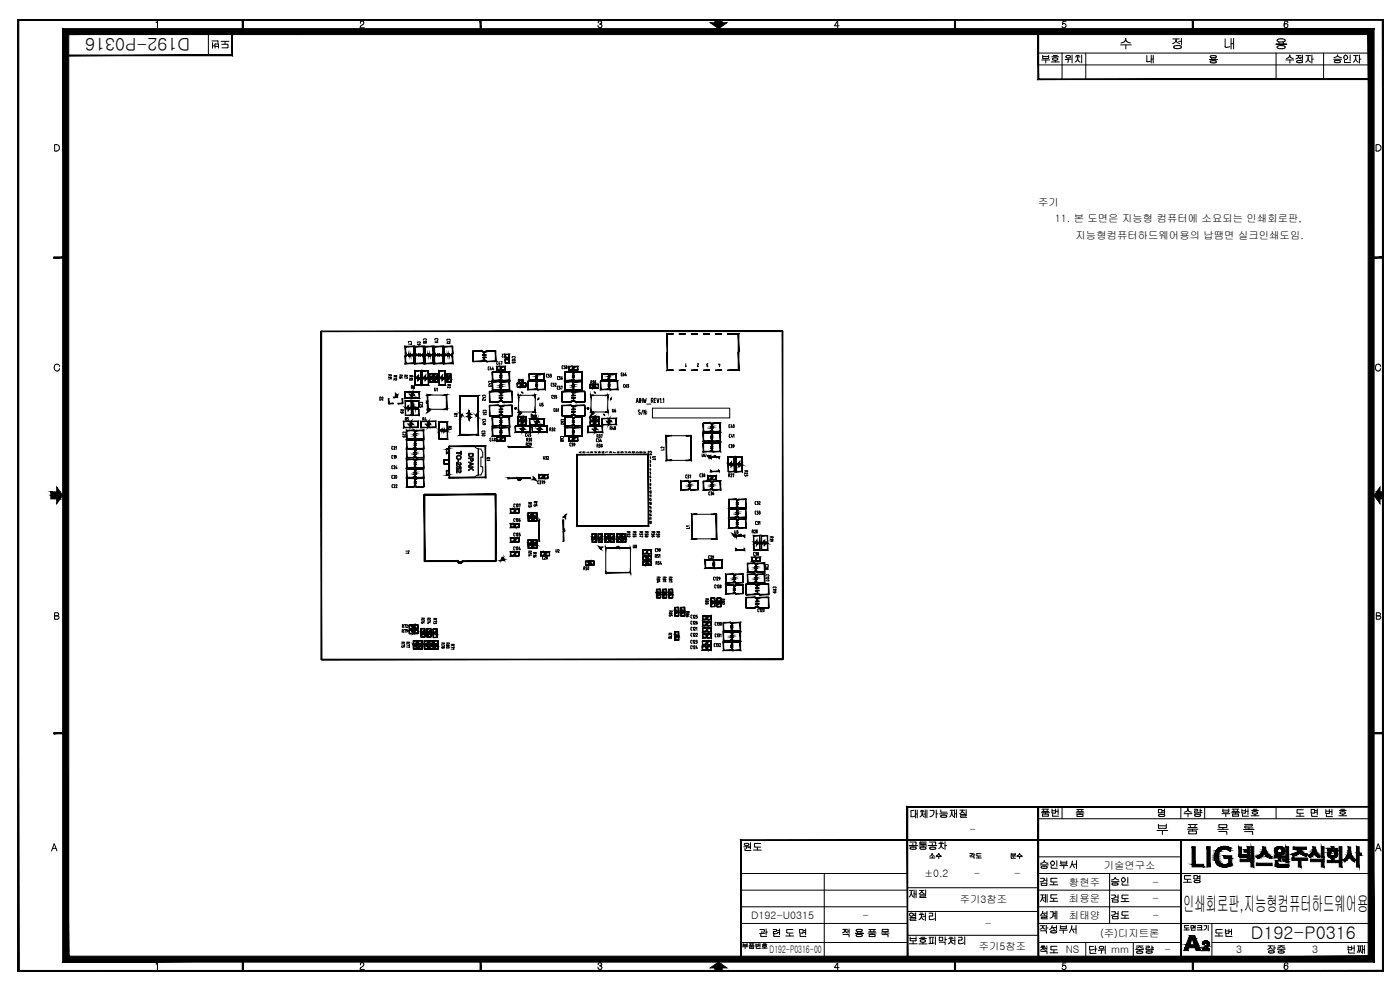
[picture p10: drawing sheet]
<svg xmlns="http://www.w3.org/2000/svg" width="420mm" height="297mm" viewBox="0 0 420 297" stroke-linecap="round" stroke-linejoin="round" font-family="sans-serif">
<defs><g id="words">
<text font-size="6.1" x="355.1" y="273.3">인쇄회로판,지능형컴퓨터하드웨어용</text>
<g font-size="5.3">
<text x="57.1" y="11.3" transform="rotate(-180 57.1 11.3)">D192-P0316</text>
<text x="375.4" y="281.9">D192-P0316</text>
</g>
<g font-size="4.4">
<text x="129.5" y="105.5" transform="rotate(-90 129.5 105.5)">C10</text>
<text x="125.2" y="116.4" transform="rotate(-90 125.2 116.4)">R10</text>
<text x="147.1" y="133.3" transform="rotate(-90 147.1 133.3)">C50</text>
<text x="193.7" y="149.6">10</text>
<text x="136.2" y="196.8" transform="rotate(-90 136.2 196.8)">R80</text>
<text x="203.2" y="194" transform="rotate(-90 203.2 194)">R70</text>
</g>
<g font-size="4">
<text x="121.7" y="104.8">C7</text>
<text x="120.3" y="114.7">R7</text>
<text x="122.1" y="115.4" transform="rotate(-90 122.1 115.4)">R6</text>
<text x="122.4" y="117.8">R8</text>
<text x="129.5" y="118.5">U1</text>
<text x="136.5" y="117.5" transform="rotate(-90 136.5 117.5)">R2</text>
<text x="116.1" y="121.4" transform="rotate(-90 116.1 121.4)">D2</text>
<text x="119.2" y="125.2">R9</text>
<text x="161.2" y="123.1">U5</text>
<text x="182.7" y="124.9">U6</text>
<text x="189.1" y="165.8">U8</text>
</g>
<g font-size="3.5">
<text x="127.4" y="104.8" transform="rotate(-90 127.4 104.8)">C9</text>
<text x="148.2" y="110.4">C47</text>
<text x="149.6" y="108.3">C2</text>
<text x="163" y="114.3">C53</text>
<text x="166.5" y="115">C56</text>
<text x="128.1" y="123.5" transform="rotate(-90 128.1 123.5)">C25</text>
<text x="135.5" y="125.9">R1</text>
<text x="120.6" y="127.4">R5</text>
<text x="125.9" y="127.4">R4</text>
<text x="136.5" y="130.2" transform="rotate(-90 136.5 130.2)">R3</text>
<text x="170.4" y="128.8" transform="rotate(-90 170.4 128.8)">C62</text>
<text x="197.6" y="136.2">L2</text>
<text x="145.3" y="139.3">Q1</text>
<text x="197.9" y="139.3" transform="rotate(-90 197.9 139.3)">U7</text>
<text x="209.9" y="138.3">U4</text>
<text x="194" y="144.6">6</text>
<text x="211.7" y="149.6">C36</text>
<text x="205" y="159.8">L1</text>
<text x="219.4" y="161.2">U3</text>
<text x="123.8" y="167.2" transform="rotate(-90 123.8 167.2)">T1</text>
<text x="165.8" y="166.9">U2</text>
<text x="161.9" y="169">C26</text>
<text x="231.8" y="172.2" transform="rotate(-90 231.8 172.2)">C28</text>
<text x="202.8" y="176" transform="rotate(-90 202.8 176)">R87</text>
<text x="128.4" y="188.7" transform="rotate(-90 128.4 188.7)">R76</text>
<text x="202.8" y="186.3" transform="rotate(-90 202.8 186.3)">R85</text>
</g>
<g font-size="3.1">
<text x="311.6" y="61.7">주기</text>
<text x="316.6" y="66.7">11. 본 도면은 지능형 컴퓨터에 소요되는 인쇄회로판,</text>
<text x="322.8" y="71.7">지능형컴퓨터하드웨어용의 납땜면 실크인쇄도임.</text>
<text x="172.9" y="137.2">V</text>
<text x="176.4" y="137.2">R</text>
<text x="178.5" y="137.2">N</text>
<text x="190.1" y="137.2">C</text>
<text x="192.3" y="137.2">A</text>
<text x="194" y="142.2">4</text>
<text x="196.5" y="152.8" transform="rotate(-90 196.5 152.8)">13</text>
<text x="196.5" y="154.9" transform="rotate(-90 196.5 154.9)">15</text>
<text x="196.5" y="150.3" transform="rotate(-90 196.5 150.3)">11</text>
<text x="196.5" y="151.3" transform="rotate(-90 196.5 151.3)">12</text>
<text x="196.5" y="158.4" transform="rotate(-90 196.5 158.4)">18</text>
<text x="291" y="250">-</text>
<text x="277.5" y="263.2">±0.2</text>
<text x="292.2" y="263.2">-</text>
<text x="304.4" y="263.2">-</text>
<text x="331.3" y="260.7">기술연구소</text>
<text x="320.8" y="265.7">황현주</text>
<text x="345.9" y="265.7">-</text>
<text x="225.4" y="275.7">D192-U0315</text>
<text x="258.9" y="275.7">-</text>
<text x="288.1" y="271.1">주기3참조</text>
<text x="320.8" y="270.7">최용운</text>
<text x="320.8" y="275.7">최태양</text>
<text x="345.9" y="270.7">-</text>
<text x="345.9" y="275.7">-</text>
<text x="295.6" y="278.2">-</text>
<text x="330.1" y="281.1">(주)디지트론</text>
<text x="230.9" y="286">D192-P0316-00</text>
<text x="293.8" y="284.9">주기5참조</text>
<text x="319.8" y="286">NS</text>
<text x="333.5" y="286">mm</text>
<text x="349.5" y="286">-</text>
<text x="371" y="286">3</text>
<text x="393.8" y="286">3</text>
</g>
<g font-size="2.6">
<text x="181" y="136.9">L</text>
<text x="183.1" y="136.9">J</text>
<text x="187.7" y="136.9">E</text>
</g>
</g></defs>
<g fill="none" stroke="#000" stroke-width=".3">
<path d="M47.3 6.4l-.5 .3M47.3 6.3v2.1v-2.1M62.5 9.5v7.1M63.6 12.3h1.7M63.8 13.8h.6M63.8 12.8v1.7M64.5 13.9h1.1M64.6 13.2l-.1 1.2M64.7 13.2h.8M65.3 12.2l.1 .1M65.4 12.4v.5M65.4 13.2l.2 .1"/>
<path d="M65.6 13.3v1.1M66.4 12.4h2.3M66.6 13.3h1.7M67.5 12.4v.7M68.2 13.3l.2 .1M68.4 13.5v.8l-1.8 .1M108.1 8.3h1.3M108.1 8v.3M108.2 6.8v.2M108.4 6.3a.54 .54 0 0 1 .8 .6M108.4 6.3l-.3 .5M108.7 7.5l-.5 .5"/>
<path d="M109.1 7.2l-.4 .3M109.2 6.9l-.2 .3M179.5 7.6a.59 .59 0 0 0 .5 .7 .59 .59 0 0 0 .6-.5M179.5 6.9a.49 .49 0 0 1 .4-.7 .49 .49 0 0 1 .6 .4 .49 .49 0 0 1-.4 .6M179.9 7.2h.3M180.2 7.2h.1M180.3 7.2l.3 .6M250.5 7.6l1.3 .1M251.4 6.4v2M251.4 6.4l-.9 1.2M311.6 15.9h99.9M311.6 19.5h99.9"/>
<path d="M312.6 18h2.4M312.9 16.6v.8M312.9 16.9h1.8M313.8 18v.9M314.7 17.3l-.1 .2-1.7-.1M314.7 16.6v.8M315.5 18.6h2.4M315.7 17h2M316.1 16.6h1.2M316.6 17.4h-.2a.37 .37 0 0 0-.5 .3 .37 .37 0 0 0 .5 .4h.2M316.6 17.4a.62 .62 0 0 1 .8 .5l-.8 .2M316.7 18.1v.5"/>
<path d="M318.7 15.9v7.8M318.7 7.9l.6 .5M318.9 7.2a.64 .64 0 0 1 1 .3 .64 .64 0 0 1-.6 .8M318.9 7.2v.1M319.9 6.4h-.9l-.1 .9M320.6 17.8l-.1 .9M321.2 17.2l-.4 .2a.53 .53 0 0 1-.7 0 .53 .53 0 0 1 0-.8 .53 .53 0 0 1 .7 .1l.4 .2v.4M321.5 17.7l-1.8 .2M321.7 16.5v2.4M322.7 17.1h1.4M323 16.6h.9M323 18.3l-.4 .3"/>
<path d="M323.4 17.1v.4M323.7 18.4l.5 .2M323.8 18.3l-.4-.8-.4 .8M324.6 16.5v2.4M325.9 15.9v7.8M336.3 13.5h3.2M337.7 12.2l.1-.5 .2 .5M337.7 12.3l-1.3 .6M337.8 11.7v-.2v.2M337.9 13.5v1.2M338 12.3l.3 .3M338.3 12.6l.9 .3"/>
<path d="M344.2 16.6l-.1 1.8 .2 .1M344.6 18.5h-.3M345.2 18.4l-.6 .1M345.5 17.7h.6M345.5 16.6v2.3M346.1 16.6v2.3M352 11.7h1.9M352.2 14.1l.2 .3M352.3 14.3l.8 .3M353 11.7v.3M353 12.4l.4 .4M353.1 12.4l-.2-.4a1.3 1.3 0 0 1-1 1.1"/>
<path d="M353.1 13.7h.5M353.1 13.7l-.7 .1-.2 .3M353.4 12.8l.6 .3M353.6 14.6h-.5M353.7 13.6l.5 .1M353.8 12.4h.7M354.2 13.8l.4 .3M354.4 14.3l-.7 .3M354.6 14.1l-.2 .3M354.6 11.5v2M363 17.9h2.4h-2.4M363.5 17.3a.28 .28 0 0 1-.3-.3 .28 .28 0 0 1 .3-.3h.8a.47 .47 0 0 1 .5 0 .47 .47 0 0 1 .2 .5l-.2 .1"/>
<path d="M363.5 18.3a.28 .28 0 0 0-.3 .2 .28 .28 0 0 0 .3 .3l.8 .1a.47 .47 0 0 0 .5 0 .47 .47 0 0 0 .2-.5l-.2-.1M363.5 17.3h1.3M363.5 18.3h1.3M363.7 17.4v.5M364.7 17.4v.5M367.6 13.9l.5 .3 1-.2M367.7 11.6v2.4M369.5 13.1h.7M369.5 11.5v3.2M370.2 11.5v3.2M383 13.3h3.1h-3.1M383 15.9v7.8"/>
<path d="M383.3 14.1l.3 .4M383.4 11.9l-.1 .3 .3 .3M383.4 13.9l-.1 .2M383.4 11.9l1.1-.3 1.1 .3M383.4 13.9l1.1-.2 1.1 .2M383.6 12.5l.6 .1M383.6 14.5l.6 .1M383.9 12.7v.6M384.2 14.6h.6M384.2 12.6h.7M385.2 12.6v.7M385.4 12.5l-.6 .1"/>
<path d="M385.4 14.5l-.6 .1M385.4 7.8l.2 .4a.54 .54 0 0 0 .8-.2M385.4 7.4v.3M385.5 6.5l.5-.2 .5 .4M385.6 11.9l.1 .3-.3 .3M385.6 13.9l.1 .2M385.6 6.6l-.2 1.2M385.7 14.1l-.3 .4M385.7 7.2l-.2 .2M385.9 18h2.4M386.1 7.1h-.4M386.1 7.1l.4 .3-.1 .6"/>
<path d="M386.5 6.7v.1M387.1 16.6h.1M387.1 18v.9M387.2 17.1l.9 .4M387.2 17.1l-.1-.5a1.02 1.02 0 0 1-1.1 .9M389 16.7h1.5M389.3 17.5l-.4 .2M389.4 18.2a.26 .26 0 0 0-.3 .3 .26 .26 0 0 0 .3 .2M389.4 18.2h1.2M389.4 18.8h.8M389.6 17.2l.1-.3 .2 .5 .6 .3M389.7 17.2l-.3 .3"/>
<path d="M389.7 16.7v.2M390.3 17.2h.6M390.6 18.8h-.4M390.6 18.2a.26 .26 0 0 1 .3 .3 .26 .26 0 0 1-.3 .2M390.9 16.5v1.5M391.9 16.7h1.4M392.6 16.7v.7M393.4 18.7a1.38 1.38 0 0 1-.8-1.4l-.2 .8-.5 .6M393.7 17.7h.5M393.7 16.5v2.4M397.2 15.9v7.8M400.2 17.8h2.4"/>
<path d="M400.5 18.6l-.1-.1a1.61 1.61 0 0 1 1.9 0l-.1 .1M400.6 18.6l.5 .2M401.1 18.8h.5M401.4 16.8h.1M401.4 16.7l-1 .6M401.4 16.5v.3M401.4 16.7l1 .5M402.2 18.6l-.6 .2M402.4 17.3h.1M403.3 17.3a.57 .57 0 0 0 .6 .6 .57 .57 0 0 0 .5-.6M403.3 17.2v.1M403.5 18.1l.1 .7h1.8"/>
<path d="M403.7 16.6l-.4 .6M403.7 16.6h.3M404 16.6l.4 .6M404.5 17.2v.1M405.2 16.5v1.7M406.2 16.7h1.4M406.9 16.7v.7M407.6 18.7a1.38 1.38 0 0 1-.8-1.4l-.1 .8-.6 .6M408 17.7h.4M408 16.5v2.4M16.4 43.5a.95 .95 0 0 1 1.4 .9 .95 .95 0 0 1-1.4 .7M16.4 43.6v1.6"/>
<path d="M413 43.6l-.1 1.5 .2 .2M413.1 43.4l-.1 .1M413.1 43.4a1.02 1.02 0 0 1 1.4 1 1.02 1.02 0 0 1-1.4 .9M16.4 109.7l-.1 .6 .1 .7M16.4 110.9l.4 .3M16.6 109.4l-.2 .2M16.6 109.4h.1a.76 .76 0 0 1 1.1 .4M17.8 109.8l.1 .1M17.9 110.6a.77 .77 0 0 1-1.1 .7M116.6 112.4h.9v.2M117 112.4v.4l.4-.2M117 112.7l-.4 .2"/>
<path d="M117.3 113.1l.2 .2h-.9M117.3 113.5l.2 .2h-.9M128.8 112.1h1.3v2.6h-1.3zM130.3 112.1h1.2v2.6h-1.2zM130.7 101.6h.5M131.2 101.6l.2 .3M131.2 102.2l.2 .2h-.9M131.2 102.6l.2 .2h-.9M134.1 112.1h1.3v2.6h-1.3zM134.4 101.8l-.2 .4M134.4 101.8h.4M134.8 101.8l.3 .2"/>
<path d="M134.9 102.4l.2 .1h-.9M134.9 102.8l.2 .1-.2 .2-.7-.3v.3M135.1 102v.2M144.8 119.5h.5M145.6 119.8l.1 .2-.2 .1-.7-.3v.4M145.7 118.8l-.7-.2-.2 .3M145.8 119.3l-.8-.1v.4M145.8 118.8v.1M146.5 110.8l.3 .2M146.5 110.3v.5M146.7 115.8l.1 .2M146.7 114.6v.2"/>
<path d="M146.7 115.7v.1M146.7 115.3h.3M146.8 110.1l-.3 .2M146.8 114.4l-.2 .2M146.9 114.4h.4M146.9 116h.1M147.1 115.8l-.2 .2M147.2 115.8h.3M147.2 115.8h.1M147.3 114.4l.2 .4M147.5 115.2l-.6-.2v.4M147.5 115.7v.1"/>
<path d="M153.8 108.1l.5-.1 .2 .2M153.8 108.2h.8M153.9 107l.7 .2M153.9 108.9h.1M154.2 108.7l-.2 .2M154.2 108.7h.4M154.2 108.7v.1M154.4 107.6l.2 .2h-.9M154.6 107.2v.2M154.6 108.6v.2M155.3 114.9h2.5v1.3h-2.5zM155.5 114.3l.4-.1-.1-.4h-.3v.9"/>
<path d="M155.6 118.6h5v5h-5zM155.8 114.3l.2 .4M156.5 114.2l-.2 .5M156.5 114l-.1-.2-.2 .3M156.6 114v.3l-.4-.2M156.8 113.8h.1a.5 .5 0 0 1 0 .9l-.1-.1M156.9 113.8v.8M165.8 119.5h.2M165.8 118.6h.2M166.2 119.5h.1M166.5 118.6h-.3v.4l.3 .2-.2 .3M166.8 119.5h.1"/>
<path d="M167.1 118.6h-.3v.4l.3 .2-.2 .3M167.3 116.1l.1 .7M167.4 116.8h.2M167.8 116.8h.2M168.1 115.9h-.3v.4l.3 .2M168.2 116.5l-.2 .3M168.4 116l.4-.1-.2 .9M168.7 110.4l.4 .2M168.7 109.9v.5M169.1 109.7l-.4 .2M169.6 109.7h-.3v.4l.3 .2-.3 .3M169.9 109.8h.2l-.1 .3z"/>
<path d="M170.8 109.9h2.6v1.3h-2.6zM177.1 115.3h2.5v1.2h-2.5zM177.3 114.7l.3-.1-.1-.4h-.2v.9M177.4 118.6h5v5h-5zM177.6 114.7l.1 .4M178 114.4l.1-.2 .2 .2M178 114.4l.3 .3v-.3M178.3 114.7l-.3 .4M178.6 114.4l.1-.2v.9M186.5 112.1l.1 .7M186.6 112.8h.1M186.7 111.9l-.3 .2"/>
<path d="M187 112.3v.4l.3-.1M187 112.3h.2M187.2 116l.3 .2M187.2 112.3l.1 .2M187.2 111.9l-.2 .4M187.3 112.5v.1M187.4 115.3l-.2 .7M187.4 115.4h.1M187.8 116l.1 .2 .2-.2M187.8 111.9l-.2 .7h.4M187.8 115.7v.3M187.8 115.7h.1"/>
<path d="M187.9 112.4v.4M187.9 115.7l.2 .2M188 115.3l-.2 .4M188.1 116h.1M188.4 116.2h.1M188.4 115.4h.1M188.5 115.3v.4M188.5 115.7l.2 .2M188.7 116l-.2 .2M188.7 116h.1M191.9 119.5v1.3M192.2 119.5v1.3"/>
<path d="M192.8 119.5v1.3M193.1 119.5l.2 1.3 .2-.9 .2 .9 .2-1.3M195.7 119.5l.3 .5-.5 .2M195.8 119.5h-.3v1.3M196.8 119.5h-.4v1.3h.4M197.1 119.5l.4 1.3 .3-1.3M198.1 119.8l.2-.3v1.3M199 119.8l.2-.3v1.3M205.8 109.1v.9l.2-.1M209.3 109.1h.3l-.3 .6M209.3 109.7l.1 .3 .2-.2M212.1 109.4l.2 .2"/>
<path d="M212.3 109.6l-.1 .4h.3M212.3 109.6h.1M212.5 109.1l-.3 .1-.1 .2M215.7 109.3h.4l-.2 .7M215.8 109.1v.4M412.9 109.6l.2-.2a.79 .79 0 0 1 1.2 .4M412.9 110.9a.75 .75 0 0 0 1.3 .1M412.9 109.7l-.1 .6 .1 .7M414.3 110.6l-.1 .4M414.3 109.8l.1 .1M117.6 134.6l.4 .2M117.6 137.3l.2 .2"/>
<path d="M117.6 134.2v.4M117.6 136.9v.4M117.6 140v.4M117.8 139.7l-.2 .2M117.8 139.7h.2M117.8 137.6h.2M118 133.9l-.4 .2M118 136.7l-.4 .1M118.2 136.9l.2-.2v.9M118.4 139.7l.1 .2-.3 .7h.3M118.4 133.9l.1 .2-.3 .7h.3M118.4 139.7l-.2 .2"/>
<path d="M118.4 133.9l-.2 .2M118.6 136.7h.2l.1 .5-.3-.1zM118.8 134.2l.1-.3v.9M118.9 139.7l-.1 .8h.4M118.9 137.1l-.2 .4M120.9 129.8v.2M120.9 130.8v.2M120.9 131l.2 .1M121.1 131.1h.1M121.4 131l-.2 .1M121.4 131h.4M121.4 130.9v.1"/>
<path d="M121.6 129.6l.2 .4M121.6 129.7l-.7 .1M121.7 130.2v.3l-.8-.2v.3M121.8 130.8v.2M129.1 122.8h4.2M133.3 122.7v.2M137 137.3l.2 .5 .5 .2M137 137.3a.72 .72 0 0 1 .7-.8 .72 .72 0 0 1 .7 .7 .72 .72 0 0 1-.7 .8M137 138.7h.1M137 135.8h1.3v-.5h.1v1.1h-.1v-.4h-1.3zM137 138.8v.9h.2l-.1-.7 .3 .3M137.1 138.8h.2a.6 .6 0 0 0 .9 .5v-.1"/>
<path d="M137.4 139.9a.47 .47 0 0 0-.4 .6 .47 .47 0 0 0 .6 .3 .47 .47 0 0 0 .2-.7M137.4 139.9v.2M137.4 138.1h.2v.5h-.2zM137.4 139.2l.6 .5M138 138.9l.3 .3M138 139l.2-.2 .2 .4M138.2 137.2a.51 .51 0 0 0-.4-.5 .51 .51 0 0 0-.6 .5 .51 .51 0 0 0 .5 .5M138.3 137.2l-.2 .4-.4 .1M138.4 139.2l-.4 .5M140.6 136.5l.2 .5 .5 .1M140.6 136.5v-.5h1.4v.8l-.7 .4M140.6 138.6l1.4 .5v.2l-1.4 .6v-.2l.5-.2v-.6l-.5-.1z"/>
<path d="M141.4 137.6h.5l-.1 .6h-.4zM141.6 139.1l.3 .1-.3 .1M141.6 139.1l-.4-.1v.5l.4-.2M141.8 136.7l-.3 .2-.6-.1M141.8 136.7l.1-.5h-1.1l.1 .6M142 137.9l-.4 .5M142 138v-.6h-1.4v.2h.6l.1 .7 .3 .2M143.5 134.6v8M144.8 126l.7-.2 .2 .2M144.8 126v.2M144.8 126.7h.5M144.9 135.8l-.6-1.1h-.7l-.1 7.9"/>
<path d="M145 123.7l.2 .3M145.2 124h.1M145.2 123.1l-.2 .3M145.3 123.1h.4M145.3 124l.2-.3h.4v.3M145.7 123.1l.2 .3M145.7 124.2l.2 .2h-.9M145.8 126.6l-.8-.2v.4M145.8 126v.2M149.1 131.1h2.5v1.3h-2.5zM155.4 126.4h2.6v1.2h-2.6zM155.4 124.9h2.6v1.3h-2.6z"/>
<path d="M157.7 130.7l.2 .2M157.7 130.3v.4M157.9 130l-.2 .3M157.9 133.4l.4 .4M157.9 131h.2M157.9 130h.2M158 132l.4 .4M158.1 132.9l.2 .2-.2 .3M158.1 132.9h-.2v.9M158.2 131.5l.2 .2-.2 .3M158.2 131.5h-.2v.9M158.5 130l-.2 .8h.5"/>
<path d="M158.6 133l.2-.1 .1 .3M158.6 130.6v.4M158.7 131.5h.1M158.8 131.9l.2 .3M158.8 131.4v.4M158.9 133.2l-.3 .6h.3M159 132.1l-.3 .3M159 131h.1M159.3 130h-.3v.5l.3 .2-.2 .2M159.3 131.5h.2M159.3 133.4v-.5l.2 .2-.3 .6M159.4 131.5v.8l.1-.8"/>
<path d="M159.4 133.4h.1M159.4 125h.3M159.6 125l.2-.4-.4-.1v.9M159.7 125l.2 .4M160.2 124.6h.2l-.1 .3zM160.4 125.1l-.1-.2-.2 .3 .2 .2 .1-.2M160.5 125.1v.1M160.8 124.6h.2l-.1 .3zM161 125.1l-.1-.2-.2 .3 .2 .2 .1-.2M161.1 125.1v.1M163.1 137.6l.2 .2 .2-.2M163.1 136.9v.7"/>
<path d="M163.5 136.9v.7M163.8 136.9l.2 .1-.1 .3M163.8 137.3h.1M163.9 137.3l.2 .4-.3 .1M164.3 137.1l.2-.2 .1 .2-.3 .7h.3M165 128.9h.2M165.2 128.9l.1-.4-.3-.1v.9M165.2 128.9l.2 .4M165.7 128.4l.2 .1-.1 .3M165.7 128.8h.1M165.8 128.8l.2 .2M166 129.1l-.3 .2"/>
<path d="M166 129v.1M166.2 123.3l.4 .2M166.3 122.8v.5M166.4 122.6l-.2 .2M166.4 128.4l-.2 .1M166.4 122.6h.2M166.6 128.7l-.3 .6h.3M166.8 123.3l.2 .2 .1-.2M166.8 123l.4 .3M166.8 123v.3M167.1 122.6l-.2 .4M167.4 122.8l.2-.2v.9"/>
<path d="M168.2 132.2h.9a.5 .5 0 0 1-.9 0zM168.4 131.6l-.2 .1 .2 .2M168.4 131.6h.3M168.4 130.9l-.2 .4M168.5 131h.4M168.7 131.7l-.3 .2M168.7 131.6v.1M168.7 131.6l.4 .2M168.9 130.9l.2 .4M170.8 131.1h2.6v1.3h-2.6zM171 133.6l.4 .2M171 133.1v.5"/>
<path d="M171.2 132.9l-.2 .2M171.2 132.9h.2M171.9 132.9h-.3v.4l.3 .2M172 133.5l-.4 .3M172.2 133.1l.1-.2 .2 .2M172.2 133.2l.3 .2M172.5 133.4l-.2 .4M172.5 133.1v.3M177.2 126.4h2.5v1.2h-2.5zM177.2 124.9h2.5v1.3h-2.5zM179 132.3l.3 .2M179 131.9v.4"/>
<path d="M179.1 131.6l-.1 .2M179.2 131.7h.1M179.2 130.9l.4 .4M179.4 133.7l.1-.4h-.3v.9M179.4 130.9l.1-.4-.3-.1v.9M179.8 131.7h-.2v.3l.3 .2M179.8 133.3h.2M179.8 130.4h.2M179.8 131.3h.2M179.9 132.2l-.3 .3M179.9 130.8h.1M180 133.3v.3"/>
<path d="M180 130.4v.4M180 130.8l.1 .2M180.1 131.1l-.1 .2M180.1 131v.1M180.3 131.7l-.2 .7h.5M180.4 130.5l.3-.1-.1 .9M180.4 132.2v.3M180.4 133.3h.2l-.1 .3zM183.1 128.5h.2M183.3 128.5l.1-.4-.3-.1v.9M183.4 128.5l.1 .4M184 128l-.2 .7h.4"/>
<path d="M184.1 128.5v.4M184.5 128a.5 .5 0 0 1 0 .9zM190.9 120.8l.3-1.3 .4 1.3M191 120.4h.5M191.7 123.6l.5 .5-.3 .2-.3-.2M191.8 123l-.2 .2 .1 .3M191.8 123l.3 .1M192.2 120.1h.6M192.9 123l-.4 1.3M193.8 123v1.3l-.5-1.3v1.3M194.1 123.6v.1M194.1 124.1v.1"/>
<path d="M194.1 121.2h1.2M195.8 122.5h23.2v2.9h-23.2zM195.8 120.2l.2 .6M196.4 120.1h.3M198.6 120.7v.1M201.6 138.1h4.3M201.6 130.7h4.3M219 130.3l-.2 .7 .2 .2M219 131.2h.2M219 130.3h.2M219.1 133.4l-.3 .2v.6l.3 .1M219.1 127.4h-.3v.7l.3 .2"/>
<path d="M219.4 133.4h.2l-.1 .4M219.5 133.8l.2 .2M219.6 127.4l-.2 .7h.4M219.6 130.3l-.1 .7h.4M219.7 134.1l-.3 .2M219.7 127.9v.4M219.7 134v.1M219.8 130.8v.4M220 133.6l.1-.2 .2 .2M220 133.6l.1 .3M220.1 127.5v-.1a.5 .5 0 0 1 0 .9M220.1 127.5v.8"/>
<path d="M220.1 130.5l.2-.2v.9M220.3 133.9l-.3 .4M220.3 133.6l-.2 .3M117.6 140.4l.4 .2M117.6 143.3l.4 .3M117.6 142.9v.4M118 142.6l-.4 .3M118 145.4l-.3 .2v.6l.3 .1M118.2 145.6l.3-.2v.3M118.4 142.6l.1 .2-.3 .8h.3M118.4 142.6l-.2 .2M118.5 145.7l-.2 .6h.3"/>
<path d="M118.8 145.6l.3-.2v.3M118.9 142.6a.5 .5 0 0 1 0 .9zM119.1 140.3v.3M119.1 145.7l-.3 .6h.4M137 140.9h.1M137 141v.9h.2l-.1-.7 .3 .3M137.1 140.9l.7 .7h.3l.1-.2M137.4 140a.3 .3 0 0 0-.2 .5 .3 .3 0 0 0 .5 .1 .3 .3 0 0 0-.1-.5l.1-.2 .7 .1v.7h-.2v-.5l-.3-.1M137.4 141.5l.6 .4M138 141.1l.3 .3M138 141.1v-.1a.45 .45 0 0 1 .4 .4 .45 .45 0 0 1-.4 .5M140.6 140h1.4v.3h-.6l.6 .9-.6-.6-.8 .6v-.2l.7-.5-.7-.2z"/>
<path d="M143.4 142.6l-.5 .2-.4 .4M144.4 140h.5v1.4l-.6 1.1h-.7M153.2 152.7h2.6v1.3h-2.6zM153.2 157.1h2.6v1.2h-2.6zM154.2 151.9l.4 .2M154.2 156.2l.2 .3M154.2 151.5v.4M154.4 159.9l-.2 .7M154.4 156.5h.1M154.4 159.9h.1M154.5 155.6h-.3v.7M154.6 151.2l-.4 .2"/>
<path d="M154.8 155.8l.2-.2v.9M154.8 151.4l.2-.2v.9M155.3 151.2a.5 .5 0 0 1 0 .9zM155.4 155.6v.8M155.4 160v.8M155.4 155.6l-.2 .3 .2 .5M155.4 160l-.2 .2 .2 .6M155.8 151.3l.3-.1-.1 .9M155.8 156v.4l.3-.2M155.8 156h.2M155.9 156l.2 .2M156 155.6l-.2 .3"/>
<path d="M156.1 159.9h-.3v.4l.3 .2M158.5 153.8h1.2v2.5h-1.2zM158.6 150.7h.9v.3l-.4 .1-.1-.4M158.6 151.8v.2M158.6 152l.2 .1M158.8 152.1h.1M159 151l-.4 .2M159.1 151.9v.1M159.3 151.4l.2 .2h-.9M159.5 152l-.6 .1M159.5 151.8v.2M159.9 153.8h1.3v2.5h-1.3z"/>
<path d="M160.3 150.5h.9v.2l-.5 .1v-.3M160.3 151.6l.1 .2M160.7 150.7l-.4 .2M161 151.1l.2 .2h-.9M161.2 151.8v-.2h-.4l-.3 .3M161.4 144.5v.6l.3 .1M161.6 144.2l-.2 .3M161.6 144.3h.1M161.8 142.4h2.6v1.2h-2.6zM161.8 156h.3M162 144.3h.2l-.1 .4M162.1 144.7h.1"/>
<path d="M162.1 144.7l.2 .3-.3 .2M162.6 144.4l.3-.1-.2 .9M163.2 144.5l.1-.2 .2 .2M163.2 144.5l.1 .2M163.3 144.8h.2M163.5 144.5l-.3 .6M168.9 156h.2M188.2 159.5h.9v.2M188.6 159.7l.2 .2 .2-.2M188.6 159.5v.2M188.6 159.8l-.4 .1M190 159.5h.9l-.1 .3-.4-.1"/>
<path d="M190.4 159.5v.2M190.4 159.8l-.4 .1M192 159.5h.9v.2M192.4 159.5v.2M192.4 159.8l-.4 .1M192.4 159.7l.2 .2 .2-.2M193.6 159.5h.9v.2M194 159.5v.2M194 159.8l-.4 .1M194 159.7l.3 .2 .2-.2M195.6 159.5h.9l-.1 .3-.4-.1M196 159.5v.2"/>
<path d="M196 159.8l-.4 .1M197.1 159.5h.9v.2M197.5 159.7l.2 .2 .2-.2M197.5 159.5v.2M197.5 159.8l-.4 .1M205.8 142.7l.2 .7M206 142.5l-.2 .2M206 142.5h.1M206 143.4h.1M206.4 142.5l.2 .1-.1 .3M206.5 142.9h.1M206.5 142.9l.2 .2"/>
<path d="M206.7 143.1l-.3 .3M207 142.6l.3-.1-.1 .9M209.1 154.3h4.4M210 142.8l.4 .3M210.4 142.2h-.3l-.1 .6M210.6 142.2h.3l-.1 .3M210.7 142.6h.1M210.8 142.6l.1 .2M210.9 142.9l-.3 .2M211 142.8v.1M211.3 142.2h.2l-.1 .3zM211.5 142.8l-.1-.2-.2 .3 .2 .1 .1-.1"/>
<path d="M211.6 142.8v.1M212.4 142.7h2.5v1.2h-2.5zM218.7 142.7l.3-.1-.1-.4h-.2v.9M218.9 142.7l.2 .4M219.3 142.3l.3-.1v.2M219.7 142.5l-.4 .6h.4M219.9 142.3l.4-.1-.2 .9M223.5 141.2h.9v.2l-.4 .1-.1-.3M223.5 142.5l.2 .3M223.7 142.8h.1M223.9 141.5l-.4 .1M224 142.6l-.2 .2"/>
<path d="M224 142.6v.1M224.2 141.9l.2 .2-.2 .1-.7-.3v.3M224.4 142.5l-.1 .2-.3-.1M225.7 159.5h.2M225.9 159.5l.2-.4-.4-.1v.9M226 159.5l.2 .4M226.4 159.1l.2-.1 .1 .3M226.6 150.7l.1 .6 .3 .1M226.8 159.3l-.4 .6h.4M226.8 154.3h.2M227 150.5l-.4 .2M227 153.4h-.3l-.1 .6 .2 .3"/>
<path d="M227.1 159h.1M227.1 159.9h.1M227.1 159v.9M227.1 156.5h-.3l-.1 .6 .4 .3M227.2 154.3h.2M227.2 151.4h.2M227.2 150.5h.2M227.2 153.4h.2M227.2 159v.9M227.3 153.8h.1M227.3 156.5h.3l-.1 .3M227.4 150.5v.3"/>
<path d="M227.4 153.4l.1 .5M227.4 150.9l.1 .2M227.4 156.8h.1M227.5 156.8l.1 .2M227.5 151.2l-.1 .1M227.5 154.1l-.1 .2M227.6 151.1v.1M227.6 154v.1M227.6 157.2l-.3 .2M227.7 157.1v.1M227.8 150.6l.2-.1 .1 .2M227.8 154.3h.2"/>
<path d="M227.8 153.4h.2M227.9 156.7l.2-.2v.9M227.9 153.8h.1M228 153.4l.1 .5M228.1 150.8l-.3 .6h.3M228.1 154.1l-.1 .2M228.1 154v.1M153.2 165.6h2.6v1.2h-2.6zM153.2 161.4h2.6v1.3h-2.6zM154.1 164.8l.4 .2M154.2 160.6l.3 .2M154.5 164.1l-.3 .1v.6"/>
<path d="M154.8 164.3l.2-.2v.9M154.8 160.1l.2-.2v.9M155.2 164.1h.2M155.2 164.1l.1 .9 .1-.9M155.9 164.1l-.1 .7h.4M156.1 164.6v.4M156.1 160.5l-.3 .3M158.5 162h1.2v2.5h-1.2zM158.6 165.4h.9v.2M158.6 166.8h.4M159 165.4l-.4 .4M159 165.5l.3 .2 .2-.2"/>
<path d="M159.3 166l.2 .2h-.9M159.5 166.6l-.7-.1v.4M159.9 162h1.3v2.5h-1.3zM160.1 165.8h.9v.2l-.5 .1v-.3M160.1 166.9h.5a.27 .27 0 0 1-.2 .3 .27 .27 0 0 1-.3-.2zM160.5 166l-.4 .2M160.5 166.9l.4 .2M160.8 166.5l.2 .1h-.9M161.8 162.4h.2M168.9 162.4h.2M175.2 170.6h.2M175.4 170.5l.1-.4h-.3v.9"/>
<path d="M175.4 170.6l.2 .4M175.7 168.3h2.6v1.3h-2.6zM175.8 171h.2M176 170.5l.1 .2M176.1 170.8l-.1 .1M176.1 170.1h-.3v.4h.2M176.2 170.7v.1M176.5 170.1l.2 .3-.1 .5zM177.7 160.1h1.3v2.6h-1.3zM179.5 160.1h1.3v2.6h-1.3zM181.5 160.1h1.3v2.6h-1.3zM181.8 171.5h.1"/>
<path d="M181.8 164.6v6.9M183.1 160.1h1.3v2.6h-1.3zM185.1 160.1h1.3v2.6h-1.3zM186.6 160.1h1.2v2.6h-1.2zM188.2 160.2l.2 .3M188.4 160.5h.1M188.7 160.3l-.2 .2M188.7 160.4v-.2h.4v.3M188.9 160.7l.2 .2-.2 .2-.7-.3v.3M189.2 171.5h.1M189.2 164.7v6.8M190 160.2l.2 .3"/>
<path d="M190 160.8l.3 .3 .2-.3h.4v.3M190.2 160.5h.1M190.3 160.5l.2-.3h.4v.3M192 160.2l.2 .3M192.2 160.5h.1M192.5 160.3l-.2 .2M192.5 160.4v-.2h.4v.3M192.8 160.8l.1 .3-.9-.1M192.9 164.9h2.6v1.3h-2.6zM192.9 168.4h2.6v1.2h-2.6zM192.9 166.8h2.6v1.2h-2.6zM193.6 160.2l.2 .3"/>
<path d="M193.8 160.5h.1M193.9 160.5l.2-.3h.4v.3M194.2 160.8l.3 .1-.3 .1zM195.6 160.2l.2 .3M195.8 160.8l-.2 .1 .2 .2M195.8 160.5h.1M195.8 160.8h.3M195.9 160.5l.2-.3h.4v.3M196.1 160.8l-.3 .3M196.1 160.8l.4 .2M196.7 165.2l.3 .3M196.7 166.9h.2"/>
<path d="M196.7 164.8v.5M196.8 166.8l.2-.4h-.3v.9M196.9 169l.4 .4M196.9 166.9l.2 .4M197 176.8h1.3v2.6h-1.3zM197 164.6l-.3 .2M197.1 168.4l.1 .3-.1 .2M197.1 160.8l.4 .3M197.1 160.2l.2 .3M197.1 168.4h-.2v1M197.2 173.1h.9v.2l-.3 .2-.2-.4M197.2 174.7h.4"/>
<path d="M197.2 164.8l.2-.2 .1 .2M197.2 164.9l.2 .2M197.3 164.8v.1M197.3 160.5h.1M197.3 167.3h.2M197.4 173.8l-.2 .1 .2 .2M197.4 160.5l.2-.3h.4v.3M197.4 174.1h.1M197.5 173.8l.1 .1-.2 .2M197.6 165.1l-.3 .4M197.6 164.8l-.2 .3M197.6 173.4l-.4 .1"/>
<path d="M197.6 167.1l-.1 .2M197.6 166.4h-.3v.4l.3 .2M197.6 160.8l-.1 .3M197.7 160.8l.3 .1-.5 .2M197.7 167v.1M197.7 168.8l.2 .4M197.7 173.8l.3 .1-.3 .1zM197.8 164.8l.2-.2 .1 .2M197.8 164.9l.2 .2M197.8 169.1l-.3 .3M197.8 168.4h-.3v.5h.2M197.9 166.6l.1-.2v.9"/>
<path d="M198.1 174.5l-.7-.1v.4M198.1 165.1l-.2 .4M198.2 164.8l-.2 .3M198.3 168.4l-.2 .8h.5M198.4 169v.4M198.8 176.8h1.3v2.6h-1.3zM200.6 176.8h1.3v2.6h-1.3zM209.1 161.7h4.4M211.7 179.7h1v.2l-.5 .1-.1-.3M212.1 179.9l-.4 .2M212.7 167.4l.1 .2M212.7 167v.4"/>
<path d="M212.8 166.7l-.1 .2M212.9 167.7h.1M212.9 166.8h.1M213.2 166.9l.3-.1v.2M213.3 179.5h1.3v2.5h-1.3zM213.6 167l-.4 .7h.4M214.1 173.8l.4 .3M214.1 167.2l-.2 .4M214.1 166.9l-.2-.1v.4l.3 .1v-.3M214.5 173.1l-.3 .1-.1 .6M214.7 173.4l.2-.3v1M214.9 175.5h-.4v.7l.4 .2"/>
<path d="M215.1 175.7l.2-.2v.9M215.1 173.3l.3-.1v.2M215.2 179.5h1.2v2.5h-1.2zM215.4 173.5l-.2 .6h.3M215.5 175.7l.3-.2v.3M215.7 173.3l.2-.2 .1 .2M215.7 173.4l.2 .2M215.8 175.8l-.3 .6h.4M216 173.6l-.2 .5M216.1 173.4l-.2 .3M216.1 175.6h.2l-.1 .3zM216.4 176.1l-.2-.2-.1 .3 .1 .2 .2-.2"/>
<path d="M216.4 176.1v.1M216.5 179.7h1v.3M217 179.9l.2 .2 .2-.2M217 179.7l-.5 .5M225.7 167.2h2.4v1.2h-2.4zM226.3 165.7l-.1 .7 .3 .2M226.4 165.7h.1M226.8 165.7l.2 .1-.1 .3M226.8 166.1h.1M226.9 166.1l.1 .2M227 166.4l-.2 .2M227.1 166.3v.2"/>
<path d="M227.4 165.8v.8l.2-.3v-.5M227.4 165.8h.2M229.8 173.8v-.4l.6 .4M230.6 173.4l.1 .3h-.3M230.6 174l.2 .4-1-.2M231.1 162.2l.4 .2M231.1 161h.9v.2M231.5 161l.1 .4 .4-.2M231.5 161.3l-.4 .2M231.8 162.4l.1-.2h-.3l-.1 .3h.3M231.8 161.7l.2 .2h-.9M232 177.6l.4 .2"/>
<path d="M232 176.3v.1M232.2 176.1l-.2 .2M232.3 176.1h.4M232.4 177.7l.3 .2M232.6 177.5l-.2 .2M232.7 176.1l.2 .3M232.7 176.7l.2 .2h-.9M232.7 177.1l.2 .2h-.9M232.7 177.5l.2 .2-.2 .1M16.4 185.6l.8 .2M16.4 184.8h.8zM16.4 184v1.6"/>
<path d="M16.5 183.9l-.1 .1M16.6 183.9l1 .2v.4l-.4 .2a.53 .53 0 0 1 .5 .6 .53 .53 0 0 1-.5 .5M120.5 192.7h.9v.2M120.5 193.9l.3 .3M120.7 189.4l.4 .4M120.7 187.9l.4 .4M120.9 187.4l.2 .2-.2 .3M120.9 188.8l.2 .3-.2 .2M120.9 187.4h-.2v.9M120.9 188.8h-.2v1M120.9 192.7l-.4 .4M120.9 192.8l.3 .2 .2-.2"/>
<path d="M121.3 193.3l.1 .4-.9-.2M121.4 187.5l.3-.1-.1 .9M121.4 189l.3-.2-.1 1M121.4 194.2v-.3h-.4l-.2 .3M121.9 187.5l.3-.1 .1 .3M122 192.7h.9v.2M122.1 189.3v-.5l.2 .3-.3 .6M122.1 189.4h.2M122.3 187.7l-.3 .6h.3M122.4 192.8l.2 .2 .3-.2M122.4 192.7l-.4 .4M122.8 193.3l.1 .4-.9-.2"/>
<path d="M122.8 193.9l.1 .4-.9-.2M122.9 187.5h2.5v1.2h-2.5zM122.9 188.9h2.5v1.3h-2.5zM124.1 192.2h1.2v2.6h-1.2zM125.5 192.2h1.3v2.6h-1.3zM126.3 188.6h1.3v2.5h-1.3zM127.3 192.2h1.3v2.6h-1.3zM128.1 188.6h1.2v2.5h-1.2zM128.9 192.2h1.2v2.6h-1.2zM130 188.7h1.2v2.6h-1.2zM130.1 185.5h.9l-.1 .4-.4-.2M130.1 186.8l.3 .4"/>
<path d="M130.2 192.2h1.3v2.6h-1.3zM130.5 185.5v.3M130.5 185.8l-.4 .2M130.6 187l-.2 .1M130.7 186.9v.1M131 186.2v.4l-.9-.2M131 186.8v.3l-.3-.1M204.3 182.3h1.2v2.5h-1.2zM205.9 183.5h1v.2M206.1 184.5h.1M206.1 185.1h.1M206.2 184.2l.2 .1-.2 .1"/>
<path d="M206.2 184.2l-.3 .1 .2 .1M206.3 183.5l.1 .3 .4-.1M206.3 183.7l-.4 .2M206.4 184.7l.4 .3M206.4 184.9l-.2 .1M206.4 184.7l-.4 .1 .1 .2M206.4 184.7v.2M206.5 184.2l.3 .1-.3 .1zM207.3 194.4l.3 .2M207.3 192.8l.2 .2M207.4 190.2l.2 .7M207.4 188.9l.2 .2"/>
<path d="M207.5 193h.2M207.6 186.4l-.2 .2 .2 .7M207.6 184.5l-.2 .3 .2 .7M207.6 190l-.2 .2M207.6 188.2l-.2 .7M207.6 187.3h.1M207.6 186.4h.1M207.6 185.5h.1M207.6 184.6h.1M207.6 190.9h.1M207.6 190h.1M207.6 189.1h.1"/>
<path d="M207.6 188.2h.1M207.6 193.8h-.3v.6M207.7 192.1h-.3l-.1 .7M207.9 193.9l.1-.1v.8M207.9 192.3l.2-.2v.9M208 186.6l.1-.2v.9M208 184.8l.1-.2v.9M208 190.2l.1-.2v.9M208 188.4l.1-.2v.9M208.3 193.9l.2-.2 .1 .3M208.3 192.2l.3-.1v.3M208.3 186.5l.2-.1 .2 .2-.3 .7h.3"/>
<path d="M208.3 184.7l.2-.1 .2 .2-.3 .7h.3M208.3 190.1l.3-.1 .1 .3M208.5 188.2l.2 .3M208.5 188.2l-.2 .2M208.6 194.1l-.3 .5h.3M208.6 192.4l-.3 .6h.4M208.7 190.3l-.3 .6h.3M208.7 188.5l-.3 .6h.3M208.9 192.1l.3 .1-.1 .3M208.9 193h.2M208.9 190.1l.3-.1v.3M209 186.8v.4l.3-.1"/>
<path d="M209 186.8l.3 .2M209 188.4l.1-.2v.9M209 192.5h.1M209.1 193.8l-.2 .6h.4M209.1 192.5l.2 .3-.2 .2M209.1 185l.2 .1M209.2 194.3v.3M209.2 186.4l-.2 .4M209.3 185.3l-.3 .2M209.3 184.6h-.3v.4h.1M209.3 190.3l-.3 .6h.3M209.3 185.2v.1"/>
<path d="M209.3 187v.1M210.8 193.9h2.5v1.3h-2.5zM210.8 192.3h2.6v1.2h-2.6zM210.9 186.5h2.5v1.3h-2.5zM210.9 184.7h2.5v1.3h-2.5zM210.9 190.2h2.5v1.2h-2.5zM210.9 188.3h2.5v1.3h-2.5zM211.7 180.9l.2 .3M211.9 180.3l-.2 .2 .2 .1M211.9 180.3l.3 .2-.3 .2M211.9 181.3h.1M212.2 181.1l-.2 .1"/>
<path d="M212.3 180.4l.3 .1-.3 .1zM212.7 180.9l-.3 .3-.2-.2M214.3 193.7l.2 .3M214.3 193.3v.5M214.5 194h.2M214.6 190.9l.3 .2M214.6 186.9l.1 .7h.2M214.6 190.4v.5M214.7 193.1l-.4 .2M214.8 186.7l-.2 .2M214.8 186.7h.1M214.9 193.3l.2-.2v.9"/>
<path d="M214.9 190.2l-.3 .2M215.2 190.4l.2-.2v.9M215.2 186.9l.2-.2v.9M215.3 193.1h.3l-.1 .4M215.3 194h.2M215.4 193.5h.1M215.5 193.5l.2 .3-.2 .2M215.6 190.2h.3l-.1 .3M215.6 186.7l.3 .1-.1 .3M215.6 191.1h.2M215.6 187.6h.2M215.7 190.6h.1"/>
<path d="M215.7 187.1h.1M215.8 190.6l.2 .3-.2 .2M215.8 187.1l.1 .2M215.9 193.2l.2-.1 .1 .3M216 187.3l-.2 .3M216.2 193.4l-.3 .6h.4M216.2 190.4l.2-.2v.9M216.3 186.7v.8M216.3 186.8l.2 .2-.2 .5M216.9 180.4l.2 .2-.2 .1M216.9 180.4l-.4 .2 .4 .2M217.1 180.5l.3 .1-.3 .1z"/>
<path d="M217.2 181.3l-.7-.3v.4M217.3 181l.1 .2-.3 .1M227.4 183.3l.4 .3M227.6 182.6l-.2 .7M227.6 182.7h.2M228 182.8l.2-.1v.9M228.6 182.6l.1 .3M228.6 182.7l-.2 .1M228.7 183l-.3 .6h.4M229.1 182.7v.8M229.1 182.7l.2 .2v.6M229.1 183.5h.2"/>
<path d="M413.1 184l1-.1 .1 .6-.4 .2a.53 .53 0 0 1 .6 .6 .53 .53 0 0 1-.5 .5M413.1 184.8h.8zM413.1 184l-.1 1.6 .2 .2M413.2 185.8h.7M15.8 254.6h1M16.2 253.2h.1M16.2 253.3l-.7 2.1M16.4 253.3l.7 2M223.5 255l.2 .1M223.6 253.1a.5 .5 0 0 0 .1 .7 .5 .5 0 0 0 .7-.1l.4-.4-.2-.2M223.6 254.6v.4M223.6 253.1h.9"/>
<path d="M223.7 255.2h1.7M224.1 254l-.2 .6M224.5 254.3h.7M224.9 254l-1.7 .1M225.2 252.9v1.8v-1.8M226.1 255.1h2.4M226.6 254.2h1.7M227.3 254.3v.8M228.3 253.1h-1.8l.1 1M272.9 253.7h2.4h-2.4M273.1 252.6l1.8 .2M273.2 254.3v.4"/>
<path d="M273.2 254.7h.2M273.4 244.9l.1 .1M273.4 254.8h.4M273.8 254.1l-.6 .2M273.8 254.2h.5M273.8 254.8h.5M274 253.1v.6M274.3 243.2h-.9v1.7M274.3 254.1l.4 .1M274.5 244.9l-1 .2M274.7 254.2l.2 .1M274.7 244.2h.6"/>
<path d="M274.7 243v2.4M274.7 254.8h-.4M274.9 254.7h-.2M274.9 254.3v.4M274.9 252.8l-.1 .6M275.3 243v2.4M275.8 253.8h2.4M276.1 253h1.8M276.2 254.3l-.1 .3 .3 .1M276.2 243.5h1.1M276.3 254.8h.4M276.4 243.2h.7"/>
<path d="M276.7 254.1l-.5 .2M276.7 254.2h.5M276.7 254.8h.5M276.7 243.5v.5M276.7 244l.2 .6 .5 .5M276.7 244l-.1 .6-.5 .5M277 253.4v.4M277.2 244.3h.5M277.2 254.1l.4 .1M277.6 254.8h-.4M277.6 254.2l.2 .1M277.7 243v2.4"/>
<path d="M277.8 254.3l-.2 .4M278 252.6l-1.9 .2 .1 .6h1.8M278.2 243v2.4M278.7 253.7h2.4h-2.4M278.9 252.6l1.9 .2M279 257.4h1.6M279 256.9l.6-.3 .2-.5 .2 .5 .5 .3M279.1 243.2h1M279.2 254.2h1.4M279.3 254.2a.31 .31 0 0 0-.3 .4 .31 .31 0 0 0 .4 .2h1.2M279.8 253.1v.6M279.8 257v.4"/>
<path d="M280.1 243.1l.2 .2M280.3 243.8l-.3 .7-.9 .6M280.3 243.3v.5M280.6 254.2a.28 .28 0 0 1 .3 .3 .28 .28 0 0 1-.3 .3M280.8 252.8l-.1 .6M280.9 257h1.6M281 244.2h.4M281 243v2.4M281.4 256.5l.3-.4 .3 .4M281.5 256.6l-.5 .1M281.7 256.1h.1M281.7 257v.6"/>
<path d="M281.8 253.1h1.4M281.9 256.6l.5 .1M282 244.2h2.4M282.1 252.7h.7M282.3 243.5l.2 .2h1.7M282.3 243v.5M282.4 253.5l-.2 .7-.5 .4M282.5 253.1v.4a1.04 1.04 0 0 0 .8 1.1M282.6 244.6a.28 .28 0 0 0-.3 .3 .28 .28 0 0 0 .3 .3h.4M283 245.2h.5M283.5 244.6h-.9M283.5 244.6h.4"/>
<path d="M283.6 253.7h.5M283.6 252.5v2.4M283.9 244.6a.31 .31 0 0 1 .2 .4 .31 .31 0 0 1-.4 .2h-.2M285.1 243.1h1.1M285.6 243.1v.7M285.6 243.8l.2 .7 .5 .6M285.6 243.8l-.1 .7-.5 .6M286.5 244.1h.6M286.5 243v2.3M287.1 243v2.3M288.1 243.1h1.4M288.2 244.4l1.6-.1 .2 .3-.2 .2"/>
<path d="M288.3 245.1l.1 .1M288.3 244.9v.2M288.4 244.8l-.1 .1M288.4 245.2h1.7M288.7 243.5l-.7 .6M288.7 243.5l.1-.2 .1 .3M288.8 243.1v.2M288.9 243.7l.7 .3M289.8 244.8h-1.4M290 243v1.2M291.1 256.1l.7 .1M291.1 257.1h1.1"/>
<path d="M291.8 256.2l-.3 .5-.5 .1M292.2 257l.1 .1M292.3 256v.9M292.3 256.5h.3M292.3 257.2v.4M293 257.4h1.5M293.1 256.7l.1 .1M293.2 256.2v.5M293.2 256.1l-.1 .1M293.3 256.1h1.1M293.3 256.8h1.1M293.7 256.9v.5"/>
<path d="M303.3 256.8h1.6M303.5 257.1l.1 .4M303.5 256l.1 .5M303.5 256.2h1.2M303.6 257.5h1.2M304.1 256.8v.5M304.6 256.4l-1 .1M304.7 256v.4M305.2 257h1.6M305.7 256.5l.3-.4 .2 .4M305.7 256.6l-.4 .1M306 256.1h.1"/>
<path d="M306 257v.6M306.2 256.6l.5 .1M311.6 257.1h42.8M311.6 245.7h99.9M312.2 259.5h2.4M312.6 243.8h2.3M312.7 259.9l-.2 .1M312.7 242.8h2M312.7 243.5h2M312.9 244.4l.1 .5h1.5l.1-.5M313 244.2l-.2 .1M313 244.3h1.5"/>
<path d="M313.1 259.8l-.4 .1M313.1 259.9h.5M313.2 242.9l.1 .6M313.4 258.5h.1M313.4 258.5l-1.1 .5M313.4 258.2v.3M313.4 258.5l1 .5M313.6 259.8l.4 .1M313.7 243.8v.5M314 259.9l.3 .2-.1 .3M314.3 242.9l-.1 .6M314.4 259h.1"/>
<path d="M314.5 244.3l.1 .1M315.3 259l.4 .6M315.4 259h.1M315.5 259.8v.6M315.7 242.7v1.2l1 .1M315.7 243.2h1.1M315.7 258.4l-.4 .6M315.8 259.6h.1M315.9 258.4l.4 .1 .2 .5M315.9 244.3v.6h1.8M315.9 258.4h-.1M316.5 259l-.2 .5-.4 .1"/>
<path d="M316.5 259h.1M316.8 242.7l-.2 1.3M316.9 243.4h.7M317.2 258.2v1.8M317.6 242.7v1.7M318.1 259.7h2.3M318.4 258.7h1.7M318.4 258.3v.8M318.7 242.1v3.6M319.2 259.7v.9M320.1 258.3v.9l-1.7-.1M321.7 259.2l.7 1.2"/>
<path d="M321.8 258.5l-.1 .8-.6 1.1M321.8 258.3v.2M322.2 259.3h.9M322.9 243.9h2.4M323.1 258.2v2.4M323.1 243.5h2M323.1 242.9h2M323.3 244.3v.7h1.6l.1-.2M323.4 244.3h1.5M323.5 243l.2 .5M324.1 243.9v.4M324.7 243l-.1 .5"/>
<path d="M324.8 244.3l.2 .1M325 244.4v.5M347.2 249.2h3.2M347.6 243.7l.2 .2M347.7 243v.8M347.7 247.8h2.3M347.8 244.5v.3M347.8 242.8l-.1 .2M347.8 244.8l.2 .1M347.8 242.9l.9 .1M347.8 243.9h.7M348 244.4l-.2 .1"/>
<path d="M348 244.9l.4 .1M348.4 244.3l-.4 .1M348.4 244.4h.5M348.4 245h.5M348.7 243.7l-.2 .1M348.7 243v.8M348.8 243.2h.7M348.8 243.7h.7M348.8 249.2v1.2M348.9 244.3l.4 .1M349.3 244.4l.1 .1M349.3 244.9l-.4 .1"/>
<path d="M349.5 244.5v.2l-.2 .2M349.5 242.7v1.5M350 247.3l-.1 1.2h-2.1l-.1-1.2M354.4 242.1v3.6M355.4 244.1h2.3M356.1 243.5l-.6 .2M356.3 248.8h3.2M356.5 242.8l-.4 .6M356.5 242.8l.4 .6M356.5 242.8h.1M356.5 244.1v1M356.6 248.3h2.7"/>
<path d="M356.6 247.4h2.7M356.7 250l.2 .2M356.7 249.5l2.3-.2 .1 .7-.2 .2M356.8 249.5v.6M356.9 243.5l.7 .2M357 250.2h1.9M357.1 247.5l.2 .8M357.9 248.8v.5M358.4 242.8l1 .1M358.5 243.5l.1 .4M358.6 244.4v.4M358.6 244.8l1.4 .1"/>
<path d="M358.7 247.5l-.2 .8M359.5 243l-.2 .3-.8 .1M359.9 243.7l-1.3 .2M360 244.3l-1.4 .2M360 244.4a.26 .26 0 0 1 .3 .2 .26 .26 0 0 1-.3 .3M360.2 243.2h.5M360.2 242.7v1.5M360.7 243.8h-.5h.5M361.5 242.1v3.6M365.4 248.8h3.2M365.8 249.5h2.2l.2 .9M365.8 247.6v.6"/>
<path d="M365.8 248.1l.2 .2M366 248.3h2M366.7 244.1h2.4M367 243.5l.1 .1M367 243.1h1.8M367 242.7v.8M367 248.3v.5M367.2 243.7h1.4M367.9 244.1v.9M368 247.4l.2 .8M368 247.4l-2.2 .1M368.1 248.1l-.1 .2"/>
<path d="M368.8 242.7l-.2 .9M369.6 243.8h2.4M369.8 242.8h2M369.8 243.5h2M370 244.2l-.1 .1 .2 .6M370 244.3h1.6M370.2 242.9l.1 .6M370.8 243.8v.5M371.4 242.9l-.1 .6M371.5 244.2l.2 .1M371.7 244.3l-.1 .6h-1.5M372.7 243.8l.1 .2"/>
<path d="M372.7 243.2h1.1M372.7 242.7v1.1M372.9 244.3l.1 .6h1.7M373.2 248.9h3.2M373.5 247.4h2.2M373.5 249.5h2.3M373.8 247.8l-.1 .6h2.4M373.8 242.7l-.1 1.2-.8 .1M373.9 243.4h.6M374.5 242.7v1.7M374.8 248.4v.5M375.5 244.8h2.3"/>
<path d="M375.6 243.2h2.1M375.7 247.3l.1 .3-.2 .2-1.8 .1M375.7 249.5l.2 .1v.8M375.9 243.8l.6-.3a.62 .62 0 0 1 .9 .5l-.7 .3a.69 .69 0 0 1-.8-.5zM376.1 242.8h1.1M376.7 244.3v.5M383 242.1v3.6M389 244.9h2.3M389.4 242.9l-.1 .9 .1 .2M389.4 244h1.8M389.4 243h1.7M390.2 244.1v.8"/>
<path d="M393.5 243v.8M393.6 242.8l-.1 .2M393.6 244.3l.2 .6M393.6 242.9h.8M393.8 244.9h1.6M394.3 242.8l.2 .2M394.5 243l-.1 .9-.9-.1M394.6 243.7h.7M394.6 243.2h.7M395.3 242.7v1.7M397.9 243.9l.1 .2M397.9 243.4h1.1"/>
<path d="M397.9 242.9v1.1M398 244.9l.2 .1M398.1 244.4v.5M398.2 245h1.7M399 243.9l-.9 .2M399 242.9v1M399.1 243.5h.6M399.7 242.8v1.7M401.8 244.8h2.4M401.9 243.2h2.1M402.3 243.7l-.2 .2 .2 .2M402.3 243.7l.6-.2a.43 .43 0 0 1 .6 .1 .43 .43 0 0 1-.1 .6l-1.1-.1"/>
<path d="M402.4 242.8h1.2M403 244.3v.5M413.1 254.6h1.1M413.6 253.3l-.8 2.1M413.6 253.2h.1M413.7 253.3l.8 2M222.4 277.1h49.9M222.4 262.1h49.9M222.4 267.1h49.9M222.4 272.1h49.9M228.1 278.9h1.1M228.7 279.4v.7"/>
<path d="M229.2 278.9l.2 .4-.2 .5M229.7 280l-1.4 .1M229.9 279.7h.4M229.9 278.7v1.8M232 278.9h.9l.2 .4-.2 .1M232.1 280l.1 .2M232.1 279.6v.4M232.3 279.4l-.2 .2M232.3 279.5h.6M233.3 279.2h.6M233.3 279.8h.6M233.4 280l-.9 .2"/>
<path d="M233.9 278.7v1.8M236.3 280h1.7M238 278.9h-1.8l.1 1M240 279l.1 1M240.1 278.8l-.1 .2M240.1 278.9h.8M240.8 278.9l.2 .2-.1 .9h-.8M241.1 279.2h.7M241.1 279.8h.7M241.8 278.7v1.8M247.4 262.1v25.7M252.9 278.8h1.5"/>
<path d="M253.3 279.7l-.5 .2M253.6 279.4l-.3 .3M253.6 279.1l-.1 .3M253.6 278.8l.1 .6M253.7 279.4l.3 .3M253.9 279.7l.5 .2M254.2 279.4h.6M254.8 278.7v1.3M257 279v.2l.2 .2M257.2 279.4l.4 .1M257.4 279.6v.4M257.6 278.8l-.6 .2"/>
<path d="M257.6 278.9h.5M257.6 279.5h.5M258.1 278.8l.4 .1M258.4 279.5v.5M258.5 279.4l-.4 .1M258.5 278.9l.2 .1M258.7 279l.1 .2-.3 .2M260.5 280h2.4M260.7 278.9h2M260.7 279.6h2M261.1 279l.2 .6M261.7 280v.4"/>
<path d="M262.3 279l-.1 .6M264.5 280h2.3M264.7 279.4l.2 .1M264.9 279.5h1.5M265.7 279.5v.5M266.4 278.8l.1 .2M266.4 278.8l-1.6 .1v.5M266.5 279.4l-.1 .1M266.5 279v.4M272.3 273.5h39.3M272.3 266.4h39.3M272.9 267.2h1.1"/>
<path d="M273.1 275.3l1.7 .1-.1 .3h-1.5M273.1 274.1a.56 .56 0 0 1 .8-.1 .56 .56 0 0 1 0 .8 .56 .56 0 0 1-.8 0M273.1 274.1l-.1 .3 .1 .3M273.1 275.8l.1 .3h1.8M273.2 275.7l-.1 .1M273.4 267.8l-.1 .8-.5 .6M273.5 267.8l.1 .7 .5 .6M273.5 267.2v.6M274.2 274.2h.6M274.2 274.7h.6M274.3 268.2h.6M274.3 267v2.4"/>
<path d="M274.8 273.9v1.2M274.9 267v2.4M275.9 274.4h1.4M275.9 267.2h1.4M276 268.5l1.8 .1M276.1 274h.9M276.2 275.7l-.4 .3M276.5 274.8l-.3 .9M276.5 274.8l.4 .9M276.5 274.4v.4M276.6 267.2v.2M276.7 267.8l.7 .3"/>
<path d="M276.8 267.7l-.2-.3-.8 .8M276.9 275.7l.4 .3M277 275h.7M277.6 268.9h-1.4l-.1 .3 1.8 .1M277.7 273.9v2.3M277.8 268.5v.2M277.8 268.7l-.2 .2M277.8 267v1.2M278.8 274h1M279.7 274l.2 .1M279.9 274.2v.6l-1 .1v.9l.3 .1M280.4 275.7l-1.3 .2"/>
<path d="M280.7 273.9v2.3M311.6 277.1h99.9M311.6 262.1h99.9M311.6 267.1h42.8M311.6 272.1h42.8M312.2 277.7h1.5M312.3 279.3l1.7 .1M312.3 263.5l1 .1 .1 .3-.2 .4M312.3 268.5h1.1M312.4 274.8l1.8 .2M312.5 275.5l.2 .1M312.5 260v.4"/>
<path d="M312.5 260.4l.6 .2M312.7 265.6h1.3M312.7 275.7h1.7M312.9 273.9l.7 .7M312.9 268.5v.7M312.9 273.8l-.7 .9M312.9 278l-.2 .5-.6 .3M312.9 278l.2 .4 .6 .4M312.9 273.4v.1M312.9 277.7v.3M312.9 273.5v.3M313.1 260.5h.5"/>
<path d="M313.2 269.4h.5M313.2 264.3l-1 .3M313.3 274h.9M313.4 270.5l-.4-.6-.2-.8-.1 .8-.5 .6M313.5 264.1h.7M313.7 268.4v2.3M314 278.4h.5M314 277.7v1.3M314 279.4v.6M314.2 265.5l-.2 .1M314.2 265.5l-.1-.5h-1.5v.6M314.2 263.4v1.3"/>
<path d="M314.2 260.4l-.6 .2M314.2 274.9l-.1 .4h-1.5l-.1 .2M314.2 273.4v1.2M314.3 268.4v2.3M315.1 270.4h2.4M315.1 265.5h2.4M315.2 273.6h.8l.1 .8M315.4 269.3l.1 .2M315.4 264.4l.1 .2M315.4 263.7v.8M315.4 268.6v.8M315.5 260.4l1.8 .1"/>
<path d="M315.5 278.4l-.5 .5M315.6 269.5h1.7M315.6 264.6h1.7M315.6 279.3a.28 .28 0 0 0-.3 .3 .28 .28 0 0 0 .3 .2l.4 .1M315.7 278.3h.1M315.7 277.8l-.1 .6M315.8 278.3l.6 .6M315.8 277.7v.1M315.9 275l-.8 .5M316 279.9h.2M316 274.8h.7M316 279.2l-.4 .1"/>
<path d="M316.1 274.4l-.2 .6M316.1 274.1h.6M316.2 278.3h.8M316.2 279.2h-.2M316.2 279.2l.7 .1M316.2 264.8v.7M316.2 269.7v.7M316.7 273.4v2.4M316.9 279.3l.1 .1M316.9 279.8l-.7 .1M317 279.8h-.1M317 279.4v.4"/>
<path d="M317 277.7v1.2M317.2 273.4v2.4M317.2 268.5l-1.8 .1M317.2 263.5l-1.8 .2M317.9 279.1h2.4M318.2 277.7l.1 .9h1.6M318.2 278h1.8M319.1 279.1v.9M320 278.5l-.1 .1M320 277.7v.8M321.6 278.6l.7 1.2M321.7 277.9l-.8 1.9"/>
<path d="M321.7 277.7v.3M322 278.8h.9M322.9 277.7v2.3M333 262.1v15M333.5 264.5h2.4M333.6 268.6l1.1 .1M333.6 273.6l1.1 .1M333.6 264h.1M333.8 265.4l.6 .2M333.9 275.5l1.5 .2M333.9 270.1l.1 .5M333.9 275.1v.4"/>
<path d="M334 265l-.2 .4M334 270.7h1.4M334.3 274.5l-.8 .1M334.4 264.9l-.4 .1M334.4 264.9h.5M334.4 265.5h.5M334.6 269.3l-1.1 .3M334.6 274.3l-.3 .2M334.7 263.5l-1 .5M334.7 263.5h.1M334.7 263.3l.2 .4 .8 .3M334.7 273.9l-.1 .4"/>
<path d="M334.7 268.6l-.1 .7M334.7 273.6v.3M334.9 269.2h.6M334.9 274.2h.6M334.9 264.9l.4 .1M335.3 265l.2 .2v.2M335.4 270l.1 .1-.1 .6M335.4 275l.1 .1-.1 .6M335.4 270l-1.6 .1M335.4 275l-1.6 .1M335.4 265.4l-.5 .2M335.5 268.4v1.3"/>
<path d="M335.5 273.4v1.3M335.7 264h.1M336.4 270.5h2.4M336.4 275.5h2.4M336.6 264a.57 .57 0 0 0 .5 .6 .57 .57 0 0 0 .6-.6M336.6 264a.57 .57 0 0 1 .5-.6 .57 .57 0 0 1 .6 .6M336.6 264h.1M336.7 268.7l.2 .9M336.8 265.4l1.8 .2M336.8 264.9v.5M336.9 269.6h1.7M337.6 269.8v.7"/>
<path d="M337.6 274.8v.7M337.7 264h.1M338.5 263.3v1.7M338.6 268.6l-1.9 .1M338.6 273.6l-1.9 .1 .1 .9h1.8M355.2 264.7h2.4M355.3 279h1.6M355.5 277.8l.1 .6h1.2M355.6 277.7l-.1 .1M355.6 277.7h1.2M356.1 278.6v.4M356.4 263.9v.8"/>
<path d="M357.3 262.7l-1.8 .1v.9l1.8 .1M357.4 278.4l.1 .1M357.5 279l1.2 .1M357.5 277.7l-.1 .7M357.6 277.7l.5 .1M357.6 278.7v.3M358.1 278.4l-.5 .1M358.2 277.8v.6M358.2 278.3h.5M358.2 278h.5M358.3 263.5l.1 .2M358.3 262.8v.8"/>
<path d="M358.4 262.7l-.1 .1M358.5 262.7h.7M358.7 277.6v1.2M359.2 262.7l.1 .1-.1 .9h-.7M359.2 264.2h.2a.47 .47 0 0 1 .5 0 .47 .47 0 0 1 .2 .5l-.9 .1a.46 .46 0 0 1-.6 0 .46 .46 0 0 1-.1-.5l.6-.1M359.2 264.1h-.1M359.3 279h1.6M359.4 263h.7M359.4 263.5h.7M359.4 277.7h1.2M360.1 262.6v1.4M360.5 278.3h-1.1"/>
<path d="M360.5 277.7l.1 .1M360.6 278.3l-.1 .7M360.7 277.8v.5M361.3 277.7h.7M361.9 277.7l.2 .5M362.1 278.2a.87 .87 0 0 1-.8 .8M362.6 277.6v1.6M363.7 277.1v10.7M366.8 278.9l-1.9 .1 .1 .9 1.8 .1M367.7 279.9l.2 .1M367.8 279.3h1M367.8 278.8v1.1"/>
<path d="M368.8 278.8v1.2h-.9M368.9 279.5h.7M369.6 278.8v1.7M47.3 288.9l-.5 .3M47.3 288.8v2.2v-2.2M108.1 290.9h1.3M108.1 290.5v.3M108.2 289.3v.2M108.3 289l-.2 .3M108.8 288.9l.4 .3-.2 .5M108.9 288.8l-.6 .2M109.1 289.8l-.9 .7"/>
<path d="M179.5 289.3a.51 .51 0 0 1 .4-.5 .51 .51 0 0 1 .6 .4 .51 .51 0 0 1-.4 .6M179.5 289.3v.1M179.9 289.8h.3M180.2 289.8h.1M180.3 289.8a.58 .58 0 0 1 .3 .7 .58 .58 0 0 1-.7 .4 .58 .58 0 0 1-.4-.7M222.4 282.8h49.9M222.8 284.1h1.6M223 283.3h1.2M223 283.1v.5M223.6 284.1v.5M224.2 283.1v.6l-1.2-.1M224.8 283.8h1.6"/>
<path d="M224.9 283.6h1.3M224.9 283.2h1.3M225 284.2v.3M225 284.5h.1M225 284.1l-.1 .1M225.1 284.1l1 .1M225.2 283.2l.1 .4M225.6 283.8v.3M225.9 283.2v.4M226.2 284.4l-1.1 .2M226.2 284.2v.3M226.9 283.5h.7"/>
<path d="M226.9 283.1v.7M227 284.1v.4M227 284.5h.1M227 284.6h1.2M227.6 283.1l-.1 .8-.7-.1M227.6 283.6h.5M227.9 280.1h.4M228.1 283.1v1.1M228.3 280.4l.1 .6h1.7M228.7 284.5h1.6M228.8 283.4h1.3M229 283.7l-.1 .3 .5 .1"/>
<path d="M229 283.7h.9M229.1 283.2h.7M229.4 284.2h.1M229.5 284.2v.3M229.9 283.7l.1 .3-.5 .1M232.2 280.3l.2 .7M232.3 280.2h.2M232.4 281h1.6M235.8 280.8h2.4M237 280.1v.7M240.1 280.3l.1 .7h1.7M250.5 290.2l1.3 .1"/>
<path d="M251.4 289.1v1.9M251.4 289l-.9 1.2M253 280.4h1.7l.1 .7M256.7 280h2.4h-2.4M257 280.5a.42 .42 0 0 0 .1 .5 .42 .42 0 0 0 .5 0M257.2 280.4l-.2 .1M257.6 280.3l-.4 .1M257.6 280.4h.5M257.6 281h.5M258.1 280.3l.4 .1M258.5 281h-.4M258.5 280.4l.2 .1"/>
<path d="M258.7 280.5l.1 .3-.3 .1M260.8 280.9l.2 .1M260.9 280.5v.4M261 280.3l-.2 .2M261 280.4l1.6 .1M262.6 280.8l-.1 .2h-1.5M262.6 280.5v.4M264.7 280.4h1.7l.1 .1M266.5 280.6v.5M272.3 280.6h39.3M272.9 283.2h2.3M273.1 281.6h1.8"/>
<path d="M273.1 281.1v1.1M273.1 282.1l.2 .1M273.3 282.3h1.5M274 282.4v.8M274.9 282.1l-.1 .2M274.9 281.1v1.1M275.8 283.2h2.4M275.9 281.6h2.1M276.3 282.1h1.3M276.3 282.1l-.1 .4 .7 .2M276.4 281.2h1.2M276.9 282.7h.2"/>
<path d="M277 282.7v.5M277.6 282.1l.1 .4-.6 .2M278.8 281.2h1.5M279.1 281.5l.1 1.6M280 281.5l-.2 1.6M280.3 283l-1.6 .1M280.7 281.1v2.3M281.9 281.3h1v.8M281.9 281.3l.1 .9M281.9 282.7l1.7 .1M282 282.2h.8M282.9 282.1l-.2 .1"/>
<path d="M283.6 281.1v1.3M283.6 282.8v.7M283.6 281.9h.5M284.7 281.6h1.4M285 281.2h.8M285.4 281.6v.5M285.4 282l-.2 .7-.6 .5M285.4 282l.3 .9M285.7 282.9l.4 .3M285.8 282.2h.8M286.6 281.1v2.4M287.6 281.2h1l.1 .7-1 .3"/>
<path d="M287.7 282.2v.7a1.05 1.05 0 0 0 1.5 0M289.5 281.1v2.3M311.6 282.8h42.8M312.3 284.2h1.4M312.4 285.5h1.6M312.6 283.9h.9h-.9M312.6 284.9l-.4 .2M313 284.3l-.4 .6M313 284.3l.1 .3M313 284.2v.1M313 284.6l.8 .5M313.5 284.6h.7"/>
<path d="M314 285.4l.2 .2M314.2 283.8v1.3M314.2 285.6v.6M315.1 285.9h2.4M315.4 284.8l1.9 .2M315.4 284.1v.8M316.3 285.2v.7M317.2 283.9l-1.8 .2M318.9 289.8a.61 .61 0 0 1 .9 .1 .61 .61 0 0 1-.2 .9 .61 .61 0 0 1-.9-.4M318.9 289.8h.1M319.9 288.9h-.9l-.1 1M325.9 282.8v5"/>
<path d="M327.1 285.4l.2 .6M327.1 283.9l-.1 .2v.9l1.5-.2M327.2 284h1M327.3 286h1.6M328.7 284.7h.5M328.7 283.8v1.7M329.7 285.2h.1M330 284.1a.58 .58 0 0 0 .3 .7 .58 .58 0 0 0 .7-.1l.1-.1M330.5 283.9l-.5 .2M330.5 284h.2M330.6 285.2l-.2 .9M330.7 283.9l.4 .2"/>
<path d="M331.1 284.1v.5M331.5 285l-1.8 .1M331.7 283.8v2.4M340.1 282.8v5M340.8 284.9h2.4M341.1 283.8h1.9M341.2 285.5v.4M341.2 285.9l.2 .1M341.3 286h1.4M341.7 285.3l-.5 .2M341.8 285.4h.4M342 284l-.9 .5"/>
<path d="M342 283.8v.2M342 284.9v.4M342 284l1.1 .5M342.3 285.3l.5 .2M342.8 285.9l-.1 .1M342.9 285.5v.4M343.9 283.9l1 .1M344 284.5v.3M344.1 284.4l-.2 .1M344.1 284.4h.7M344.9 284.2l-.1 .2M344.9 284v.2"/>
<path d="M345.1 285.3h-.3a.46 .46 0 0 0-.6 .1 .46 .46 0 0 0-.1 .5l1 .1M345.1 285.3l.6 .2M345.4 284.8l-1 .2-.5-.2M345.7 285.9l-.6 .1M345.7 285.5v.4M345.7 284.3h.5M345.7 283.8v1.4M346.2 284.8h-.5h.5M363.7 282.8h47.8M364.6 280.8h2.4M365.8 280.1v.7M367.9 280.3v.6"/>
<path d="M367.9 280.9l1.9 .1M380.5 283.8h1.5M380.8 284.6l-.4 .3M381.2 284.3v-.3l.4 .6M381.2 284.3l-.3 .4M381.3 283.8v.3M381.3 285.2l-.4 .1a.26 .26 0 0 0-.2 .3 .26 .26 0 0 0 .2 .3h.7a.45 .45 0 0 0 .6 0 .45 .45 0 0 0 .1-.5l-.9-.1M381.6 284.6l.4 .3M382.4 284.4h.4M382.4 283.7v1.4M383.3 284.8h2.4M383.6 283.8h1.9"/>
<path d="M383.7 285.4v.5l.6 .1M383.8 285.4l-.1 .1M384.3 285.3l-.5 .1M384.3 285.3h.5M384.3 286h.5M384.5 283.9h.1M384.5 283.9l-1 .5M384.5 283.8v.1M384.5 284.8v.4M384.5 283.9l1 .5M384.8 285.3l.4 .1M385.1 285.4l.2 .1"/>
<path d="M385.2 285.9l-.4 .1M385.3 285.8l-.2 .1M385.3 285.4v.4M385.4 290.3l.2 .4a.54 .54 0 0 0 .8-.1M385.4 289.7v.7M385.4 290v.2M385.5 284.4h.1M386.1 289.6l-.6 .3M386.1 289.7l.4 .3M386.5 289.9l-.1 .6M386.5 289.2a.56 .56 0 0 0-.8-.3 .56 .56 0 0 0-.3 .7M386.5 289.3h.1"/>
<path d="M404.6 284.3h1.1M404.6 283.8v1.1M404.7 285.3v.5M404.7 285.8l.2 .1M404.9 286h1.7M405.6 284.8l-.1 .2-.9-.2M405.7 283.8v1.1M405.8 284.5h.6M406.4 283.7v1.8M407.4 283.8h1.3M407.7 284.5l-.4 1.3M407.7 284.7l.3 .8"/>
<path d="M407.8 283.8v1M408.3 283.8v1M408.3 284.5l-.5 1.4M408.3 284.7l.3 1.1M408.9 284.9h.6M408.9 283.7v2.4M409.5 283.7v2.4"/>
<circle cx="170" cy="110.4" r=".21"/>
<circle cx="193.9" cy="160.9" r=".21"/>
</g>
<g fill="#000" stroke="#000" stroke-width=".3">
<path d="M213.2 6.8h5l-2.5 1.8zM156.5 115.1l.1-.1zM156.5 116.1l.1-.1zM178.3 115.5l.1-.1zM178.3 116.5l.1-.1zM156.7 126l-.1 .1zM156.6 125.1l.1-.1zM178.4 126v.1zM182.9 127.3l-.2 .1zM17 146.1l1 1.5h-1zM17 149.7h1l-1 1.4zM413.1 149.7h1.1v1.4z"/>
<path d="M414.2 146.1v1.5h-1.1zM150.6 167.9v.2zM150.6 167.7v.2zM150.9 167.6v.3zM151 167.8v.2zM151 168l.1 .1zM177.1 169.4l-.2 .1zM177.1 168.4l-.2 .1zM194.2 167l.1-.2zM194.2 167.9l.1-.1zM194.2 169.4l-.1 .1zM194.2 168.4l-.1 .2z"/>
<path d="M124.1 188.6l.1-.1zM124.1 187.6l.1-.1zM124.1 190l.1-.1zM124.1 189.1l.1-.1zM367.1 254h.7zM372.3 257.2h2.8zM380.9 257.4l.5 .2zM380.9 257.4h.6l-.1 .2zM388 256.8h.6zM399.5 257.5h.9zM405.8 258.1l.6 .4zM405.8 258.1h1l-.4 .4z"/>
<path d="M366.8 260.1h1.5zM213.2 290.4l2.5-1.8 2.5 1.8zM360.9 283.3h.5zM361.8 282.3h.2zM362.6 284.8l.3-.1z"/>
<path d="M19.7 16.5v.2l49.9-.2zM19.7 16.7l49.9-.2 .2 .2zM69.6 9.5v7l.2 .2zM69.6 9.5h.2v7.2z"/>
<path d="M72.7 5.9l.4 3.6v-3.6zM72.7 5.9l.4 3.6h-.4z"/>
<path d="M144.1 5.9l.3 3.6v-3.6zM144.1 5.9l.3 3.6h-.3z"/>
<path d="M214.6 5.9l2.1 .9v-.9zM214.6 5.9l2.1 .9h-2.1z"/>
<path d="M286.4 5.9l.4 3.6v-3.6zM286.4 5.9l.4 3.6h-.4z"/>
<path d="M311.5 9.5l.2 14.2v-14.2zM311.5 9.5l.2 14.2-.2 .2zM311.5 23.9l100-.2h-99.8zM311.5 23.9l100-.2v.2z"/>
<path d="M357.8 5.9l.4 3.6v-3.6zM357.8 5.9l.4 3.6h-.4z"/>
<path d="M16.1 77.1v.4l3.6-.4zM16.1 77.5l3.6-.4v.4z"/>
<path d="M411.5 77.5h3.6v-.4zM411.5 77.1h3.6l-3.6 .4z"/>
<path d="M96.4 99.3v.2l138.5-.2zM96.4 99.5l138.5-.2v.2z"/>
<path d="M234.8 99.4l.2 98.5v-98.5zM234.8 99.4l.2 98.5h-.2z"/>
<path d="M118.9 118.7h.3v-.3zM118.9 118.4h.3l-.3 .3z"/>
<path d="M118.8 118.9l.4-.4zM118.9 118.6l.3-.1-.4 .4zM118.8 118.2v.7l.1-.3zM118.8 118.2l.1 .4zM118.8 118.2l.1 .3h.4zM118.9 118.5h.4z"/>
<path d="M118.1 119.3h1.3v-.2zM118.1 119.1h1.3l-1.3 .2z"/>
<path d="M121.5 117.5h4.4zM121.5 117.6l4.4-.1zM125.8 117.6l.1 1.8v-1.9zM125.8 117.6l.1 1.8zM121.4 119.4h4.5zM121.4 119.4l4.4-.1zM121.4 117.6v1.8zM121.4 117.6l.2 1.7z"/>
<path d="M121.6 106.8h.3zM121.8 106.7l-.2 .1h.3zM121.9 106.5v.3zM121.8 106.5v.2zM121.9 106.3l-.1 .2zM121.8 106.3v.2l.1-.2zM121.7 106.1l.1 .2zM121.7 106.1l.1 .2z"/>
<path d="M121.6 106.8l.2 2.2v-2zM121.6 106.8l.2 2.2-.2 .1zM121.6 109.1l2.5-.1h-2.3zM121.6 109.1l2.5-.1 .2 .1zM124.1 106.9v2.1l.2 .1zM124.1 106.9h.2v2.2z"/>
<path d="M122.6 106.2v.6h.2zM122.6 106.2h.2v.6z"/>
<path d="M122.2 106.6h.5v-.2zM122.2 106.4h.5l-.5 .2z"/>
<path d="M123.1 106.2v.6h.2zM123.1 106.2h.2v.6z"/>
<path d="M123.2 106.4v.2l.5-.2zM123.2 106.6l.5-.2v.2z"/>
<path d="M123.6 119.1l.1 .2zM123.6 119.1v.3zM123.7 119.3l-.1 .1zM123.8 119.3l-.2 .1z"/>
<path d="M123.6 119.4l.2-.1zM123.6 119.3h.2z"/>
<path d="M123.7 119.2l.2 .1zM123.7 119l.2 .3zM123.7 119l-.2 .4zM123.7 119l-.2 .4z"/>
<path d="M124 106.3l.3-.1zM124 106.3l.3-.1zM124 106.3v.2zM124.1 106.3l-.1 .2zM124 106.5v.3zM124.1 106.5l-.1 .3zM124 106.8l.2 .1zM124.1 106.7l.1 .2z"/>
<path d="M124.5 106.8l.1 2.2zM124.5 106.8v2.3zM124.6 109l-.1 .1 2.6-.1zM124.5 109.1l2.6-.1 .1 .1zM127.1 106.9l.1 2.2zM127.1 106.9l.1 2.2z"/>
<path d="M126.7 113.5l.2-.1zM126.9 113.4h.2l-.3 .2zM126.7 113.2l.4 .2zM126.8 113.2l.3 .2z"/>
<path d="M127 113.3l-.1 .2zM126.8 113.3h.2zM126.8 113.3l.1 .2z"/>
<path d="M127.4 113.1l-.2 .4zM127.4 113.1l-.2 .4zM127.4 113.1l.2 .4zM127.4 113.3l.2 .4zM127.7 113.1l-.1 .6zM127.7 113.1l-.1 .6zM127.7 113.1l.2 .4zM127.7 113.3l.2 .4zM127.9 113.5v.2l.2-.3zM128.1 113.4l-.2 .3z"/>
<path d="M127.4 106.8l.2 2.2v-2zM127.4 106.8l.2 2.2-.2 .1zM127.6 109l-.2 .1 2.5-.1zM127.4 109.1l2.5-.1 .2 .1zM129.9 106.9v2.1l.2 .1zM129.9 106.9h.2v2.2z"/>
<path d="M128.5 113.3l-.2 .2zM128.5 113.3v.2z"/>
<path d="M128.5 113.3v.2zM128.5 113.3v.2z"/>
<path d="M128.5 113.2l-.1 .2zM128.2 113.4l.3-.2zM128.2 113.4l.4 .1zM128.2 113.4l.4 .1z"/>
<path d="M128.5 111.2l.1 4.4zM128.5 111.2l.1 4.4zM126.7 115.6h1.9zM126.8 115.5h1.7zM126.7 111.2v4.4zM126.7 111.2l.1 4.3zM126.7 111.2h1.9zM126.8 111.3l1.8-.1z"/>
<path d="M128.9 113.2l.1 .4zM128.9 113.2l.1 .4z"/>
<path d="M129 113.3v.2zM129 113.3v.2z"/>
<path d="M128.9 112.1l.1 1.1zM128.9 112.1v1.1zM128.9 113.2l.2 .2zM128.9 113.2l.2 .2zM129 113.4v.2zM128.9 113.5l.1-.1zM128.9 113.5l.1 1.2zM128.9 113.5l.1 1.2z"/>
<path d="M129.6 113.5l.2-.1zM129.6 113.2l.1 .2zM129.6 113.2l-.1 .4zM129.6 113.2l-.1 .4zM129.3 113.4l.2 .2zM129.4 113.2l.1 .2zM129.4 113.2l-.1 .3zM129.4 113.2l-.1 .3z"/>
<path d="M129.9 113.3l.1 .2zM129.9 113.3l.1 .2z"/>
<path d="M130 113.6l.1 1.1zM130 113.6l.1 1.1zM129.8 113.4l.3 .1zM129.8 113.4l.3 .1zM130 113.2l-.2 .2zM130 113.2l-.1 .2zM130 112.1l.1 1.1zM130 112.1l.1 1.1z"/>
<path d="M130 113.2l.1 .4zM130 113.2l.1 .4z"/>
<path d="M128.9 112.2l1.1-.1zM128.9 112.1h1.1z"/>
<path d="M130.3 113.2l.1 .4zM130.3 113.2l.1 .4z"/>
<path d="M130.4 113.3l.1 .2zM130.4 113.3l.1 .2z"/>
<path d="M130.3 106.8l.1 2.2zM130.3 106.8v2.3zM130.4 109l-.1 .1 2.6-.1zM130.3 109.1l2.6-.1 .1 .1zM132.9 106.9l.1 2.2zM132.9 106.9l.1 2.2z"/>
<path d="M130.3 112.1l.1 1.1zM130.3 112.1v1.1zM130.3 113.2l.3 .2zM130.3 113.2l.3 .2zM130.4 113.4v.2l.2-.2zM130.4 113.4l-.1 .1zM130.3 113.5l.1 1.2zM130.3 113.5l.1 1.2z"/>
<path d="M131.1 113.5l.1-.1zM131 113.2l.1 .2zM131 113.2l-.1 .4zM131 113.2l-.1 .4zM130.8 113.4l.1 .2zM130.8 113.2l.1 .2zM130.8 113.2l-.1 .3zM130.8 113.2l-.1 .3zM130.6 113.5l.1-.1z"/>
<path d="M131.3 106.2l.2 .6zM131.3 106.2l.2 .6z"/>
<path d="M130.9 106.6h.5v-.2zM130.9 106.4h.5l-.5 .2z"/>
<path d="M131.4 113.3l.1 .2zM131.4 113.3l.1 .2z"/>
<path d="M131.4 113.6l.1 1.1zM131.4 113.6l.1 1.1zM131.2 113.4l.3 .1zM131.2 113.4l.3 .1zM131.4 113.2l-.2 .2zM131.4 113.2v.2zM131.4 112.1l.1 1.1zM131.4 112.1l.1 1.1z"/>
<path d="M131.4 113.2l.1 .4zM131.4 113.2l.1 .4z"/>
<path d="M130.4 112.2l1.1-.1zM130.4 112.1h1.1z"/>
<path d="M131.8 113.5l.2-.1zM132 113.4h.2l-.4 .2zM131.8 113.2l.4 .2zM131.8 113.2l.4 .2z"/>
<path d="M131.8 106.2l.2 .6zM131.8 106.2l.2 .6z"/>
<path d="M131.8 113.3l.2 .2zM131.8 113.3l.2 .2z"/>
<path d="M131.9 106.4v.2l.5-.2zM131.9 106.6l.5-.2v.2z"/>
<path d="M132.1 113.3l-.1 .2zM131.8 113.3h.3zM131.8 113.3l.2 .2z"/>
<path d="M132.9 104l.1 2.1zM132.9 104l.1 2.1z"/>
<path d="M132.9 106.1l-.2 .2zM132.7 106.3l.2-.1zM132.7 106.3l-.1 .2zM132.6 106.5l.3-.2zM132.6 106.5h.2l-.1 .3zM132.8 106.5l-.1 .3zM132.7 106.8l.2-.1v.2zM132.9 106.7v.2z"/>
<path d="M130.4 104.1h2.5v-.2zM130.3 103.9h2.6l-2.5 .2zM130.3 103.9l.1 2.2zM130.3 103.9l.1 2.2z"/>
<path d="M133.3 118.4v.2l.8-.2zM133.3 118.6l.8-.2-.1 .2zM134.1 118.4l-.1 .2 .1 4.3zM134 118.6l.1 4.3-.1-.2zM133.3 122.9h.8l-.1-.2zM133.3 122.7h.7l-.7 .2z"/>
<path d="M133.2 106.8h.3zM133.4 106.7l-.2 .1h.3zM133.4 106.7l.1-.2zM133.4 106.5v.2zM133.5 106.3l-.1 .2zM133.4 106.3v.2l.1-.2zM133.3 106.1l.1 .2zM133.3 106.1l.1 .2z"/>
<path d="M133.2 106.8l.2 2.2v-2zM133.2 106.8l.2 2.2-.2 .1zM133.4 109l-.2 .1 2.5-.1zM133.2 109.1l2.5-.1 .2 .1zM135.7 106.9v2.1l.2 .1zM135.7 106.9h.2v2.2z"/>
<path d="M133.6 111.2l.1 4.4zM133.6 111.2l.1 4.4zM131.8 115.6h1.9zM131.8 115.6l1.8-.1zM131.8 111.2v4.4zM131.8 111.2l.1 4.3zM131.8 111.2h1.9zM131.9 111.3l1.8-.1z"/>
<path d="M134.2 106.2v.6h.2zM134.2 106.2h.2v.6z"/>
<path d="M134.1 112.1l.2 1.1zM134.1 112.1v1.1zM134.1 113.2l.3 .2zM134.1 113.2l.3 .2zM134.3 113.4v.2zM134.3 113.4l-.2 .1zM134.1 113.5l.2 1.2zM134.1 113.5l.2 1.2z"/>
<path d="M133.8 106.6h.5v-.2zM133.8 106.4h.5l-.5 .2z"/>
<path d="M134.7 106.2v.6h.2zM134.7 106.2h.2v.6z"/>
<path d="M134.8 106.4v.2l.5-.2zM134.8 106.6l.5-.2v.2z"/>
<path d="M135.2 113.6l.1 1.1zM135.2 113.6l.1 1.1zM135.1 113.4l.2 .1zM135.1 113.4l.2 .1zM135.2 113.2l-.1 .2zM135.2 113.2v.2zM135.2 112.1l.1 1.1zM135.2 112.1l.1 1.1z"/>
<path d="M134.2 112.2l1.1-.1zM134.2 112.1h1.1z"/>
<path d="M135.7 104v2.1h.2zM135.7 104h.2v2.1z"/>
<path d="M135.8 106.1l-.2 .2zM135.6 106.3l.3-.1zM135.6 106.3v.2zM135.6 106.5l.1-.2zM135.6 106.5v.3zM135.7 106.5l-.1 .3zM135.6 106.8l.2 .1zM135.7 106.7l.1 .2z"/>
<path d="M133.4 104.1h2.4v-.2zM133.2 103.9h2.6l-2.4 .2zM133.2 103.9l.2 2.2v-2zM133.2 103.9l.2 2.2h-.2z"/>
<path d="M141.9 105.3l.1 3.2zM141.9 105.3l.1 3.2z"/>
<path d="M141.9 108.4h2.8zM141.9 108.5l2.8-.1z"/>
<path d="M143.1 118.7v.2l.5-.2zM143.1 118.9l.5-.2zM143.6 118.7l-.2 .2 .2 11.6zM143.4 118.9l.2 11.6-.2-.2zM143.1 130.5h.5l-.2-.2zM143.1 130.3h.3l-.3 .2zM138.4 130.5h4.7v-.2zM138.4 130.3h4.7l-4.7 .2z"/>
<path d="M144.8 105.3l.2 .3zM144.8 105.3l.2 .3zM145 105.5l.3 .2-.3-.1zM145 105.5l.3 .2zM145.3 105.5l.4 .1zM145.3 105.5l.4 .1-.1-.1zM145.6 105.5l.4-.1-.3 .2zM145.6 105.5l.4-.1z"/>
<path d="M141.9 105.4h2.8v-.2zM141.9 105.2h2.8l-2.8 .2z"/>
<path d="M145.3 107.2l.1 .4zM145.3 107.2l.1 .4z"/>
<path d="M145.3 106.2l.1 .3zM145.3 106.2l.1 .3z"/>
<path d="M144.8 106.6h1.1v-.2zM144.8 106.4h1.1l-1.1 .2z"/>
<path d="M144.8 107.3l1.1-.1zM144.8 107.2h1.1z"/>
<path d="M145.9 108.4h2.8zM145.9 108.5l2.8-.1z"/>
<path d="M145.7 108.2l.3 .2zM145.7 108.2l.2 .3zM145.3 108.1l.3 .2zM145.3 108.1l.3 .2zM145 108.2l.3-.1v.1zM145 108.2h.3zM144.7 108.4l.3-.2zM144.7 108.4l.3-.1z"/>
<path d="M147.7 111.6l.2 2.5v-2.5zM147.7 111.6l.2 2.5-.2 .1zM147.7 114.2l2.3-.1zM147.7 114.2l2.3-.1z"/>
<path d="M147.7 114.5l.2 2.5v-2.5zM147.7 114.5l.2 2.5-.2 .1zM147.9 117l-.2 .1 2.3-.1zM147.7 117.1l2.3-.1v.1z"/>
<path d="M146 105.4h2.7v-.2zM146 105.2h2.7l-2.7 .2z"/>
<path d="M149.7 117.4l.3 .4zM149.7 117.4l.3 .4zM150 117.6l.3 .3zM150 117.6l.3 .3zM150.3 117.7l.4 .1-.4 .1zM150.3 117.7l.4 .1zM150.6 117.6h.4zM150.6 117.6h.4z"/>
<path d="M146.9 117.6h2.8v-.2zM146.9 117.4h2.8l-2.8 .2z"/>
<path d="M149.9 111.7l.1-.2 .1 .3zM150 111.5l.1 .3zM150.2 111.7l.1 .1zM150.2 111.7l.1 .1zM150.3 111.7l.3 .1zM150.3 111.7l.3 .1zM150.5 111.7h.3zM150.5 111.7h.3z"/>
<path d="M149.9 114.6l.2 .1zM150 114.5l.1 .2zM150.2 114.6l.1 .2zM150.2 114.6l.1 .2zM150.3 114.6l.3 .1zM150.3 114.6l.3 .1zM150.5 114.6h.3zM150.5 114.6h.3z"/>
<path d="M147.8 111.7l2.2-.2zM147.8 111.5h2.2z"/>
<path d="M147.8 114.6h2.2v-.2zM147.8 114.4h2.2l-2.2 .2z"/>
<path d="M150.3 112.1v.5h.1zM150.3 112.1h.1v.5z"/>
<path d="M150.3 115.1v.4h.1zM150.3 115.1h.1v.4z"/>
<path d="M150.3 119.4v.4h.1zM150.3 119.4h.1v.4z"/>
<path d="M150.3 118.3v.4h.1zM150.3 118.3h.1v.4z"/>
<path d="M150.3 113.1l.1 .5v-.5zM150.3 113.1l.1 .5h-.1z"/>
<path d="M150.3 116l.1 .5v-.5zM150.3 116l.1 .5h-.1z"/>
<path d="M150 112.7l.7-.1zM150 112.6h.7z"/>
<path d="M150 113.2l.7-.1zM150 113.1h.7z"/>
<path d="M150 115.6h.7v-.2zM150 115.4h.7l-.7 .2z"/>
<path d="M150 116.1h.7v-.1zM150 116h.7l-.7 .1z"/>
<path d="M150.6 114l.2 .1zM150.6 114v.2zM150.3 113.9l.2 .2zM150.3 113.9l.2 .2zM150.1 114l.2-.1v.1zM150.1 114h.2zM149.9 114.1h.3zM149.9 114.1h.3z"/>
<path d="M150.6 116.8l.2 .2zM150.6 116.8v.3zM150.3 116.8l.2 .2zM150.3 116.8l.2 .2zM150.1 116.8l.2 .1zM150.1 116.8l.2 .1zM150.1 116.8l-.2 .2zM149.9 117h.3z"/>
<path d="M150.6 114.2l2.2-.1zM150.6 114.2h2.4zM152.8 111.7v2.4l.2 .1zM152.8 111.7l.2-.2v2.7zM150.7 111.7l2.3-.2zM150.7 111.5h2.3z"/>
<path d="M150.6 117.1l2.2-.1h-2zM150.6 117.1l2.2-.1 .2 .1zM152.8 114.6v2.4l.2 .1zM152.8 114.6l.2-.2v2.7zM150.7 114.6h2.1l.2-.2zM150.7 114.4h2.3l-2.3 .2z"/>
<path d="M149.8 118.7l1.1-.1zM149.8 118.6h1.1z"/>
<path d="M149.8 119.5l1.1-.2zM149.8 119.3h1.1z"/>
<path d="M151 117.6h2.7v-.2zM151 117.4h2.7l-2.7 .2z"/>
<path d="M155.3 116h1.1zM155.3 116.1l1.1-.1zM156.5 115.8l-.1 .3zM156.5 115.8l-.1 .3zM156.5 115.8l.2 .2zM156.5 116l.2 .1zM156.7 116h1.1zM156.7 116.1l1.1-.1z"/>
<path d="M155.2 115l.1 1zM155.2 115l.1 1z"/>
<path d="M155.7 118.7l.7-.1zM155.5 118.6h.9zM155.5 118.6l.2 .7zM155.5 118.6l.2 .7h-.2z"/>
<path d="M156.4 114.9h.3zM156.4 115l.3-.1z"/>
<path d="M156.4 116h.3zM156.4 116.1l.3-.1z"/>
<path d="M156.5 115.7l.1 .1zM156.5 115.7l.1 .1zM156.6 115.6h.1zM156.4 115.5l.3 .1zM156.4 115.5l.3 .1zM156.4 115.5l.2-.1zM156.6 115.4h.1zM156.5 115.4h.2zM156.5 115.4h.2z"/>
<path d="M156.6 117.7l.3 .2zM156.6 117.7l.3 .2z"/>
<path d="M157.7 115l.2 1zM157.7 115l.2 1z"/>
<path d="M156.7 115l1.1-.1zM156.7 114.9h1.1zM156.7 114.9l-.2 .3zM156.5 115l.2-.1-.2 .3zM156.4 115l.1 .2zM156.4 114.9l.1 .1zM155.3 115l1.1-.1zM155.3 114.9h1.1z"/>
<path d="M158.4 114.3l.2 2.5zM158.4 114.3v2.6zM158.4 116.9l2.3-.1zM158.4 116.9l2.3-.1z"/>
<path d="M158.8 112.1h1.9zM158.8 112.2l1.9-.1z"/>
<path d="M160.6 114.4l.2 .1zM160.7 114.3l.1 .2zM160.9 114.4l.2 .2zM160.9 114.4l.2 .2zM161.1 114.4l.2 .1-.2 .1zM161.1 114.4l.2 .1zM161.2 114.4h.2zM161.2 114.4h.2z"/>
<path d="M160.6 112.2l.2 .2zM160.7 112.1l.1 .3zM160.8 112.2l.3 .2zM160.8 112.2l.3 .2zM161.1 112.3l.2 .1zM161.1 112.3l.2 .1zM161.2 112.2h.2zM161.2 112.2h.2z"/>
<path d="M158.5 114.4l2.2-.1zM158.5 114.3h2.2z"/>
<path d="M158.8 114l1.9-.1zM158.8 114l1.9-.1zM158.8 112.1v1.9zM158.8 112.1l.1 1.8z"/>
<path d="M161 114.9l.1 .5zM161 114.9l.1 .5z"/>
<path d="M161 112.6l.1 .3zM161 112.6l.1 .3z"/>
<path d="M161 115.9l.1 .4zM161 115.9l.1 .4z"/>
<path d="M161 113.2l.1 .3zM161 113.2l.1 .3z"/>
<path d="M160.8 112.9l.5-.1zM160.8 112.8h.5z"/>
<path d="M160.8 113.3l.5-.1zM160.8 113.2h.5z"/>
<path d="M160.7 115.4l.6-.1zM160.7 115.3h.6z"/>
<path d="M160.7 115.9l.6-.1zM160.7 115.8h.6z"/>
<path d="M161.4 112.1h1.9zM161.4 112.2l1.9-.1zM163.3 112.1v1.9zM163.2 112.2l.1 1.8zM161.4 114h1.9zM161.4 113.9h1.8z"/>
<path d="M161.3 116.7v.2zM161.3 116.7v.2zM161.1 116.6l.1 .2zM161.1 116.6l.1 .2zM160.8 116.7l.3 .1zM160.8 116.7l.3 .1zM160.8 116.7l-.2 .1zM160.6 116.8h.3z"/>
<path d="M161.3 113.8v.2zM161.3 113.8v.2zM161.1 113.7l.2 .1zM161.1 113.7l.1 .2zM160.8 113.8l.3-.1zM160.8 113.8h.3zM160.6 113.9h.2zM160.6 113.9h.2z"/>
<path d="M161.3 116.9l2.2-.1zM161.3 116.9h2.3zM163.5 114.4l.1 2.5zM163.5 114.4l.1-.1v2.6zM161.4 114.4l2.2-.1zM161.4 114.3h2.2z"/>
<path d="M169.5 114.5l.1 2.5v-2.5zM169.5 114.5l.1 2.5-.1 .1zM169.6 117l-.1 .1 2.2-.1zM169.5 117.1l2.2-.1v.1z"/>
<path d="M169.5 111.6l.1 2.5v-2.5zM169.5 111.6l.1 2.5-.1 .1zM169.5 114.2l2.2-.1zM169.5 114.2l2.2-.1z"/>
<path d="M171.5 117.4l.2 .4zM171.5 117.4l.2 .4zM171.8 117.6l.3 .3zM171.8 117.6l.3 .3zM172.1 117.7l.4 .1-.4 .1zM172.1 117.7l.4 .1zM172.4 117.6h.4zM172.4 117.6h.4z"/>
<path d="M168.7 117.6h2.7v-.2zM168.7 117.4h2.7l-2.7 .2z"/>
<path d="M171.7 114.6l.1 .1zM171.8 114.5v.2zM171.9 114.6l.2 .2zM171.9 114.6l.2 .2zM172.1 114.6l.2 .1zM172.1 114.6l.2 .1zM172.3 114.6h.2zM172.3 114.6h.2z"/>
<path d="M171.7 111.7l.1-.2v.3zM171.8 111.5v.3zM171.9 111.7l.2 .1zM171.9 111.7l.2 .1zM172.1 111.7l.2 .1zM172.1 111.7l.2 .1zM172.3 111.7h.2zM172.3 111.7h.2z"/>
<path d="M169.6 114.6h2.1v-.2zM169.6 114.4h2.1l-2.1 .2z"/>
<path d="M169.6 111.7l2.1-.2zM169.6 111.5h2.1z"/>
<path d="M171.8 110l.2 .2zM171.8 109.9l.2 .3zM172 110.1l.2 .1zM172 110.1l.2 .1zM172.2 110.1l.2-.1zM172.2 110.1l.2-.1z"/>
<path d="M170.7 111.1l1.1-.1zM170.7 111.1l1.1-.1zM170.7 109.9v1.2zM170.7 109.9l.2 1.1zM170.7 109.9h1.1zM170.9 110l.9-.1z"/>
<path d="M172 110.6h.2zM172 110.7l.2-.1z"/>
<path d="M172 110.4h.2zM172 110.4h.2z"/>
<path d="M172 115.1l.1 .4zM172 115.1l.1 .4z"/>
<path d="M172 112.1l.1 .5zM172 112.1l.1 .5z"/>
<path d="M172 119.4l.1 .4zM172 119.4l.1 .4z"/>
<path d="M172 118.3l.1 .4zM172 118.3l.1 .4z"/>
<path d="M172.1 110.6v.2zM172.1 110.6v.2z"/>
<path d="M172.1 110.3v.1zM172.1 110.3v.1z"/>
<path d="M172 116l.1 .5zM172 116l.1 .5z"/>
<path d="M172 113.1l.1 .5zM172 113.1l.1 .5z"/>
<path d="M171.8 115.6h.6v-.2zM171.8 115.4h.6l-.6 .2z"/>
<path d="M171.8 116.1h.6v-.1zM171.8 116h.6l-.6 .1z"/>
<path d="M171.8 112.7l.6-.1zM171.8 112.6h.6z"/>
<path d="M171.8 113.2l.6-.1zM171.8 113.1h.6z"/>
<path d="M172.2 110.9l.2 .1zM172.2 110.9l.2 .2zM172 110.9h.2zM172 110.9l.2 .1zM171.8 111h.2zM171.8 111h.2z"/>
<path d="M172.3 116.8l.2 .2zM172.3 116.8l.1 .3zM172.1 116.8l.2 .2zM172.1 116.8l.2 .2zM171.8 116.8l.3 .1zM171.8 116.8l.3 .1zM171.8 116.8l-.1 .2zM171.7 117h.2z"/>
<path d="M172.3 114l.2 .1zM172.3 114l.1 .2zM172.1 113.9l.2 .2zM172.1 113.9l.2 .2zM171.8 114l.3-.1v.1zM171.8 114h.3zM171.7 114.1h.2zM171.7 114.1h.2z"/>
<path d="M172.4 117.1l2.2-.1h-2zM172.4 117.1l2.2-.1 .1 .1zM174.6 114.6l.1 2.5zM174.7 114.4v2.7zM172.4 114.6h2.2l.1-.2zM172.4 114.4h2.3l-2.3 .2z"/>
<path d="M172.4 114.2l2.2-.1zM172.4 114.2h2.3zM174.6 111.7l.1 2.5zM174.6 111.7l.1-.2v2.7zM172.4 111.7l2.3-.2zM172.4 111.5h2.3z"/>
<path d="M171.5 118.7l1.1-.1zM171.5 118.6h1.1z"/>
<path d="M171.5 119.5l1.1-.2zM171.5 119.3h1.1z"/>
<path d="M173.3 110l.1 1.1zM173.3 110l.1-.1v1.2zM172.4 110l1-.1zM172.4 109.9h1z"/>
<path d="M172.4 111.1l1-.1zM172.4 111h1z"/>
<path d="M172.7 117.6h2.8v-.2zM172.7 117.4h2.8l-2.8 .2z"/>
<path d="M177.1 116.4h1zM177.1 116.5h1.1zM178.1 116.4l.2-.2zM178.3 116.2l-.1 .3zM178.3 116.2l.2 .2zM178.3 116.4l.2 .1zM178.5 116.4h1.1zM178.5 116.5l1.1-.1z"/>
<path d="M177 115.4l.1 1.1zM177 115.4l.1 1.1z"/>
<path d="M177.5 118.7l.6-.1zM177.3 118.6h.8zM177.3 118.6l.2 .7zM177.3 118.6l.2 .7h-.2z"/>
<path d="M178.2 115.3h.3zM178.2 115.4l.3-.1z"/>
<path d="M178.2 116.4h.3zM178.2 116.5l.3-.1z"/>
<path d="M178.3 116.1l.1 .1zM178.3 116.1l.1 .1zM178.1 115.9l.4 .1zM178.1 115.9l.4 .1zM178.1 115.9l.3-.1zM178.4 115.8l-.1 .1zM178.3 115.7l.2 .1zM178.3 115.7l.2 .1z"/>
<path d="M178.4 117.7l.2 .2zM178.4 117.7l.2 .2z"/>
<path d="M179.5 115.4l.1 1.1zM179.5 115.4l.1 1.1z"/>
<path d="M178.5 115.4l1.1-.1zM178.5 115.3h1.1zM178.5 115.3l-.2 .3zM178.3 115.4l.2-.1zM178.1 115.4l.2 .2zM178.2 115.3l.1 .1zM177.1 115.4l1.1-.1zM177.1 115.3h1.1z"/>
<path d="M180.2 114.3l.1 2.5zM180.2 114.3v2.6zM180.3 116.8l-.1 .1 2.2-.1zM180.2 116.9l2.2-.1z"/>
<path d="M180.6 112.1h1.8zM180.6 112.2l1.8-.1z"/>
<path d="M182.3 118.7v.6h.2zM182.3 118.7l.2-.1v.7zM181.7 118.7l.8-.1zM181.7 118.6h.8z"/>
<path d="M182.3 114.4l.3 .1zM182.5 114.3l.1 .2zM182.6 114.4l.2 .2zM182.6 114.4l.2 .2zM182.8 114.4l.2 .1-.2 .1zM182.8 114.4l.2 .1zM182.9 114.4h.3zM182.9 114.4h.3z"/>
<path d="M182.4 112.2l.2 .2zM182.5 112.1l.1 .3zM182.6 112.2l.2 .2zM182.6 112.2l.2 .2zM182.8 112.3l.2 .1zM182.8 112.3l.2 .1zM183 112.2h.2zM183 112.2h.2z"/>
<path d="M180.2 114.4l2.2-.1zM180.2 114.3h2.2z"/>
<path d="M180.6 114l1.8-.1zM180.6 114l1.8-.1zM180.6 112.1v1.9zM180.6 112.1l.1 1.8z"/>
<path d="M182.7 114.9l.2 .5zM182.7 114.9l.2 .5z"/>
<path d="M182.7 112.6l.2 .3zM182.7 112.6l.2 .3z"/>
<path d="M182.7 115.9l.2 .4zM182.7 115.9l.2 .4z"/>
<path d="M182.7 113.2l.2 .3zM182.7 113.2l.2 .3z"/>
<path d="M182.5 112.9l.6-.1zM182.5 112.8h.6z"/>
<path d="M182.5 113.3l.6-.1zM182.5 113.2h.6z"/>
<path d="M182.5 115.4l.6-.1zM182.5 115.3h.6z"/>
<path d="M182.5 115.9l.6-.1zM182.5 115.8h.6z"/>
<path d="M183.1 112.1h1.9zM183.1 112.2l1.9-.1zM185 112.1v1.9zM184.9 112.2l.1 1.8zM183.1 114h1.9zM183.1 113.9h1.8z"/>
<path d="M183 116.7l.1 .2zM183 116.7l.1 .2zM182.8 116.6l.2 .1zM182.8 116.6l.1 .2zM182.6 116.7l.2 .1zM182.6 116.7l.2 .1zM182.3 116.8l.3-.1zM182.3 116.8h.3z"/>
<path d="M183 113.8l.1 .2zM183 113.8l.1 .2zM182.8 113.7l.2 .1zM182.8 113.7l.2 .2zM182.6 113.8l.2-.1zM182.6 113.8h.2zM182.4 113.9h.2zM182.4 113.9h.2z"/>
<path d="M183.1 116.9l2.2-.1zM183.1 116.9h2.3zM185.3 114.4l.1 2.5zM185.3 114.4l.1-.1v2.6zM183.1 114.4l2.3-.1zM183.1 114.3h2.3z"/>
<path d="M183.4 119.5l-.2 .3h.2zM183.2 119.5h.2l-.2 .3z"/>
<path d="M200.2 105.6l.1 5.4v-5.4zM200.2 105.6l.1 5.4-.1 .2zM200.3 111l-.1 .2 1.8-.2zM200.2 111.2l1.8-.2v.2z"/>
<path d="M200.3 100.3h1.7v-.2zM200.2 100.1h1.8l-1.7 .2zM200.2 100.1l.1 5.5v-5.3zM200.2 100.1l.1 5.5h-.1z"/>
<path d="M203.8 100.3h1.9v-.2zM203.8 100.1h1.9l-1.9 .2z"/>
<path d="M203.8 111.2h1.9v-.2zM203.8 111h1.9l-1.9 .2z"/>
<path d="M207.5 100.3h1.8v-.2zM207.5 100.1h1.8l-1.8 .2z"/>
<path d="M207.5 111.2h1.8v-.2zM207.5 111h1.8l-1.8 .2z"/>
<path d="M211.1 100.3h1.8v-.2zM211.1 100.1h1.8l-1.8 .2z"/>
<path d="M211.1 111.2h1.8v-.2zM211.1 111h1.8l-1.8 .2z"/>
<path d="M214.7 100.3h1.8v-.2zM214.7 100.1h1.8l-1.8 .2z"/>
<path d="M214.7 111.2h1.8v-.2zM214.7 111h1.8l-1.8 .2z"/>
<path d="M219.9 111v.2l1.6-.2zM219.9 111.2l1.6-.2 .3 .2zM221.5 105.6v5.4l.3 .2zM221.5 105.6h.3v5.6z"/>
<path d="M218.4 100.3h1.8v-.2zM218.4 100.1h1.8l-1.8 .2z"/>
<path d="M218.4 111.2h1.8v-.2zM218.4 111h1.8l-1.8 .2z"/>
<path d="M221.5 100.3v5.3h.3zM221.5 100.3l.3-.2v5.5zM219.9 100.3l1.9-.2zM219.9 100.1h1.9l-1.9 .2z"/>
<path d="M116.6 121.2h1.4v-.2zM116.6 121h1.4l-1.4 .2z"/>
<path d="M120.7 119.5v1.6h.2zM120.7 119.5h.2v1.6z"/>
<path d="M121.6 120.2l.1 4.4zM121.6 120.2l.1 4.4zM121.6 120.2h1.9zM121.7 120.4l1.8-.2zM123.4 120.4l.1 4.3v-4.5zM123.4 120.4l.1 4.3zM121.7 124.7h1.8zM121.7 124.6h1.7z"/>
<path d="M123.8 122.8l.1 1.8zM123.8 122.8l.1 1.8z"/>
<path d="M123.8 120.2l.1 1.9zM123.8 120.2l.1 1.9zM123.8 120.2h1.9zM123.9 120.4l1.8-.2zM125.7 120.2v1.9zM125.6 120.4l.1 1.7z"/>
<path d="M123.8 122.8l.3-.1zM123.9 122.6l-.1 .2zM124.1 122.5l-.2 .1zM124 122.5l-.1 .1zM124.1 122.2l-.1 .3zM123.9 122.3l.1 .2 .1-.3zM123.9 122v.3zM123.9 122v.3z"/>
<path d="M122.1 137.9l2.2-.1zM122 137.8h2.3zM122 137.8l.1 2.5zM122 137.8v2.7zM122.1 140.3l-.1 .2 2.2-.2zM122 140.5l2.2-.2z"/>
<path d="M122.1 129.2h2l.2-.1zM122 129.1h2.3l-2.2 .1zM122 129.1l.1 2.5zM122 129.1v2.7zM122.1 131.6l-.1 .2 2.2-.2zM122 131.8l2.2-.2v.2z"/>
<path d="M122.1 132.1l2.2-.1zM122 132h2.3zM122 132l.1 2.5zM122 132v2.7zM122.1 134.5l-.1 .2 2.2-.2zM122 134.7l2.2-.2z"/>
<path d="M122.1 134.9h2l.2-.2zM122 134.7h2.3l-2.2 .2zM122 134.7l.1 2.5zM122 134.7v2.7zM122.1 137.2l-.1 .2 2.2-.2zM122 137.4l2.2-.2z"/>
<path d="M124.2 137.9l.1 .1zM124.3 137.8v.2zM124.4 137.9l.2 .2zM124.4 137.9l.2 .2zM124.6 138h.2l-.2 .1zM124.6 138h.2zM124.7 137.9h.3zM124.7 137.9h.3z"/>
<path d="M124.2 129.2l.1 .2zM124.3 129.1v.3zM124.4 129.2l.2 .2zM124.4 129.2l.2 .2zM124.6 129.3l.2 .1zM124.6 129.3l.2 .1zM124.7 129.2h.3zM124.7 129.2h.3z"/>
<path d="M124.3 132v.2zM124.3 132v.2zM124.4 132.1l.2 .2zM124.4 132.1l.2 .2zM124.6 132.2h.2l-.2 .1zM124.6 132.2h.2zM124.7 132.1h.3zM124.7 132.1h.3z"/>
<path d="M124.2 134.8l.1 .2zM124.3 134.7v.3zM124.4 134.8l.2 .2zM124.4 134.8l.2 .2zM124.6 134.9l.2 .1h-.2zM124.6 134.9l.2 .1zM124.7 134.8h.3l-.2 .2zM124.7 134.8h.3z"/>
<path d="M124.3 139.3h.6zM124.3 139.4l.6-.1z"/>
<path d="M124.3 138.8h.6zM124.3 138.9l.6-.1z"/>
<path d="M124.3 130.6v.2l.6-.2zM124.3 130.8l.6-.2v.2z"/>
<path d="M124.3 130.1v.2l.6-.2zM124.3 130.3l.6-.2v.2z"/>
<path d="M124.3 133.5h.6zM124.3 133.6l.6-.1z"/>
<path d="M124.3 133h.6zM124.3 133.1l.6-.1z"/>
<path d="M124.3 136.2v.2l.6-.2zM124.3 136.4l.6-.2v.2z"/>
<path d="M124.3 135.7v.2l.6-.2zM124.3 135.9l.6-.2v.2z"/>
<path d="M124.5 138.4l.1 .5zM124.5 138.4l.1 .5z"/>
<path d="M124.5 129.7l.1 .5zM124.5 129.7l.1 .5z"/>
<path d="M124.5 132.6l.1 .5zM124.5 132.6l.1 .5z"/>
<path d="M124.5 135.3l.1 .5zM124.5 135.3l.1 .5z"/>
<path d="M124.5 139.4l.1 .5zM124.5 139.4l.1 .5z"/>
<path d="M124.5 130.7l.1 .4zM124.5 130.7l.1 .4z"/>
<path d="M124.5 133.6l.1 .5zM124.5 133.6l.1 .5z"/>
<path d="M124.5 136.3l.1 .5zM124.5 136.3l.1 .5z"/>
<path d="M124.9 131.6v.2l2.2-.2zM124.9 131.8l2.2-.2v.2z"/>
<path d="M124.9 134.5h2.2zM124.9 134.7l2.2-.2z"/>
<path d="M124.9 137.2h2.2zM124.9 137.4l2.2-.2z"/>
<path d="M124.8 131.5l.1 .2zM124.8 131.5l.1 .2zM124.6 131.4l.2 .1zM124.6 131.4l.1 .2zM124.3 131.5l.3 .1zM124.3 131.5l.3 .1zM124.3 131.5l-.1 .2zM124.2 131.7l.2-.1z"/>
<path d="M124.8 134.4l.1 .3zM124.8 134.4l.1 .3zM124.6 134.4h.2zM124.6 134.4l.1 .1zM124.3 134.4l.3 .1zM124.3 134.4l.3 .1zM124.3 134.4l-.1 .2zM124.2 134.6l.2-.1z"/>
<path d="M124.8 137.1l.1 .3zM124.8 137.1l.1 .3zM124.6 137.1h.2zM124.6 137.1l.1 .1zM124.3 137.1l.3 .1zM124.3 137.1l.3 .1zM124.3 137.1l-.1 .2zM124.2 137.3l.2-.1z"/>
<path d="M121.1 128.3l4.4-.1zM121.2 128.2h4.3l-4.4 .1zM121.1 126.4v1.9zM121.1 126.4l.1 1.8zM121.1 126.4h4.4zM121.2 126.5l4.3-.1zM125.5 126.4v1.9zM125.4 126.5l.1 1.8z"/>
<path d="M125.6 122.8l.1 1.9zM125.6 122.8l.1 1.9zM123.8 124.7h1.9zM123.8 124.6h1.8z"/>
<path d="M127.1 129.2l.1 2.5zM127.2 129.1v2.6zM124.9 129.2h2.2l.1-.1zM124.9 129.1h2.3l-2.3 .1z"/>
<path d="M127.1 132.1l.1 2.5zM127.1 132.1l.1-.1v2.6zM124.9 132.1l2.3-.1zM124.9 132h2.3z"/>
<path d="M127.1 134.9l.1 2.4zM127.2 134.7v2.6zM124.9 134.9h2.2l.1-.2zM124.9 134.7h2.3l-2.3 .2z"/>
<path d="M126.3 128.3l4.4-.1zM126.3 128.3l4.4-.1zM126.3 126.4v1.9zM126.3 126.4l.2 1.8zM126.3 126.4h4.5zM126.5 126.5l4.3-.1zM130.8 126.4v1.9zM130.7 126.5l.1 1.8z"/>
<path d="M131.7 129.4l.4-.3zM132.1 129.1l-.3 .4z"/>
<path d="M131.8 131.7h2.4zM131.8 131.8h2.5zM134.2 126.7l.1 5.1zM134.2 126.7l.1-.1v5.2zM131.8 126.7l2.5-.1zM131.7 126.6h2.6zM131.7 126.6l.1 5.1zM131.7 126.6l.1 5.1z"/>
<path d="M131.8 129.1h.3zM131.8 129.2l.3-.1z"/>
<path d="M131.8 129.1l.1 .2zM131.8 129.1l.1 .2z"/>
<path d="M131.7 128.9l.4 .2zM131.8 128.9l.3 .2z"/>
<path d="M133.3 139.1v.2l1.5-.2zM133.3 139.3l1.5-.2v.2z"/>
<path d="M133.2 138l.2 1.2zM133.2 138l.2 1.2z"/>
<path d="M133.2 138l.2 1.2zM133.2 138l.2 1.2z"/>
<path d="M133.5 129.2l.2-.1zM133.4 129.1l.1 .1zM133.4 128.9l.2 .2zM133.4 128.9l-.2 .6zM133.4 128.9l-.2 .6zM132.9 129.1l.3 .4zM132.9 128.9l.3 .3zM132.9 128.9l-.3 .6zM132.9 128.9l-.3 .6zM132.4 129.2l.2 .3zM132.5 129.1l.1 .2zM132.3 129.2l.2-.1zM132.3 129.1h.2z"/>
<path d="M134 135.9h.8zM134 136.1l.8-.2z"/>
<path d="M134 134.7l.1 1.2zM134 134.7l.1 1.2z"/>
<path d="M134.7 136l.1 2zM134.7 136l.1 2z"/>
<path d="M133.3 138l1.5-.1zM133.3 137.9h1.5z"/>
<path d="M134 134.8h.8v-.2zM134 134.6h.8l-.8 .2z"/>
<path d="M134.8 133.9h11zM134.8 134l11-.1zM145.8 133.9v9.4zM145.6 134l.2 9.3zM134.8 143.3h11zM134.8 143.3l10.8-.1zM134.8 133.9v9.4l.1-.1zM134.8 133.9h.1v9.3z"/>
<path d="M134.7 134.7l.1 1.3zM134.7 134.7l.1 1.3z"/>
<path d="M134.8 133.9h7.7zM134.8 134l7.7-.1z"/>
<path d="M134.7 138l.1 1.2zM134.7 138l.1 1.2z"/>
<path d="M138 130.5h.4v-.2zM138 130.5l.4-.2zM138 118.7v11.8l.2-.2zM138 118.7l.2 .2v11.4zM138 118.7l.2 .2 .2-.2zM138.2 118.9l.2-.2zM138.4 118.7v.2l5.1-.2zM138.4 118.9l5.1-.2v.2z"/>
<path d="M140.7 125.6v.4h.2zM140.7 125.6l.2 .4zM140.7 125.6l.2 .1 .1-.4zM141 125.3h.3l-.4 .4zM140.3 124.9l1 .4zM140.3 124.9l1 .4zM140.3 124.9h.3l.4-.5zM141 124.4h.3l-.7 .5zM140.3 124l1 .4zM140.3 124l1 .4zM140.3 124h.3l.1-.4zM140.7 123.6l.2 .1-.3 .3zM140.7 123.3l.2 .4zM140.7 123.3h.2v.4z"/>
<path d="M143.1 124.5v.3h.1zM143.1 124.5h.1v.3z"/>
<path d="M143.2 124.5v.3h.2zM143.2 124.5h.2v.3z"/>
<path d="M143.3 124.3v.7h.2zM143.3 124.3h.2v.7z"/>
<path d="M142.8 124.6l.6 .7 .2-.2zM142.8 124.6l.8 .5zM142.8 124.6h.3l.3-.6zM143.4 124l.2 .2-.5 .4z"/>
<path d="M146.9 121.7l.1 3.1zM146.9 121.7l.1 3.1z"/>
<path d="M146.9 117.5l.1 3.1zM146.9 117.5l.1 3.1z"/>
<path d="M146.9 124.7h2.8zM146.9 124.8l2.8-.1z"/>
<path d="M146.9 120.5v.2l2.8-.2zM146.9 120.7l2.8-.2v.2z"/>
<path d="M147.7 128.3l.2 2.5v-2.5zM147.7 128.3l.2 2.5-.2 .1zM147.7 130.9l2.3-.1zM147.7 130.9l2.3-.1z"/>
<path d="M147.7 125.2l.2 2.5v-2.5zM147.7 125.2l.2 2.5-.2 .1zM147.7 127.8l2.3-.1zM147.7 127.8l2.3-.1z"/>
<path d="M149.7 121.7l.3 .2zM149.7 121.6l.3 .3zM150 121.8l.3 .2zM150 121.8l.3 .2zM150.3 121.9h.4zM150.3 121.9h.4zM150.6 121.8l.4-.1zM150.6 121.8l.4-.1z"/>
<path d="M146.9 121.7l2.8-.1zM146.9 121.6h2.8z"/>
<path d="M149.9 128.3l.2 .2zM150 128.2l.1 .3zM150.2 128.4l.1 .1zM150.2 128.4l.1 .1zM150.3 128.4l.3 .1zM150.3 128.4l.3 .1zM150.5 128.4l.3-.1zM150.5 128.4l.3-.1z"/>
<path d="M149.9 125.3l.2 .1zM150 125.2l.1 .2zM150.2 125.3l.1 .2zM150.2 125.3l.1 .2zM150.3 125.3l.3 .1-.3 .1zM150.3 125.3l.3 .1zM150.5 125.3h.3zM150.5 125.3h.3z"/>
<path d="M147.8 128.4l2.2-.2zM147.8 128.2h2.2z"/>
<path d="M147.8 125.3l2.2-.2zM147.8 125.1h2.2z"/>
<path d="M150.1 131.1l.1 .3zM150.1 131.1l.1 .3zM150.3 131.3l.2 .1zM150.3 131.3l.2 .1zM150.4 131.3l.3-.1zM150.4 131.3l.3-.1z"/>
<path d="M149 132.3l1-.1zM149.1 132.2h.9l-1 .1zM149 131.1v1.2zM149 131.1l.1 1.1zM149 131.1h1zM149.1 131.2l.9-.1z"/>
<path d="M150.2 131.8h.3zM150.2 131.9l.3-.1z"/>
<path d="M150.2 131.6h.3zM150.2 131.7l.3-.1z"/>
<path d="M150.3 128.8v.5h.1zM150.3 128.8h.1v.5z"/>
<path d="M150.3 125.7v.5h.1zM150.3 125.7h.1v.5z"/>
<path d="M150.3 123.6v.4h.1zM150.3 123.6h.1v.4z"/>
<path d="M150.3 122.5v.4h.1zM150.3 122.5h.1v.4z"/>
<path d="M150.3 131.8l.1 .2zM150.3 131.8l.1 .2z"/>
<path d="M150.3 131.5l.1 .1zM150.3 131.5l.1 .1z"/>
<path d="M150.3 129.8l.1 .5v-.5zM150.3 129.8l.1 .5h-.1z"/>
<path d="M150.3 126.7l.1 .5v-.5zM150.3 126.7l.1 .5h-.1z"/>
<path d="M150.5 132.1l.2 .1zM150.5 132.1l.1 .2zM150.2 132.1h.3zM150.2 132.1l.2 .1zM150 132.2h.3zM150 132.2h.3z"/>
<path d="M150 129.4l.7-.2zM150 129.2h.7z"/>
<path d="M150 129.9l.7-.1zM150 129.8h.7z"/>
<path d="M150 126.3l.7-.1zM150 126.2h.7z"/>
<path d="M150 126.8l.7-.1zM150 126.7h.7z"/>
<path d="M150.6 130.6l.2 .2zM150.6 130.6v.3zM150.3 130.6l.2 .2zM150.3 130.6l.2 .2zM150.1 130.6h.2v.1zM150.1 130.6l.2 .1zM149.9 130.8h.3zM149.9 130.8h.3z"/>
<path d="M150.6 127.6l.2 .1-.2 .1zM150.6 127.6v.2zM150.3 127.5l.2 .2zM150.3 127.5l.2 .2zM150.1 127.6h.2zM150.1 127.6h.2zM149.9 127.7h.3zM149.9 127.7h.3z"/>
<path d="M150.6 130.9l2.2-.1zM150.6 130.9h2.4zM152.8 128.4v2.4l.2 .1zM152.8 128.4l.2-.2v2.7zM150.7 128.4l2.3-.2zM150.7 128.2h2.3z"/>
<path d="M150.6 127.8l2.2-.1zM150.6 127.8h2.4zM152.8 125.3v2.4l.2 .1zM152.8 125.3l.2-.2v2.7zM150.7 125.3l2.3-.2zM150.7 125.1h2.3z"/>
<path d="M149.8 122.9h1.1v-.1zM149.8 122.8h1.1l-1.1 .1z"/>
<path d="M149.8 123.7h1.1v-.2zM149.8 123.5h1.1l-1.1 .2z"/>
<path d="M150.9 124.7h2.8zM150.9 124.8l2.8-.1z"/>
<path d="M150.9 120.5v.2l2.8-.2zM150.9 120.7l2.8-.2v.2z"/>
<path d="M150.7 124.5l.3 .2zM150.7 124.5l.2 .3zM150.3 124.4l.4 .1zM150.3 124.4l.3 .2zM150 124.5l.3-.1zM150 124.5h.3zM149.7 124.7l.3-.2zM149.7 124.7l.3-.1z"/>
<path d="M150.7 120.3l.2 .4zM150.7 120.3l.2 .4zM150.3 120.2l.4 .1zM150.3 120.2l.3 .2zM150 120.3l.3-.1v.2zM150 120.3l.3 .1zM149.7 120.5l.3-.2zM149.7 120.5l.3-.1z"/>
<path d="M151.6 131.2l.1 1.1zM151.6 131.2l.1 1.1zM150.6 131.2l1.1-.1zM150.6 131.1h1.1z"/>
<path d="M150.6 132.3l1-.1zM150.6 132.2h1z"/>
<path d="M152.5 134l.2 .2zM152.5 134l.2 .2zM152.5 134l.2 .2 6.4-.2zM152.7 134.2l6.4-.2-.1 .2zM159 134.2l.1-.2zM159 134.2h.1z"/>
<path d="M153.7 121.7l.1 3.1zM153.7 121.7l.1 3.1z"/>
<path d="M153.7 117.5l.1 3.1zM153.7 117.5l.1 3.1z"/>
<path d="M151 121.7l2.7-.1zM151 121.6h2.7z"/>
<path d="M154.6 122.4l-.1 .2h.2zM154.5 122.6h.2zM154.6 122.7l.1-.1z"/>
<path d="M154.7 122.6v.2l.2-.1zM154.7 122.6l.2 .1z"/>
<path d="M154.7 127.8h4.4zM154.7 127.9l4.4-.1zM159 127.9l.1 1.8v-1.9zM159 127.9l.1 1.8zM154.6 129.7h4.5zM154.6 129.7l4.4-.1zM154.6 127.8v1.9zM154.6 127.8l.1 1.8z"/>
<path d="M154.9 122.4l-.2 .2zM154.7 122.3l.2 .1-.2 .2zM154.6 122.4l.1 .2z"/>
<path d="M155.4 126.4h1zM155.4 126.5l1-.1z"/>
<path d="M155.4 126.1h1.1zM155.4 126.2h1.1zM156.5 126.1l.2-.2zM156.7 125.9l-.2 .3zM156.7 125.9l.2 .2zM156.7 126l.2 .1zM156.9 126.1h1.1zM156.9 126.2l1.1-.1z"/>
<path d="M155.4 126.5l.1 1zM155.4 126.5v1.1zM155.5 127.5l-.1 .1 1-.1zM155.4 127.6l1-.1z"/>
<path d="M155.4 125l.1 1.1zM155.4 125l.1 1.1z"/>
<path d="M155.5 122.9l.2 .7v-.7zM155.5 122.9l.2 .7-.2 .1zM155.5 123.7l.9-.1zM155.5 123.7l.9-.1z"/>
<path d="M155.9 124.2h.4v-.2zM155.9 124h.4l-.4 .2z"/>
<path d="M156.2 124l-.4 .4 .5-.2zM156 124.1l.2-.1-.4 .4zM155.8 123.7v.7l.2-.3zM155.8 123.7l.2 .4zM155.8 123.7l.2 .3h.3zM156 124h.3l-.1 .2z"/>
<path d="M156.4 126.5l.2 .1zM156.4 126.4l.2 .2zM156.6 126.5l.2 .1zM156.6 126.5l.2 .1zM156.8 126.5h.2zM156.8 126.5h.2z"/>
<path d="M156.6 126.7l.1 .2zM156.6 126.7l.1 .2z"/>
<path d="M156.6 127.1l.1 .2zM156.6 127.1l.1 .2z"/>
<path d="M156.6 127.8l.3 .2zM156.6 127.8l.3 .4zM157 127.8l-.1 .4zM157 127.8l-.1 .4z"/>
<path d="M156.6 125.3l.1 .1zM156.6 125.3l.1 .1zM156.6 125.3l-.1 .2zM156.5 125.5l.4 .1zM156.5 125.5l.4 .1zM156.7 125.6h.2zM156.5 125.7l.2-.1zM156.5 125.7h.2zM156.5 125.7h.2z"/>
<path d="M156.6 127l.2-.1zM156.6 126.9h.2z"/>
<path d="M156.6 127.2l.2-.1zM156.6 127.1h.2z"/>
<path d="M156.8 127.8h.1zM156.8 128l.1-.2z"/>
<path d="M156.6 129l.3 .2zM156.6 129l.3 .2zM156.6 129l.3-.2zM156.9 128.8h.3l-.4 .2zM156.6 128.7l.6 .1zM156.6 128.7l.6 .1zM156.6 128.7l.3-.3zM156.9 128.4l.2 .1-.3 .2zM156.8 128.3l.3 .2zM156.8 128.3l.3 .2z"/>
<path d="M156.8 128l.1 .1zM156.9 127.8v.3zM156.8 128l.1-.2z"/>
<path d="M156.5 126.2l.4-.1zM156.5 126.1h.4z"/>
<path d="M156.5 125.1l.4-.1zM156.5 125h.4z"/>
<path d="M156.8 129.4l.1 .1zM156.8 129.4v.2zM156.9 129.5l-.1 .1zM156.8 129.6l.1-.1z"/>
<path d="M156.8 129.6l.1-.1zM156.8 129.5h.1z"/>
<path d="M157 126.4h1zM157 126.5l1-.1zM158 126.4v1.2zM157.9 126.5l.1 1.1zM157 127.6h1zM157 127.5h.9z"/>
<path d="M156.9 129.5l.2 .1zM156.9 129.3l.2 .3zM156.9 129.3l-.2 .4zM156.9 129.3l-.2 .4z"/>
<path d="M156.8 127.4l.1 .2zM156.8 127.4l.1 .2zM156.6 127.4h.2zM156.6 127.4l.2 .1zM156.4 127.5h.2zM156.4 127.5h.2z"/>
<path d="M157.9 125l.1 1.1zM157.9 125l.1 1.1z"/>
<path d="M156.9 125.1l1.1-.1zM156.9 125h1.1zM156.9 125l-.2 .2zM156.7 125.1l.2-.1zM156.5 125.1l.2 .1zM156.5 125l.2 .1zM155.4 125.1l1.1-.1zM155.4 125h1.1z"/>
<path d="M159.5 124.3l.2 .2zM159.5 124.3l.2 .2z"/>
<path d="M159.8 127.8h4.4zM159.8 127.9l4.4-.1zM164.2 127.8v1.9zM164.1 127.9l.1 1.8zM159.7 129.7h4.5zM159.7 129.7l4.4-.1zM159.7 127.8v1.9zM159.7 127.8l.1 1.8z"/>
<path d="M161 125.6l.1 .3zM160.9 125.7l.2 .3zM161.3 125.6l-.2 .4zM161.3 125.6l-.2 .4z"/>
<path d="M161.1 125.7h.1zM161.1 125.8l.1-.1z"/>
<path d="M161.1 125.8l.1 .1zM161.2 125.7v.2zM161.1 125.8l.1-.1z"/>
<path d="M161.2 126.1l.2 .2zM161.1 126.2l.3 .1zM161.2 126.3l-.1 .2 .3-.2zM160.8 126.5l.4-.2zM160.8 126.5l.6 .2zM160.8 126.5l.6 .2zM161.2 126.7l-.1 .2 .3-.2zM160.9 126.9l.3-.2zM160.9 126.9l.3 .1zM160.9 126.9l.3 .1z"/>
<path d="M161.1 127.3l.1 .1zM161.1 127.3v.2zM161.2 127.4l-.1 .1zM161.1 127.5l.1-.1z"/>
<path d="M161.1 127.5l.1-.1zM161.1 127.4h.1z"/>
<path d="M161.1 127.3l.2 .3zM161.1 127.2l.2 .3zM161.1 127.2l-.1 .4zM161.1 127.2l-.1 .4z"/>
<path d="M161.7 127.8l.2 .2zM161.7 127.8l.2 .4zM162.1 127.8l-.2 .4zM162.1 127.8l-.2 .4z"/>
<path d="M161.9 127.8h.1zM161.9 128l.1-.2z"/>
<path d="M161.6 129l.4 .2zM161.6 129l.4 .2zM161.6 129l.4-.2zM162 128.8h.2l-.3 .2zM161.6 128.7l.6 .1zM161.6 128.7l.6 .1zM161.6 128.7l.4-.3zM162 128.4l.2 .1-.3 .2zM161.9 128.3l.3 .2zM161.9 128.3l.3 .2z"/>
<path d="M161.9 128l.1 .1zM162 127.8v.3zM162 127.8l-.1 .2z"/>
<path d="M161.9 129.4l.1 .1zM161.9 129.4v.2zM162 129.5l-.1 .1zM161.9 129.6l.1-.1z"/>
<path d="M161.9 129.6l.1-.1zM161.9 129.5h.1z"/>
<path d="M161.9 129.5l.3 .1zM161.9 129.3l.3 .3zM161.9 129.3l-.1 .4zM161.9 129.3l-.1 .4z"/>
<path d="M158.9 127.6l4.4-.1zM158.9 127.6l4.4-.1zM158.9 125.6v2zM158.9 125.6l.1 1.9zM158.9 125.6h4.5zM159 125.7l4.4-.1zM163.3 125.7l.1 1.8v-1.9zM163.3 125.7l.1 1.8z"/>
<path d="M168.6 121.7l.2 3.1zM168.6 121.7l.2 3.1z"/>
<path d="M168.6 117.5l.2 3.1zM168.6 117.5l.2 3.1z"/>
<path d="M168.7 120.5v.2l2.8-.2zM168.7 120.7l2.8-.2v.2z"/>
<path d="M169.5 125.2l.1 2.5v-2.5zM169.5 125.2l.1 2.5-.1 .1zM169.5 127.8l2.2-.1zM169.5 127.8l2.2-.1z"/>
<path d="M169.5 128.3l.1 2.5v-2.5zM169.5 128.3l.1 2.5-.1 .1zM169.5 130.9l2.2-.1zM169.5 130.9l2.2-.1z"/>
<path d="M171.5 121.6l.2 .3zM171.5 121.6l.2 .3zM171.8 121.8l.3 .2zM171.8 121.8l.3 .2zM172.1 121.9h.4zM172.1 121.9h.4zM172.4 121.8l.4-.1zM172.4 121.8l.4-.1z"/>
<path d="M168.7 121.7l2.7-.1zM168.7 121.6h2.7z"/>
<path d="M171.7 125.3l.1 .1zM171.8 125.2v.2zM171.9 125.3l.2 .2zM171.9 125.3l.2 .2zM172.1 125.3l.2 .1-.2 .1zM172.1 125.3l.2 .1zM172.3 125.3h.2zM172.3 125.3h.2z"/>
<path d="M171.7 128.3l.1 .2zM171.8 128.2v.3zM171.9 128.4l.2 .1zM171.9 128.4l.2 .1zM172.1 128.4l.2 .1zM172.1 128.4l.2 .1zM172.3 128.4l.2-.1zM172.3 128.4l.2-.1z"/>
<path d="M169.6 125.3l2.1-.2zM169.6 125.1h2.1z"/>
<path d="M169.6 128.4l2.1-.2zM169.6 128.2h2.1z"/>
<path d="M171.8 131.2l.2 .2zM171.8 131.1l.2 .3zM172 131.3l.2 .1zM172 131.3l.2 .1zM172.2 131.3l.2-.1zM172.2 131.3l.2-.1z"/>
<path d="M170.7 132.3l1.1-.1zM170.7 132.3l1.1-.1zM170.7 131.1v1.2zM170.7 131.1l.2 1.1zM170.7 131.1h1.1zM170.9 131.2l.9-.1z"/>
<path d="M172 131.8h.2zM172 131.9l.2-.1z"/>
<path d="M172 131.6h.2zM172 131.7l.2-.1z"/>
<path d="M172 125.7l.1 .5zM172 125.7l.1 .5z"/>
<path d="M172 128.8l.1 .5zM172 128.8l.1 .5z"/>
<path d="M172 123.6l.1 .4zM172 123.6l.1 .4z"/>
<path d="M172 122.5l.1 .4zM172 122.5l.1 .4z"/>
<path d="M172.1 131.8v.2zM172.1 131.8v.2z"/>
<path d="M172.1 131.5v.1zM172.1 131.5v.1z"/>
<path d="M172 126.7l.1 .5zM172 126.7l.1 .5z"/>
<path d="M172 129.8l.1 .5zM172 129.8l.1 .5z"/>
<path d="M171.8 126.3l.6-.1zM171.8 126.2h.6z"/>
<path d="M171.8 126.8l.6-.1zM171.8 126.7h.6z"/>
<path d="M171.8 129.4l.6-.2zM171.8 129.2h.6z"/>
<path d="M171.8 129.9l.6-.1zM171.8 129.8h.6z"/>
<path d="M172.2 132.1l.2 .1zM172.2 132.1l.2 .2zM172 132.1h.2zM172 132.1l.2 .1zM171.8 132.2h.2zM171.8 132.2h.2z"/>
<path d="M172.3 127.6l.2 .1-.1 .1zM172.3 127.6l.1 .2zM172.1 127.5l.2 .2zM172.1 127.5l.2 .2zM171.8 127.6h.3zM171.8 127.6h.3zM171.7 127.7h.2zM171.7 127.7h.2z"/>
<path d="M172.3 130.6l.2 .2zM172.3 130.6l.1 .3zM172.1 130.6l.2 .2zM172.1 130.6l.2 .2zM171.8 130.6h.3v.1zM171.8 130.6l.3 .1zM171.7 130.8h.2zM171.7 130.8h.2z"/>
<path d="M172.4 127.8l2.2-.1zM172.4 127.8h2.3zM174.6 125.3l.1 2.5zM174.6 125.3l.1-.2v2.7zM172.4 125.3l2.3-.2zM172.4 125.1h2.3z"/>
<path d="M172.4 130.9l2.2-.1zM172.4 130.9h2.3zM174.6 128.4l.1 2.5zM174.6 128.4l.1-.2v2.7zM172.4 128.4l2.3-.2zM172.4 128.2h2.3z"/>
<path d="M171.5 122.9h1.1v-.1zM171.5 122.8h1.1l-1.1 .1z"/>
<path d="M171.5 123.7h1.1v-.2zM171.5 123.5h1.1l-1.1 .2z"/>
<path d="M172.7 124.7h2.8zM172.7 124.8l2.8-.1z"/>
<path d="M172.7 120.5v.2l2.8-.2zM172.7 120.7l2.8-.2v.2z"/>
<path d="M172.5 124.5l.3 .2zM172.5 124.5l.2 .3zM172.1 124.4l.4 .1zM172.1 124.4l.3 .2zM171.7 124.5l.4-.1zM171.7 124.5h.4zM171.4 124.7l.3-.2zM171.4 124.7l.4-.1z"/>
<path d="M172.5 120.3l.2 .4zM172.5 120.3l.2 .4zM172.1 120.2l.4 .1zM172.1 120.2l.3 .2zM171.7 120.3l.4-.1v.2zM171.7 120.3l.4 .1zM171.4 120.5l.3-.2zM171.4 120.5l.4-.1z"/>
<path d="M173.1 136.4l.1 21.3v-21.3zM173.1 136.4l.1 21.3-.1 .2zM173.2 157.7l-.1 .2 21.4-.2zM173.1 157.9l21.4-.2 .2 .2zM194.5 136.4v21.3l.2 .2zM194.5 136.4l.2-.1v21.6zM173.2 136.4l21.5-.1zM173.2 136.3h21.5z"/>
<path d="M173.3 131.2l.1 1.1zM173.3 131.2l.1-.1v1.2zM172.4 131.2l1-.1zM172.4 131.1h1z"/>
<path d="M172.4 132.3l1-.1zM172.4 132.2h1z"/>
<path d="M175.4 121.7l.2 3.1zM175.4 121.7l.2 3.1z"/>
<path d="M175.4 117.5l.2 3.1zM175.4 117.5l.2 3.1z"/>
<path d="M172.7 121.7l2.8-.1zM172.7 121.6h2.8z"/>
<path d="M176.3 122.4l.2 .2zM176.2 122.6h.3zM176.3 122.7l.2 .1v-.2z"/>
<path d="M176.5 122.6v.2l.1-.1zM176.5 122.6h.2z"/>
<path d="M176.5 127.8h4.4zM176.5 128l4.4-.2zM180.9 127.8v2zM180.7 128l.2 1.8zM176.4 129.8h4.5zM176.4 129.8l4.3-.1zM176.4 127.9v1.9zM176.4 127.9l.1 1.8z"/>
<path d="M176.6 122.4l-.1 .2zM176.5 122.3l.1 .1-.1 .2zM176.3 122.4l.2 .2z"/>
<path d="M177.2 126.4h1zM177.2 126.5l1-.1z"/>
<path d="M177.2 126.1h1zM177.2 126.2h1.1zM178.2 126.1l.2-.2zM178.4 125.9l-.1 .3zM178.4 125.9l.2 .2zM178.4 126l.2 .2zM178.6 126.1h1.1zM178.6 126.2l1.1-.1z"/>
<path d="M177.1 126.5l.1 1zM177.1 126.5v1.1zM177.2 127.5l-.1 .1 1.1-.1zM177.1 127.6l1.1-.1z"/>
<path d="M177.1 125l.1 1.1zM177.1 125l.1 1.1z"/>
<path d="M177.3 122.9l.2 .7v-.7zM177.3 122.9l.2 .7-.2 .1zM177.3 123.7l.8-.1zM177.3 123.7l.8-.1z"/>
<path d="M177.6 124.2h.4v-.2zM177.6 124h.4l-.4 .2z"/>
<path d="M177.5 124.4l.6-.2-.1-.2zM177.7 124.1l.3-.1-.5 .4zM177.5 123.7v.7l.2-.3zM177.5 123.7l.2 .4zM177.5 123.7l.2 .3h.4zM177.7 124h.4l-.1 .2z"/>
<path d="M178.1 126.5l.2 .1zM178.2 126.4l.1 .2zM178.3 126.5l.2 .1zM178.3 126.5l.2 .1zM178.5 126.5h.2zM178.5 126.5h.2z"/>
<path d="M178.4 126.7v.2zM178.4 126.7v.2z"/>
<path d="M178.2 125.5l.2-.2zM178.2 125.5l.4 .1zM178.2 125.5l.4 .1zM178.4 125.6h.2zM178.2 125.7l.2-.1zM178.2 125.7h.2zM178.2 125.7h.2z"/>
<path d="M178.5 127.9l.1 .2zM178.4 128l.2 .3zM178.7 127.9l-.1 .4zM178.7 127.9l-.1 .4z"/>
<path d="M178.3 127l.2-.1zM178.3 126.9h.2z"/>
<path d="M178.3 127.2l.2-.1zM178.3 127.1h.2z"/>
<path d="M178.5 127.9h.2zM178.5 128.1l.2-.2z"/>
<path d="M178.3 129.1l.4 .1zM178.3 129.1l.4 .1zM178.3 129.1l.4-.2zM178.7 128.9h.2l-.4 .2zM178.3 128.7l.6 .2zM178.3 128.7l.6 .2zM178.3 128.7l.4-.2zM178.7 128.5l.2 .1-.4 .1zM178.6 128.4l.3 .2zM178.6 128.4l.3 .2z"/>
<path d="M178.6 128.1l.1 .1zM178.7 127.9v.3zM178.7 127.9l-.2 .2z"/>
<path d="M178.2 126.2l.4-.1zM178.2 126.1h.4z"/>
<path d="M178.2 125.1l.4-.1zM178.2 125h.4z"/>
<path d="M178.6 129.5l.1 .1zM178.6 129.5v.2zM178.6 129.7l.1-.1z"/>
<path d="M178.7 126.4h1.1zM178.7 126.5l1.1-.1zM179.8 126.4v1.2zM179.6 126.5l.2 1.1zM178.7 127.6h1.1zM178.7 127.5h.9z"/>
<path d="M178.5 129.7l.2-.1zM178.5 129.6h.2z"/>
<path d="M178.6 127.4l.1 .2zM178.6 127.4l.1 .2zM178.3 127.4h.3zM178.3 127.4l.2 .1zM178.1 127.5l.2-.1zM178.1 127.5h.2z"/>
<path d="M178.6 129.6l.2 .1zM178.6 129.4l.2 .3zM178.6 129.4l-.1 .4zM178.6 129.4l-.1 .4z"/>
<path d="M179.6 125l.2 1.1zM179.6 125l.2 1.1z"/>
<path d="M178.6 125.1l1.1-.1zM178.6 125h1.1zM178.6 125l-.2 .2zM178.6 125l-.2 .2zM178.2 125.1l.2 .1zM178.3 125l.1 .1zM177.2 125.1l1.1-.1zM177.2 125h1.1z"/>
<path d="M180.6 125.5h4.4zM180.6 125.6l4.4-.1zM184.9 125.6l.1 1.8v-1.9zM184.9 125.6l.1 1.8zM180.6 127.4h4.4zM180.6 127.4l4.3-.1zM180.6 125.6v1.8zM180.6 125.6l.1 1.7z"/>
<path d="M181.2 124.3l.2 .2zM181.2 124.3l.2 .2z"/>
<path d="M182.5 126.7l.3 .2zM182.5 126.7l.3 .2zM182.5 126.7l.4-.1zM182.7 126.7l.4-.1zM182.5 126.4l.6 .2zM182.5 126.4l.6 .2zM182.5 126.4l.4-.2zM182.9 126.2h.2l-.4 .2zM182.7 126.1l.4 .1zM182.7 126.1l.4 .1z"/>
<path d="M182.7 127.1l.2 .2zM182.7 127.1v.3zM182.9 127.3l-.2 .1z"/>
<path d="M182.8 127.2l.2 .1zM182.8 127l.2 .3zM182.8 127l-.2 .4zM182.8 127l-.2 .4z"/>
<path d="M199.9 138.2h1.7v-.2zM199.9 138.2l.2-.2h1.5zM199.9 130.6v7.6l.2-.2zM199.9 130.6l.2 .2v7.2zM199.9 130.6l.2 .2 1.5-.2zM200.1 130.8l1.5-.2v.2z"/>
<path d="M205.9 138v.2l1.4-.2zM205.9 138.2l1.4-.2 .2 .2zM207.3 130.7v7.3l.2 .2zM207.3 130.7h.2v7.5z"/>
<path d="M205.9 130.6v.2l1.5-.2zM205.9 130.8l1.5-.2v.2z"/>
<path d="M211 132.9l.2 2.5v-2.5zM211 132.9l.2 2.5-.2 .2zM211 135.6l2.2-.2zM211 135.6l2.2-.2z"/>
<path d="M211 127l.2 2.4v-2.4zM211 127l.2 2.4-.2 .2zM211.2 129.4l-.2 .2 2.2-.2zM211 129.6l2.2-.2v.2z"/>
<path d="M211 129.9l.2 2.4v-2.4zM211 129.9l.2 2.4-.2 .2zM211 132.5l2.2-.2zM211 132.5l2.2-.2z"/>
<path d="M213.2 133l.2 .1zM213.3 132.9l.1 .2zM213.5 133l.1 .2zM213.5 133l.1 .2zM213.6 133.1h.3zM213.6 133.1h.3zM213.8 133h.3zM213.8 133h.3z"/>
<path d="M213.2 127l.2 .2zM213.3 126.9l.1 .3zM213.5 127l.1 .2zM213.5 127l.1 .2zM213.6 127.1l.3 .1zM213.6 127.1l.3 .1zM213.8 127h.3zM213.9 126.9l-.1 .1h.3z"/>
<path d="M213.2 129.9l.2 .1zM213.3 129.8l.1 .2zM213.5 129.9l.1 .2zM213.5 129.9l.1 .2zM213.6 130h.3l-.3 .1zM213.6 130h.3zM213.8 129.9h.3zM213.8 129.9h.3z"/>
<path d="M213.2 137.1v.4h.2zM213.2 137.1l.2 .4zM213.2 137.1h2.7zM213.4 137.2l2.5-.1zM215.7 137.2l.2 .3v-.4zM215.7 137.2l.2 .3z"/>
<path d="M211.1 133l2.1-.1zM211.1 132.9h2.1z"/>
<path d="M211.1 127h2.1v-.1zM211.1 126.9h2.1l-2.1 .1z"/>
<path d="M211.1 129.9l2.1-.1zM211.1 129.8h2.1z"/>
<path d="M213.5 133.5v.4h.2zM213.5 133.5h.2v.4z"/>
<path d="M213.5 127.5v.5h.2zM213.5 127.5h.2v.5z"/>
<path d="M213.5 130.4v.5h.2zM213.5 130.4h.2v.5z"/>
<path d="M213.5 128.5l.2 .4v-.4zM213.5 128.5l.2 .4h-.2z"/>
<path d="M213.5 131.4l.2 .5v-.5zM213.5 131.4l.2 .5h-.2z"/>
<path d="M213.3 134l.7-.1zM213.3 133.9h.7z"/>
<path d="M213.3 128.1h.7v-.2zM213.3 127.9h.7l-.7 .2z"/>
<path d="M213.3 128.6h.7v-.2zM213.3 128.4h.7l-.7 .2z"/>
<path d="M213.3 130.9l.7-.1zM213.3 130.8h.7z"/>
<path d="M213.3 131.4l.7-.1zM213.3 131.3h.7z"/>
<path d="M213.9 129.3v.2zM213.9 129.3v.2zM213.6 129.2l.3 .1zM213.6 129.2l.2 .2zM213.4 129.3l.2 .1zM213.4 129.3l.2 .1zM213.2 129.5l.2-.2zM213.2 129.5l.3-.1z"/>
<path d="M213.9 132.2v.3zM213.9 132.2v.3zM213.6 132.2h.3zM213.6 132.2l.2 .1zM213.4 132.2l.2 .1zM213.4 132.2l.2 .1zM213.2 132.3h.3zM213.2 132.3h.3z"/>
<path d="M213.9 135.6l2.2-.2zM213.9 135.6h2.4zM216.1 133v2.4l.2 .2zM216.1 133l.2-.1v2.7zM214 133l2.3-.1zM214 132.9h2.3z"/>
<path d="M213.9 129.6l2.2-.2h-2zM213.9 129.6l2.2-.2 .2 .2zM216.1 127v2.4l.2 .2zM216.1 127l.2-.1v2.7zM214 127h2.1l.2-.1zM214 126.9h2.3l-2.3 .1z"/>
<path d="M213.9 132.5l2.2-.2zM213.9 132.5h2.4zM216.1 129.9v2.4l.2 .2zM216.1 129.9l.2-.1v2.7zM214 129.9l2.3-.1zM214 129.8h2.3z"/>
<path d="M214.8 136.9l.1 .3zM214.8 136.9l.1 .3zM214.6 136.9l.1 .2zM214.6 136.9l.1 .2zM214.3 136.9h.3v.1zM214.3 136.9l.3 .1zM214.3 136.9l-.2 .2zM214.1 137.1h.3z"/>
<path d="M218.5 139.4l.2-.1zM218.7 139.3h.2l-.3 .2zM218.5 139.2l.4 .1zM218.6 139.1l.3 .2z"/>
<path d="M218.6 139.2l.1 .2zM218.6 139.2l.1 .2z"/>
<path d="M218.7 139.4l.1-.1zM218.6 139.3h.2zM218.6 139.3l.1 .1zM218.6 139.3l.1 .1z"/>
<path d="M219.9 139.3l-.2 .3zM219.8 139.4l.1-.1-.2 .3zM219.6 139.3l.1 .3zM219.6 139l.2 .4zM219.6 139l-.2 .6zM219.6 139l-.2 .6zM219.2 139.2l.2 .4zM219.2 139.1l.2 .3zM219.2 139.1l-.2 .3zM219 139.3l.2-.2z"/>
<path d="M220.1 139.4h.3zM220.2 139.2l.2 .2zM220.2 139.2l.2 .2z"/>
<path d="M220.2 139.2l.2 .2zM220.2 139.2l.2 .2z"/>
<path d="M220.4 139.1l-.2 .2zM220 139.3l.4-.2zM220 139.3l.4 .1zM220 139.3l.4 .1z"/>
<path d="M220.9 139.4l.2-.1zM221.1 139.3h.1l-.2 .2zM220.9 139.2l.3 .1zM220.9 139.2l.3 .1z"/>
<path d="M221 139.2v.2zM221 139.2v.2z"/>
<path d="M221 139.4l.2-.1zM221 139.3h.2zM221 139.3v.1zM221 139.3v.1z"/>
<path d="M221.3 139.3l.3-.2zM221.6 139.1l-.2 .3zM221.6 139.1l.1 .3zM221.5 139.2l.2 .4zM221.9 139l-.2 .6zM221.9 139l-.2 .6zM221.9 139l.2 .4zM221.9 139.3l.2 .3zM222.1 139.4v.2l.1-.3zM222.2 139.3l-.1 .3z"/>
<path d="M222.5 139.4h.2zM222.6 139.2l.1 .2zM222.6 139.2l.1 .2z"/>
<path d="M222.6 139.2l.1 .2zM222.6 139.2l.1 .2z"/>
<path d="M222.7 137.2l.1 4.4zM222.7 137.2l.1 4.4zM220.9 141.6h1.9zM221 141.4h1.7l-1.8 .2zM220.9 137.1v4.5zM220.9 137.1l.1 4.3zM220.9 137.1h1.8zM221 137.2l1.7-.1z"/>
<path d="M222.7 139.1l-.1 .2zM222.4 139.3l.3-.2zM222.4 139.3l.4 .1zM222.4 139.3l.4 .1z"/>
<path d="M15.3 147.6l3.5 1-.8-1zM15.3 147.6l3.5 1h-3.5z"/>
<path d="M15.3 148.6l2.7 1.1 .8-1.1zM15.3 148.6l2.7 1.1h-2.7z"/>
<path d="M122.1 140.8h2l.2-.1zM122 140.7h2.3l-2.2 .1zM122 140.7l.1 2.5zM122 140.7v2.7zM122.1 143.2l-.1 .2 2.2-.2zM122 143.4l2.2-.2v.2z"/>
<path d="M122.2 143.6l2.1-.1zM122 143.5h2.3zM122 143.5l.2 2.5v-2.4zM122 143.5l.2 2.5-.2 .1zM122 146.1l2.3-.1zM122 146.1l2.3-.1z"/>
<path d="M124.2 140.8l.1 .2zM124.3 140.7v.3zM124.4 140.8l.2 .2zM124.4 140.8l.2 .2zM124.6 140.9l.2 .1zM124.6 140.9l.2 .1zM124.7 140.8h.3zM124.7 140.8h.3z"/>
<path d="M124.2 143.6l.2 .1zM124.3 143.5l.1 .2zM124.5 143.6l.1 .2zM124.5 143.6l.1 .2zM124.6 143.6l.3 .1zM124.6 143.6l.3 .1zM124.8 143.6h.3zM124.9 143.5l-.1 .1h.3z"/>
<path d="M124.3 142.2v.2l.6-.2zM124.3 142.4l.6-.2v.2z"/>
<path d="M124.3 141.7v.2l.6-.2zM124.3 141.9l.6-.2v.2z"/>
<path d="M124.3 145h.6zM124.3 145.1l.6-.1z"/>
<path d="M124.3 144.5h.6zM124.3 144.6l.6-.1z"/>
<path d="M124.5 141.3l.1 .5zM124.5 141.3l.1 .5z"/>
<path d="M124.6 144.1l.1 .4zM124.6 144.1l.1 .4z"/>
<path d="M124.5 142.3l.1 .4zM124.5 142.3l.1 .4z"/>
<path d="M124.6 145l.1 .5zM124.6 145l.1 .5z"/>
<path d="M124.9 140.3h2.2zM124.9 140.5l2.2-.2z"/>
<path d="M124.9 143.2v.2l2.2-.2zM124.9 143.4l2.2-.2v.2z"/>
<path d="M124.8 140.2l.1 .3zM124.8 140.2l.1 .3zM124.6 140.2h.2zM124.6 140.2l.1 .1zM124.3 140.2l.3 .1zM124.3 140.2l.3 .1zM124.3 140.2l-.1 .2zM124.2 140.4l.2-.1z"/>
<path d="M125 146h2.2zM125 146.1l2.2-.1z"/>
<path d="M124.8 143.1l.1 .2zM124.8 143.1l.1 .2zM124.6 143l.2 .1zM124.6 143l.1 .2zM124.3 143.1l.3 .1zM124.3 143.1l.3 .1zM124.3 143.1l-.1 .2zM124.2 143.3l.2-.1z"/>
<path d="M124.9 145.9l.2 .1zM124.9 145.9v.2zM124.6 145.8l.2 .2zM124.6 145.8l.2 .2zM124.4 145.9l.2-.1v.2zM124.4 145.9l.2 .1zM124.2 146h.3zM124.2 146h.3z"/>
<path d="M127.1 137.9l.1 2.5zM127.1 137.9l.1-.1v2.6zM124.9 137.9l2.3-.1zM124.9 137.8h2.3z"/>
<path d="M127.1 140.8l.1 2.5zM127.2 140.7v2.6zM124.9 140.8h2.2l.1-.1zM124.9 140.7h2.3l-2.3 .1z"/>
<path d="M127.1 143.6l.1 2.5zM127.1 143.6l.1-.1v2.6zM125 143.6l2.2-.1zM125 143.5h2.2z"/>
<path d="M127.3 148.4l.2 20v-20zM127.3 148.4l.2 20h-.2z"/>
<path d="M134 141.1h.8zM134 141.3l.8-.2z"/>
<path d="M134 142.4v.2l.8-.2zM134 142.6l.8-.2v.2z"/>
<path d="M134 141.2l.1 1.3zM134 141.2l.1 1.3z"/>
<path d="M134.7 139.2l.1 2zM134.7 139.2l.1 2z"/>
<path d="M134.7 141.2l.1 1.3zM134.7 141.2l.1 1.3z"/>
<path d="M134.8 143.3l7.7-.1zM134.8 143.2h7.7z"/>
<path d="M127.4 148.5h21.4v-.2zM127.4 148.3h21.4l-21.4 .2z"/>
<path d="M152.5 143.3l.2 .1zM152.5 143.3l.2 .1-.2 .2zM152.7 143.4l-.2 .2 6.6-.2zM152.5 143.6l6.6-.2v.2z"/>
<path d="M154.1 152.8l.3 .2zM154.2 152.7l.2 .3zM154.4 152.9l.2 .1zM154.4 152.9l.2 .1zM154.6 152.9l.2-.1zM154.6 152.9l.2-.1z"/>
<path d="M154.1 157.2l.3 .1zM154.2 157.1l.2 .2zM154.4 157.2l.2 .1zM154.4 157.2l.2 .1zM154.6 157.2h.2zM154.6 157.2h.2z"/>
<path d="M153.2 153.9l1-.1zM153.2 153.9l1-.1zM153.2 152.7v1.2zM153.2 152.7l.1 1.1zM153.2 152.7h1zM153.3 152.9l.9-.2z"/>
<path d="M153.2 158.3l1-.1zM153.2 158.3l1-.1zM153.2 157.1v1.2zM153.2 157.1l.1 1.1zM153.2 157.1h1zM153.3 157.2l.9-.1z"/>
<path d="M154.4 153.4h.2zM154.4 153.5l.2-.1z"/>
<path d="M154.4 153.2h.2zM154.4 153.2h.2z"/>
<path d="M154.4 157.8h.2zM154.4 157.8h.2z"/>
<path d="M154.4 157.5h.2zM154.4 157.6l.2-.1z"/>
<path d="M154.4 153.5l.1 .1zM154.4 153.5l.1 .1z"/>
<path d="M154.4 153.1l.1 .1zM154.4 153.1l.1 .1z"/>
<path d="M154.4 157.8l.1 .1zM154.4 157.8l.1 .1z"/>
<path d="M154.4 157.4l.1 .2zM154.4 157.4l.1 .2z"/>
<path d="M154.6 153.7l.1 .2zM154.6 153.7l.1 .2zM154.4 153.7h.2zM154.4 153.7l.2 .1zM154.1 153.8h.3zM154.1 153.8h.3z"/>
<path d="M154.6 158.1l.2 .1zM154.6 158.1l.1 .2zM154.4 158.1h.2zM154.4 158.1l.2 .1zM154.1 158.2h.3zM154.1 158.2h.3z"/>
<path d="M155.2 143.6l.1-.1v.3zM155.3 143.5v.3zM155.4 143.7l.1 .2zM155.4 143.7l.1 .2 .1-.1zM155.6 143.8l.2 .2-.3-.1zM155.6 143.8l.2 .2zM155.8 143.8l.3 .2h-.3zM155.8 143.8l.3 .2zM156.1 143.8h.3l-.3 .2zM156.1 143.8h.3zM156.2 143.7l.3-.1-.1 .2zM156.2 143.7l.3-.1z"/>
<path d="M155.7 152.9l.1 1zM155.8 152.7v1.2zM154.8 152.9l1-.2zM154.8 152.7h1z"/>
<path d="M155.7 157.2l.1 1zM155.7 157.2l.1 1zM154.8 157.2l1-.1zM154.8 157.1h1z"/>
<path d="M154.8 153.9l1-.1zM154.8 153.8h1z"/>
<path d="M154.8 158.3l1-.1zM154.8 158.2h1z"/>
<path d="M158.5 154.9l.1 .4zM158.5 154.9l.1 .4z"/>
<path d="M158.6 156.3h1.1zM158.6 156.4l1.1-.1z"/>
<path d="M158.5 153.8l.1 1.1zM158.5 153.8v1.1zM158.5 154.9l.3 .2zM158.5 154.9l.3 .2zM158.6 155.1v.2zM158.6 155.1l-.1 .1zM158.5 155.2l.1 1.1zM158.5 155.2l.1 1.1z"/>
<path d="M159 143.3l.1 .2zM159 143.3l.1 .2z"/>
<path d="M159.2 154.9l.1 .2zM159.2 154.9l-.1 .4zM159.2 154.9l-.1 .4zM159 155.1l.1 .2zM159 154.9l.1 .2zM159 154.9l-.1 .2zM159 154.9l-.1 .2z"/>
<path d="M159.6 155.3l.1 1zM159.6 155.3l.1 1zM159.4 155.1l.3 .1zM159.4 155.1l.3 .1zM159.6 154.9l-.2 .2zM159.6 154.9v.2zM159.6 153.8l.1 1.1zM159.6 153.8l.1 1.1z"/>
<path d="M159.6 154.9l.1 .4zM159.6 154.9l.1 .4z"/>
<path d="M158.6 153.9l1.1-.1zM158.6 153.8h1.1z"/>
<path d="M160 156.3h1.1zM160 156.4l1.1-.1z"/>
<path d="M159.9 153.8l.2 1.1zM159.9 153.8v1.1zM159.9 154.9l.3 .2zM159.9 154.9l.3 .2zM160.1 155.1v.2l.1-.2zM160.1 155.1l-.2 .1zM159.9 155.2l.2 1.1zM159.9 155.2l.2 1.1z"/>
<path d="M159.9 154.9l.2 .4zM159.9 154.9l.2 .4z"/>
<path d="M160 155.1l.1 .1zM160 155.1l.1 .1z"/>
<path d="M160.4 155.1l.1 .2zM160.5 154.9v.4zM160.5 154.9v.4zM160.5 154.9l.2 .2zM160.5 155.1l.2 .2zM160.7 155.1v.2zM160.7 155.1v.2z"/>
<path d="M160.2 143.4l.4 .5-.3-.6zM160.2 143.4l.4 .5zM159.9 143.9h.7l-.3-.2zM159.9 143.9l.4-.2zM160.2 143.3l-.3 .6 .3-.2zM160.2 143.3l.1 .1-.1 .3z"/>
<path d="M160.2 143.4l.1 .4v-.4zM160.2 143.4l.1 .4h-.1z"/>
<path d="M161.1 155.3l.1 1zM161.1 155.3l.1 1zM160.9 155.1l.3 .1zM160.9 155.1l.3 .1zM161.1 154.9l-.2 .2zM161.1 154.9l-.1 .2zM161.1 153.8l.1 1.1zM161.1 153.8l.1 1.1z"/>
<path d="M160 153.9l1.1-.1zM160 153.8h1.1z"/>
<path d="M161 155.1l.1 .1zM161 155.1l.1 .1z"/>
<path d="M161.1 154.9l.1 .4zM161.1 154.9l.1 .4z"/>
<path d="M161.7 156l.2 6.4v-6.4zM161.7 156l.2 6.4h-.2z"/>
<path d="M162.7 142.5l.3 .1zM162.8 142.4l.2 .2zM163 142.5l.2 .1zM163 142.5l.2 .1zM163.2 142.5h.2zM163.2 142.5h.2z"/>
<path d="M161.8 143.6l1-.1zM161.8 143.6l1-.1zM161.8 142.4v1.2zM161.8 142.4l.1 1.1zM161.8 142.4h1zM161.9 142.5l.9-.1z"/>
<path d="M163 143h.2zM163 143.1l.2-.1z"/>
<path d="M163 142.8h.2zM163 142.9l.2-.1z"/>
<path d="M163 143.1l.1 .2zM163 143.1l.1 .2z"/>
<path d="M163 142.7l.1 .2zM163 142.7l.1 .2z"/>
<path d="M163.2 143.4l.2 .1zM163.2 143.4l.1 .2zM163 143.4h.2zM163 143.4l.2 .1zM162.8 143.5h.2zM162.8 143.5h.2z"/>
<path d="M164.3 142.5l.1 1zM164.3 142.5l.1-.1v1.1zM163.4 142.5l1-.1zM163.4 142.4h1z"/>
<path d="M163.4 143.6l1-.1zM163.4 143.5h1z"/>
<path d="M169.1 159.5l.2-.1zM169.1 159.5l.2-.1zM169.2 159.3l.2-.1zM169.3 159.2l-.1 .1zM169.3 158.9v.3zM169.2 159l.1 .2v-.3zM169.1 158.8l.2 .1zM169.1 158.8l.1 .2z"/>
<path d="M169.2 155l.1 .2 .4-.5zM169.7 154.7l-.4 .5zM169.7 154.7l-.2 .3 .2 .4zM169.5 155l.2 .4zM169.2 155.2l.5 .2-.2-.2zM169.3 155l.2 .2h-.3z"/>
<path d="M169.2 155v.2l.4-.2zM169.2 155.2l.4-.2v.2z"/>
<path d="M204.5 144.5h2l.2-.2zM204.4 144.3h2.3l-2.2 .2zM204.4 144.3l.1 2.6zM204.4 144.3v2.7zM204.5 146.9l-.1 .1 2.2-.1zM204.4 147l2.2-.1v.1z"/>
<path d="M206.6 144.4l.1 .2zM206.6 144.4l.1 .2zM206.8 144.5l.1 .2zM206.8 144.5l.1 .2zM206.9 144.5l.3 .1zM206.9 144.5l.3 .1zM207.2 144.5l.2-.1zM207.2 144.5l.2-.1z"/>
<path d="M206.6 145.8v.2l.7-.2zM206.6 146l.7-.2v.2z"/>
<path d="M206.6 145.3v.2l.7-.2zM206.6 145.5l.7-.2v.2z"/>
<path d="M206.9 144.9l.1 .5zM206.9 144.9l.1 .5z"/>
<path d="M206.9 145.9l.1 .5zM206.9 145.9l.1 .5z"/>
<path d="M207.3 146.9v.1l2.2-.1zM207.3 147l2.2-.1v.1z"/>
<path d="M207.2 146.7l.1 .3zM207.2 146.7l.1 .3zM206.9 146.7l.3 .2zM206.9 146.7l.3 .2zM206.7 146.7l.2 .1zM206.7 146.7l.2 .1zM206.7 146.7l-.1 .2zM206.6 146.9h.2z"/>
<path d="M207.7 154.4h1.4v-.2zM207.5 154.2h1.6l-1.4 .2zM207.5 154.2l.2 7.4v-7.2zM207.5 154.2l.2 7.4-.2 .2zM207.7 161.6l-.2 .2 1.6-.2zM207.5 161.8l1.6-.2v.2z"/>
<path d="M209.4 144.5l.2 2.4zM209.6 144.3v2.6zM207.3 144.5h2.1l.2-.2zM207.3 144.3h2.3l-2.3 .2z"/>
<path d="M211 144.4l.2 2.5v-2.5zM211 144.4l.2 2.5-.2 .1zM211.2 146.9l-.2 .1 2.3-.1zM211 147l2.3-.1v.1z"/>
<path d="M213.2 144.4l.2 .2zM213.4 144.4v.2zM213.5 144.5l.2 .2zM213.5 144.5l.2 .2zM213.7 144.5l.2 .1zM213.7 144.5l.2 .1zM213.8 144.5l.3-.1zM213.8 144.5l.3-.1z"/>
<path d="M211.1 144.5h2.2v-.2zM211.1 144.3h2.2l-2.2 .2z"/>
<path d="M213.3 142.8l.2 .2zM213.4 142.7l.1 .3zM213.6 142.8l.2 .2zM213.6 142.8l.2 .2zM213.8 142.8h.2zM213.8 142.8h.2z"/>
<path d="M212.4 143.9l1-.1zM212.4 143.9l1-.1zM212.4 142.7v1.2zM212.4 142.7v1.1zM212.4 142.7h1zM212.4 142.8l1-.1z"/>
<path d="M213.5 143.4h.3zM213.5 143.5l.3-.1z"/>
<path d="M213.5 143.2h.3zM213.5 143.3l.3-.1z"/>
<path d="M213.6 144.9v.5h.2zM213.6 144.9h.2v.5z"/>
<path d="M213.6 143.4l.1 .2zM213.6 143.4l.1 .2z"/>
<path d="M213.6 143l.1 .2zM213.6 143l.1 .2z"/>
<path d="M213.8 143.7l.1 .2zM213.8 143.7l.1 .2zM213.5 143.7h.3zM213.5 143.7l.3 .1zM213.3 143.8h.3zM213.3 143.8h.3z"/>
<path d="M213.3 145.5h.7v-.2zM213.3 145.3h.7l-.7 .2z"/>
<path d="M213.9 147l2.2-.1h-2zM213.9 147l2.2-.1 .2 .1zM216.1 144.5v2.4l.2 .1zM216.1 144.5l.2-.2v2.7zM214 144.5h2.1l.2-.2zM214 144.3h2.3l-2.3 .2z"/>
<path d="M214.9 142.8l.1 1zM215 142.7v1.1zM214 142.8l1-.1zM214 142.7h1z"/>
<path d="M214 143.9l.9-.1zM214 143.8h.9z"/>
<path d="M213.5 154.4h1.5v-.2zM213.5 154.2h1.5l-1.5 .2z"/>
<path d="M214.9 154.3l.2 7.5v-7.5zM214.9 154.3l.2 7.5-.2-.2zM213.5 161.8h1.6l-.2-.2zM213.5 161.6h1.4l-1.4 .2z"/>
<path d="M213.2 141.5l2.6-.1zM213.2 141.5l2.6-.1zM213.2 141.1v.4l.2-.1zM213.2 141.1l.2 .3z"/>
<path d="M215.7 141.1l.2 .4v-.4zM215.7 141.1l.2 .4h-.2z"/>
<path d="M218.5 137.1l.1 4.4zM218.5 137.1l.1 4.4zM218.5 137.1h1.9zM218.6 137.2l1.8-.1zM220.4 137.1v4.5zM220.3 137.2l.1 4.4zM218.6 141.6h1.8zM218.6 141.4h1.7z"/>
<path d="M218.7 155.8l.1 2.5v-2.5zM218.7 155.8l.1 2.5-.1 .1zM218.7 158.4l2.2-.1zM218.7 158.4l2.2-.1z"/>
<path d="M218.7 149.8l.1 2.5v-2.5zM218.7 149.8l.1 2.5-.1 .1zM218.7 152.4l2.2-.1zM218.7 152.4l2.2-.1z"/>
<path d="M218.7 152.7l.1 2.5v-2.5zM218.7 152.7l.1 2.5-.1 .2zM218.8 155.2l-.1 .2 2.2-.2zM218.7 155.4l2.2-.2v.2z"/>
<path d="M220.9 155.9l.1 .1zM221 155.8v.2zM221.1 155.9l.2 .2zM221.1 155.9l.2 .2zM221.3 155.9l.2 .1-.2 .1zM221.3 155.9l.2 .1zM221.5 155.9h.2zM221.5 155.9h.2z"/>
<path d="M220.9 149.9l.1 .1zM221 149.8v.2zM221.1 149.9l.2 .2zM221.1 149.9l.2 .2zM221.3 149.9l.2 .1zM221.3 149.9l.2 .1zM221.5 149.9h.2zM221.5 149.9h.2z"/>
<path d="M220.9 152.8l.1 .2zM221 152.7v.3zM221.1 152.8l.2 .2h-.3zM221.1 152.8l.2 .2zM221.3 152.8l.2 .2zM221.3 152.8l.2 .2zM221.5 152.8h.2l-.2 .2zM221.5 152.8h.2z"/>
<path d="M218.8 155.9l2.1-.2zM218.8 155.7h2.1z"/>
<path d="M218.8 149.9l2.1-.1zM218.8 149.8h2.1z"/>
<path d="M218.8 152.8h2.1v-.1zM218.8 152.7h2.1l-2.1 .1z"/>
<path d="M221.2 156.3l.1 .5zM221.2 156.3l.1 .5z"/>
<path d="M221.2 150.4l.1 .4zM221.2 150.4l.1 .4z"/>
<path d="M221.2 153.3l.1 .5zM221.2 153.3l.1 .5z"/>
<path d="M221.2 151.3l.1 .5zM221.2 151.3l.1 .5z"/>
<path d="M221.2 154.3l.1 .4zM221.2 154.3l.1 .4z"/>
<path d="M221 156.9l.6-.1zM221 156.8h.6z"/>
<path d="M221 150.9l.6-.1zM221 150.8h.6z"/>
<path d="M221 151.4l.6-.1zM221 151.3h.6z"/>
<path d="M221 153.8h.6v-.1zM221 153.7h.6l-.6 .1z"/>
<path d="M221 154.3h.6v-.1zM221 154.2h.6l-.6 .1z"/>
<path d="M221.5 152.2l.2 .1zM221.5 152.2l.1 .2zM221.3 152.1l.2 .2zM221.3 152.1l.2 .2zM221 152.2l.3-.1v.2zM221 152.2l.3 .1zM220.9 152.3h.2zM220.9 152.3h.2z"/>
<path d="M221.5 155.1l.2 .1zM221.5 155.1l.1 .2zM221.3 155l.2 .2zM221.3 155l.2 .2zM221 155.1l.3 .1zM221 155.1l.3 .1zM221 155.1l-.1 .1zM220.9 155.2h.2z"/>
<path d="M221.5 158.4l2.2-.1zM221.5 158.4h2.4zM223.7 155.9l.2 2.5zM223.7 155.9l.2-.2v2.7zM221.6 155.9l2.3-.2zM221.6 155.7h2.3z"/>
<path d="M221.5 152.4l2.2-.1zM221.5 152.4h2.4zM223.7 149.9l.2 2.5zM223.7 149.9l.2-.1v2.6zM221.6 149.9l2.3-.1zM221.6 149.8h2.3z"/>
<path d="M221.5 155.4l2.2-.2h-1.9zM221.5 155.4l2.2-.2 .2 .2zM223.7 152.8l.2 2.6zM223.9 152.7v2.7zM221.6 152.8h2.1l.2-.1zM221.6 152.7h2.3l-2.3 .1z"/>
<path d="M413.1 147.6l2 1v-1zM413.1 147.6l2 1h-2.7z"/>
<path d="M412.4 148.6l2.7 1.1v-1.1zM412.4 148.6l2.7 1.1h-2z"/>
<path d="M127.4 168.2v.3l10-.3zM127.4 168.5l10-.3v.3z"/>
<path d="M137.3 168.4l.2-.1v.4zM137.5 168.3v.4l.1-.2zM137.5 168.7l.1-.2 .1 .4zM137.6 168.5l.1 .4 .2-.3zM137.9 168.6l.2 .3h-.4zM137.9 168.6l.2 .3zM138.1 168.7l.3 .2h-.3zM138.1 168.7l.3 .2-.1-.3zM138.3 168.6l.4 .1-.3 .2zM138.3 168.6l.4 .1zM138.5 168.5l.4-.1-.2 .3zM138.7 168.3l-.2 .2 .4-.1z"/>
<path d="M138.8 168.2v.3l10-.3zM138.8 168.5l10-.3v.3z"/>
<path d="M148.6 148.4v20h.3zM148.6 148.4h.3v20z"/>
<path d="M150.7 167.9l-.1 .2 .5-.2zM150.6 168.1l.5-.2z"/>
<path d="M150.8 167.8l-.2 .1 .4-.1zM150.6 167.9l.4-.1z"/>
<path d="M150.8 167.5l.5 .6zM150.8 167.5l.5 .6zM150.3 168.1h1l-.3-.1zM150.3 168.1l.7-.1zM150.8 167.4l-.5 .7zM150.8 167.4l-.2 .6z"/>
<path d="M150.7 167.4l.2 .2zM150.7 167.4l.2 .2-.2 .2z"/>
<path d="M150.9 167.6l-.1 .2zM150.7 167.8l.2-.2z"/>
<path d="M150.8 167.7l.1 .2zM150.6 167.7l.2 .2z"/>
<path d="M150.7 168h.3zM150.6 167.9h.3z"/>
<path d="M154.1 165.7l.3 .1zM154.2 165.6l.2 .2zM154.4 165.7l.2 .1zM154.4 165.7l.2 .1zM154.6 165.7h.2zM154.6 165.7h.2z"/>
<path d="M154.1 161.5l.3 .2zM154.2 161.5l.2 .2zM154.4 161.5l.2 .2zM154.4 161.5l.2 .2zM154.6 161.5h.2zM154.6 161.5h.2z"/>
<path d="M153.2 166.8l1-.1zM153.2 166.8l1-.1zM153.2 165.6v1.2zM153.2 165.6l.1 1.1zM153.2 165.6h1zM153.3 165.7l.9-.1z"/>
<path d="M153.2 162.6l1-.1zM153.2 162.6l1-.1zM153.2 161.4v1.2zM153.2 161.4l.1 1.1zM153.2 161.4h1zM153.3 161.5l.9-.1z"/>
<path d="M154.4 166.3h.2zM154.4 166.4l.2-.1z"/>
<path d="M154.4 166.1h.2zM154.4 166.1h.2z"/>
<path d="M154.4 162.1h.2zM154.4 162.2l.2-.1z"/>
<path d="M154.4 161.9h.2zM154.4 162l.2-.1z"/>
<path d="M154.4 166.3l.1 .2zM154.4 166.3l.1 .2z"/>
<path d="M154.4 165.9l.1 .2zM154.4 165.9l.1 .2z"/>
<path d="M154.4 162.1l.1 .2zM154.4 162.1l.1 .2z"/>
<path d="M154.4 161.8l.1 .1zM154.4 161.8l.1 .1z"/>
<path d="M154.6 166.6l.1 .2zM154.6 166.6l.1 .2zM154.4 166.6h.2zM154.4 166.6l.2 .1zM154.1 166.7h.3zM154.1 166.7h.3z"/>
<path d="M154.6 162.4l.2 .2zM154.6 162.4l.1 .2zM154.4 162.4h.2zM154.4 162.4l.2 .1zM154.1 162.6l.3-.1zM154.1 162.6l.3-.1z"/>
<path d="M155.7 165.7l.1 1.1zM155.8 165.6v1.2zM154.8 165.7l1-.1zM154.8 165.6h1z"/>
<path d="M155.7 161.5l.1 1.1zM155.8 161.4v1.2zM154.8 161.5l1-.1zM154.8 161.4h1z"/>
<path d="M154.8 166.8l1-.1zM154.8 166.7h1z"/>
<path d="M154.8 162.6l1-.1zM154.8 162.5h1z"/>
<path d="M158.6 164.5h1.1zM158.6 164.5h1.1z"/>
<path d="M158.5 162l.1 1zM158.5 162v1.1zM158.5 163.1l.3 .1zM158.5 163.1l.3 .1zM158.6 163.2v.2zM158.6 163.2v.2zM158.5 163.4l.1 1.1zM158.5 163.4l.1 1.1z"/>
<path d="M158.5 163.1l.1 .3zM158.5 163.1l.1 .3z"/>
<path d="M158.6 163.2v.1zM158.6 163.2v.1z"/>
<path d="M158.8 163.3l.1-.1zM158.9 163.3l.1 .1zM159.1 163.1l-.1 .3zM159.1 163.1l-.1 .3zM159.1 163.1l.1 .2zM159.1 163.2l.1 .2zM159.3 163.2l-.1 .2zM159.3 163.2l-.1 .2z"/>
<path d="M159.6 163.4l.1 1.1zM159.6 163.4l.1 1.1zM159.4 163.2l.3 .2zM159.4 163.2l.3 .2zM159.6 163l-.2 .2zM159.6 163v.2zM159.6 162l.1 1.1zM159.6 162l.1 1.1z"/>
<path d="M158.6 162l1.1-.1zM158.6 161.9h1.1z"/>
<path d="M159.5 163.2l.2 .1zM159.5 163.2l.2 .1z"/>
<path d="M159.6 163.1l.1 .3zM159.6 163.1l.1 .3z"/>
<path d="M159.9 163.1l.2 .3zM159.9 163.1l.2 .3z"/>
<path d="M160 164.5h1.1zM160 164.5h1.1z"/>
<path d="M160 163.2l.2 .1zM160 163.2l.2 .1z"/>
<path d="M159.9 162l.2 1zM159.9 162v1.1zM159.9 163.1l.3 .1zM159.9 163.1l.3 .1zM160.1 163.2v.2l.1-.2zM160.1 163.2l-.2 .2zM159.9 163.4l.2 1.1zM159.9 163.4l.2 1.1z"/>
<path d="M160.7 163.3l.1-.1zM160.7 163.1l.1 .1zM160.7 163.1l-.2 .3zM160.7 163.1l-.2 .3zM160.5 163.2v.2zM160.5 163.1v.2zM160.5 163.1l-.1 .2zM160.5 163.1l-.1 .2z"/>
<path d="M161 163.2l.1 .1zM161 163.2l.1 .1z"/>
<path d="M161.1 163.4l.1 1.1zM161.1 163.4l.1 1.1zM160.9 163.2l.3 .2zM160.9 163.2l.3 .2zM161.1 163l-.2 .2zM161.1 163l-.1 .2zM161.1 162l.1 1.1zM161.1 162l.1 1.1z"/>
<path d="M161.1 163.1l.1 .3zM161.1 163.1l.1 .3z"/>
<path d="M160 162l1.1-.1zM160 161.9h1.1z"/>
<path d="M169 156v6.4h.2zM169 156h.2v6.4z"/>
<path d="M175.7 169.5h1.1zM175.7 169.6h1.1zM176.8 169.5l.2-.2zM177 169.3l-.2 .3zM177 169.3l.2 .2zM177 169.5h.2zM177.2 169.5h1.1zM177.2 169.6l1.1-.1z"/>
<path d="M175.7 168.4l.1 1.1zM175.7 168.4l.1 1.1z"/>
<path d="M177 168.7l.1 .1zM177 168.7l.1 .1zM176.8 168.9l.2-.1zM176.8 168.9l.4 .1zM176.8 168.9l.4 .1zM177.1 169l-.1 .1 .2-.1zM176.8 169.1l.3-.1zM176.8 169.1h.3zM176.8 169.1h.3z"/>
<path d="M176.8 169.6l.4-.1zM176.8 169.5h.4z"/>
<path d="M176.8 168.5l.4-.1zM176.8 168.4h.4z"/>
<path d="M177.8 162.6h1.1zM177.8 162.8l1.1-.2z"/>
<path d="M177.7 160.1l.1 1.1zM177.7 160.1v1.2zM177.7 161.3l.3 .1zM177.7 161.3l.3 .1zM177.9 161.4l-.1 .2zM177.9 161.4l-.1 .2zM177.7 161.6l.1 1.1zM177.7 161.6l.1 1.1z"/>
<path d="M177.7 161.2l.1 .4zM177.7 161.2l.1 .4z"/>
<path d="M178.1 161.5l.1 .1zM178.3 161.2l-.1 .4zM178.3 161.2l-.1 .4zM178.3 161.2l.1 .3zM178.3 161.4l.1 .2zM178.4 161.5v.1zM178.5 161.4l-.1 .2z"/>
<path d="M178.2 168.4l.1 1.1zM178.2 168.4l.1 1.1z"/>
<path d="M177.2 168.5l1.1-.1zM177.2 168.4h1.1zM177.2 168.4l-.2 .3zM177 168.5l.2-.1-.2 .3zM176.8 168.5l.2 .2zM176.8 168.4l.2 .1zM175.7 168.5l1.1-.1zM175.7 168.4h1.1z"/>
<path d="M178.8 161.6l.1 1.1zM178.8 161.6l.1 1.1zM178.7 161.4l.2 .2zM178.7 161.4l.2 .2zM178.7 161.4l.1-.2zM178.8 161.2v.2zM178.8 160.1l.1 1.2zM178.8 160.1l.1 1.2z"/>
<path d="M177.8 160.2l1.1-.1zM177.8 160.1h1.1z"/>
<path d="M178.8 161.2l.1 .4zM178.8 161.2l.1 .4z"/>
<path d="M179.6 162.6h1.1zM179.6 162.8l1.1-.2z"/>
<path d="M179.5 160.1l.1 1.1zM179.5 160.1v1.2zM179.5 161.3l.3 .1zM179.5 161.3l.3 .1zM179.7 161.4l-.1 .2zM179.7 161.4l-.1 .2zM179.5 161.6l.1 1.1zM179.5 161.6l.1 1.1z"/>
<path d="M179.5 161.2l.1 .4zM179.5 161.2l.1 .4z"/>
<path d="M179.9 161.5l.1 .1zM180.1 161.2l-.1 .4zM180.1 161.2l-.1 .4zM180.1 161.2l.1 .3zM180.1 161.4l.1 .2zM180.2 161.5v.1zM180.3 161.4l-.1 .2z"/>
<path d="M179.9 164.2l.3 .5 .2-.1zM179.9 164.2l.5 .4zM179.9 164.2l.3 .2 .5-.2zM180.2 164.4l.5-.2zM180.4 164.4v.3l.3-.5zM180.4 164.4v.3l-.2-.1z"/>
<path d="M180.2 164.3v.4h.2zM180.2 164.3h.2v.4z"/>
<path d="M180.6 161.6l.1 1.1zM180.6 161.6l.1 1.1zM180.5 161.4l.2 .2zM180.5 161.4l.2 .2zM180.6 161.2l-.1 .2zM180.6 161.2v.2zM180.6 160.1l.1 1.2zM180.6 160.1l.1 1.2z"/>
<path d="M179.6 160.2l1.1-.1zM179.6 160.1h1.1z"/>
<path d="M180.6 161.2l.1 .4zM180.6 161.2l.1 .4z"/>
<path d="M181.6 162.6h1.1zM181.6 162.8l1.1-.2z"/>
<path d="M181.5 160.1l.1 1.1zM181.5 160.1v1.2zM181.5 161.3l.3 .1zM181.5 161.3l.3 .1zM181.7 161.4l-.1 .2zM181.7 161.4l-.1 .2zM181.5 161.6l.1 1.1zM181.5 161.6l.1 1.1z"/>
<path d="M181.5 161.2l.1 .4zM181.5 161.2l.1 .4z"/>
<path d="M181.9 161.5l.1 .1zM182.1 161.2l-.1 .4zM182.1 161.2l-.1 .4zM182.1 161.2l.2 .3zM182.1 161.4l.1 .2zM182.3 161.5l-.1 .1zM182.3 161.4l-.1 .2z"/>
<path d="M182.6 161.6l.1 1.1zM182.6 161.6l.1 1.1zM182.5 161.4l.2 .2zM182.5 161.4l.2 .2zM182.6 161.2l-.1 .2zM182.6 161.2v.2zM182.6 160.1l.1 1.2zM182.6 160.1l.1 1.2z"/>
<path d="M181.6 160.2l1.1-.1zM181.6 160.1h1.1z"/>
<path d="M182.6 161.2l.1 .4zM182.6 161.2l.1 .4z"/>
<path d="M183.2 162.6h1.1zM183.2 162.8l1.1-.2z"/>
<path d="M183.1 160.1l.2 1.1zM183.1 160.1v1.2zM183.1 161.3l.3 .1zM183.1 161.3l.3 .1zM183.3 161.4v.2l.1-.2zM183.3 161.4l-.2 .2zM183.1 161.6l.2 1.1zM183.1 161.6l.2 1.1z"/>
<path d="M183.1 161.2l.2 .4zM183.1 161.2l.2 .4z"/>
<path d="M183.2 161.4l.1 .1zM183.2 161.4l.1 .1z"/>
<path d="M183.6 161.5l.1 .1zM183.7 161.2v.4zM183.7 161.2v.4zM183.7 161.2l.2 .3zM183.7 161.4l.2 .2zM183.9 161.5v.1zM183.9 161.4v.2z"/>
<path d="M184.2 161.6l.2 1.1zM184.2 161.6l.2 1.1zM184.1 161.4l.3 .2zM184.1 161.4l.3 .2zM184.1 161.4l.1-.2zM184.2 161.2v.2zM184.2 160.1l.2 1.2zM184.2 160.1l.2 1.2z"/>
<path d="M183.2 160.2l1.1-.1zM183.2 160.1h1.1z"/>
<path d="M184.2 161.4l.1 .1zM184.2 161.4l.1 .1z"/>
<path d="M184.2 161.2l.2 .4zM184.2 161.2l.2 .4z"/>
<path d="M185.2 162.6h1.1zM185.2 162.8l1.1-.2z"/>
<path d="M185.1 160.1l.2 1.1zM185.1 160.1v1.2zM185.1 161.3l.3 .1zM185.1 161.3l.3 .1zM185.3 161.4v.2l.1-.2zM185.3 161.4l-.2 .2zM185.1 161.6l.2 1.1zM185.1 161.6l.2 1.1z"/>
<path d="M185.1 161.2l.2 .4zM185.1 161.2l.2 .4z"/>
<path d="M185.2 161.4l.1 .1zM185.2 161.4l.1 .1z"/>
<path d="M185.6 161.5v.1zM185.8 161.2l-.2 .4zM185.8 161.2l-.2 .4zM185.8 161.2l.1 .3zM185.8 161.4l.1 .2zM185.9 161.5v.1zM185.9 161.4v.2z"/>
<path d="M185.7 164.1l.1 .3zM185.7 164.1l.1 .3zM185.5 164.1l.2 .2zM185.5 164.1l.2 .2zM185.3 164.1l.2 .1zM185.3 164.1l.2 .1zM185.3 164.1l-.2 .2zM185.1 164.3h.2z"/>
<path d="M186.2 161.6l.2 1.1zM186.2 161.6l.2 1.1zM186.1 161.4l.3 .2zM186.1 161.4l.3 .2zM186.1 161.4l.1-.2zM186.2 161.2v.2zM186.2 160.1l.2 1.2zM186.2 160.1l.2 1.2z"/>
<path d="M185.2 160.2l1.1-.1zM185.2 160.1h1.1z"/>
<path d="M186.2 161.4l.1 .1zM186.2 161.4l.1 .1z"/>
<path d="M186.2 161.2l.2 .4zM186.2 161.2l.2 .4z"/>
<path d="M186.7 162.6h1.1zM186.7 162.8l1.1-.2z"/>
<path d="M186.6 160.1l.1 1.1zM186.6 160.1v1.2zM186.6 161.3l.3 .1zM186.6 161.3l.3 .1zM186.7 161.4v.2zM186.7 161.4v.2zM186.6 161.6l.1 1.1zM186.6 161.6l.1 1.1z"/>
<path d="M186.6 161.2l.1 .4zM186.6 161.2l.1 .4z"/>
<path d="M187 161.5l.1 .1zM187.2 161.2l-.1 .4zM187.2 161.2l-.1 .4zM187.2 161.2l.1 .3zM187.2 161.4l.1 .2zM187.3 161.5v.1zM187.4 161.4l-.1 .2z"/>
<path d="M187.7 161.6l.1 1.1zM187.7 161.6l.1 1.1zM187.6 161.4l.2 .2zM187.6 161.4l.2 .2zM187.7 161.2l-.1 .2zM187.7 161.2v.2zM187.7 160.1l.1 1.2zM187.7 160.1l.1 1.2z"/>
<path d="M186.7 160.2l1.1-.1zM186.7 160.1h1.1z"/>
<path d="M187.7 161.2l.1 .4zM187.7 161.2l.1 .4z"/>
<path d="M181.8 164.5l7.4-.2zM181.8 164.3h7.4zM181.8 164.3v.4zM181.8 164.3v.4z"/>
<path d="M189.2 171.5v.4zM189.2 171.5v.4zM181.8 171.9h7.4zM181.8 171.7h7.4l-7.4 .2zM181.8 171.5v.4zM181.8 171.5v.2z"/>
<path d="M192.9 165h1zM192.9 165.1l1-.1z"/>
<path d="M192.9 169.5h1.1zM192.9 169.6h1.1zM194 169.5l.2-.2zM194.2 169.3l-.2 .3zM194.2 169.3l.2 .2zM194.2 169.5h.2zM194.4 169.5h1.1zM194.4 169.6l1.1-.1z"/>
<path d="M192.9 167.9h1.1zM192.9 168h1.1zM194 167.9l.2-.2zM194.2 167.7l-.2 .3zM194.2 167.7l.2 .2zM194.2 167.9h.2zM194.4 167.9h1.1zM194.4 168l1.1-.1z"/>
<path d="M192.9 165l.1 1.1zM192.9 165v1.2zM193 166.1h.9zM192.9 166.2l1-.1z"/>
<path d="M192.9 168.4l.1 1.1zM192.9 168.4l.1 1.1z"/>
<path d="M192.9 166.8l.1 1.1zM192.9 166.8l.1 1.1z"/>
<path d="M193.9 165.1l.2 .1zM193.9 165l.2 .2zM194.1 165.1l.2 .1zM194.1 165.1l.2 .1zM194.3 165.1h.2zM194.3 165.1h.2z"/>
<path d="M194 166.8h.4zM194 166.9l.4-.1z"/>
<path d="M194 167.9h.4zM194 168l.4-.1z"/>
<path d="M194.2 165.3v.1zM194.2 165.3v.1z"/>
<path d="M194.2 165.7v.1zM194.2 165.7v.1z"/>
<path d="M194.2 167.6v.1zM194.2 167.6v.1zM194 167.4l.4 .1zM194 167.4l.4 .1zM194 167.4l.2-.1zM194.2 167.3v.1zM194.2 167.2l.2 .1zM194.2 167.2l.2 .1z"/>
<path d="M194.2 168.7v.1zM194.2 168.7v.1zM194 168.9l.2-.1zM194 168.9l.4 .1zM194 168.9l.4 .1zM194.2 169v.1l.2-.1zM194 169.1l.2-.1zM194 169.1l.2 .1zM194 169.1l.2 .1z"/>
<path d="M194.1 165.5l.2-.1zM194.1 165.4h.2z"/>
<path d="M194.1 165.7h.2zM194.1 165.7h.2z"/>
<path d="M194 169.6l.4-.1zM194 169.5h.4z"/>
<path d="M194 168.5l.4-.1zM194 168.4h.4z"/>
<path d="M194.5 165h1zM194.5 165.1l1-.1zM195.5 165v1.2zM195.4 165.1l.1 1.1zM194.5 166.2h1zM194.5 166.1h.9z"/>
<path d="M194.3 165.9l.2 .3zM194.3 165.9l.2 .3zM194.1 165.9h.2zM194.1 165.9l.2 .1zM193.9 166.1l.2-.1zM193.9 166.1l.2-.1z"/>
<path d="M195.4 168.4l.1 1.1zM195.4 168.4l.1 1.1z"/>
<path d="M195.4 166.8l.1 1.1zM195.4 166.8l.1 1.1z"/>
<path d="M194.4 168.5l1.1-.1zM194.4 168.4h1.1zM194.4 168.4l-.2 .3zM194.2 168.5l.2-.1-.2 .3zM194 168.5l.2 .2zM194 168.4l.2 .1zM192.9 168.5l1.1-.1zM192.9 168.4h1.1z"/>
<path d="M194.4 166.9l1.1-.1zM194.4 166.8h1.1zM194.4 166.8l-.2 .2zM194.2 166.9l.2-.1zM194 166.9l.2 .1zM194 166.8l.2 .1zM192.9 166.9l1.1-.1zM192.9 166.8h1.1z"/>
<path d="M197.1 179.3h1.1zM197.1 179.4l1.1-.1z"/>
<path d="M197 176.8l.2 1.1zM197 176.8l.2 1.1zM197 177.9l.3 .2zM197 177.9l.3 .2zM197.2 178.1v.2l.1-.2zM197.2 178.1v.2zM197 178.3l.2 1.1zM197 178.3l.2 1.1z"/>
<path d="M197 177.9l.2 .4zM197 177.9l.2 .4z"/>
<path d="M197.1 178.1l.1 .1zM197.1 178.1l.1 .1z"/>
<path d="M197.4 178.1h.1zM197.5 178.1v.2zM197.6 177.9l-.1 .4zM197.6 177.9l-.1 .4zM197.6 177.9l.2 .2zM197.6 178.1l.2 .2zM197.8 178.1v.2zM197.8 178.1v.2z"/>
<path d="M198.1 178.3l.2 1.1zM198.1 178.3l.2 1.1zM198 178.1l.3 .2zM198 178.1l.3 .2zM198 178.1l.1-.2zM198.1 177.9v.2zM198.1 176.8l.2 1.1zM198.1 176.8l.2 1.1z"/>
<path d="M197.1 176.9l1.1-.1zM197.1 176.8h1.1z"/>
<path d="M198 178.1l.2 .1zM198 178.1l.2 .1z"/>
<path d="M198.1 177.9l.2 .4zM198.1 177.9l.2 .4z"/>
<path d="M198.9 179.3h1.1zM198.9 179.4l1.1-.1z"/>
<path d="M198.9 176.8l.1 1.1zM198.9 176.8l.1 1.1zM198.9 177.9l.2 .2zM198.9 177.9l.2 .2zM199 178.1v.2zM199 178.1v.2zM198.9 178.3l.1 1.1zM198.9 178.3l.1 1.1z"/>
<path d="M198.9 177.9l.1 .4zM198.9 177.9l.1 .4z"/>
<path d="M198.9 178.1l.1 .1zM198.9 178.1l.1 .1z"/>
<path d="M199.2 178.1h.1zM199.2 178.1l.2 .2zM199.4 177.9v.4zM199.4 177.9v.4zM199.4 177.9l.2 .2zM199.4 178.1l.2 .2zM199.6 178.1v.2zM199.6 178.1v.2z"/>
<path d="M200 178.3v1.1zM200 178.3v1.1zM199.8 178.1l.2 .2zM199.8 178.1l.2 .2zM199.8 178.1l.2-.2zM200 177.9l-.1 .2zM200 176.8v1.1zM200 176.8v1.1z"/>
<path d="M199.9 178.1l.1 .1zM199.9 178.1l.1 .1z"/>
<path d="M200 177.9v.4zM200 177.9v.4z"/>
<path d="M200.7 179.3h1.1zM200.7 179.4l1.1-.1z"/>
<path d="M200.7 176.8l.1 1.1zM200.7 176.8l.1 1.1zM200.7 177.9l.2 .2zM200.7 177.9l.2 .2zM200.8 178.1v.2zM200.8 178.1v.2zM200.7 178.3l.1 1.1zM200.7 178.3l.1 1.1z"/>
<path d="M200.7 177.9l.1 .4zM200.7 177.9l.1 .4z"/>
<path d="M200.7 178.1l.1 .1zM200.7 178.1l.1 .1z"/>
<path d="M201 178.1h.1zM201.1 178.1l.1 .2zM201.3 177.9l-.1 .4zM201.3 177.9l-.1 .4zM201.3 177.9l.1 .2zM201.3 178.1l.1 .2zM201.4 178.1v.2zM201.4 178.1v.2z"/>
<path d="M201.8 178.3l.1 1.1zM201.8 178.3l.1 1.1zM201.6 178.1l.3 .2zM201.6 178.1l.3 .2zM201.6 178.1l.2-.2zM201.8 177.9l-.1 .2zM201.8 176.8l.1 1.1zM201.8 176.8l.1 1.1z"/>
<path d="M201.7 178.1l.1 .1zM201.7 178.1l.1 .1z"/>
<path d="M201.8 177.9l.1 .4zM201.8 177.9l.1 .4z"/>
<path d="M213.3 179.5l.1 1zM213.3 179.5v1.1zM213.3 180.6l.3 .1zM213.3 180.6l.3 .1zM213.5 180.7l-.1 .2zM213.5 180.7l-.1 .2zM213.3 180.9l.1 1.1zM213.3 180.9l.1 1.1z"/>
<path d="M211.8 168l2.1-.1zM211.6 167.9h2.3zM211.6 167.9l.2 2.5v-2.4zM211.6 167.9l.2 2.5-.2 .2zM211.6 170.6l2.2-.2zM211.6 170.6l2.2-.2z"/>
<path d="M213.8 168l.1-.1 .1 .2zM213.9 167.9l.1 .2zM214.1 168l.1 .2zM214.1 168l.1 .2zM214.2 168.1h.2zM214.2 168.1h.2zM214.4 168h.2zM214.4 168h.2z"/>
<path d="M213.9 169.4h.6zM213.9 169.5l.6-.1z"/>
<path d="M213.9 168.9h.6zM213.9 169l.6-.1z"/>
<path d="M214.1 168.5l.2 .5zM214.1 168.5l.2 .5z"/>
<path d="M214.1 169.5l.2 .5zM214.1 169.5l.2 .5z"/>
<path d="M213.4 179.5l1.1-.1zM213.4 179.4h1.1z"/>
<path d="M214.6 170.4h2.2zM214.6 170.6l2.2-.2z"/>
<path d="M214.4 170.3l.2 .1zM214.4 170.3l.1 .2zM214.2 170.2l.2 .2zM214.2 170.2l.2 .2zM214 170.3l.2-.1v.2zM214 170.3l.2 .1zM213.8 170.4h.3zM213.8 170.4h.3z"/>
<path d="M215.2 179.5l.1 1.1zM215.2 179.5v1.1zM215.2 180.6l.2 .2zM215.2 180.6l.2 .2zM215.3 180.8v.1zM215.3 180.8l-.1 .1zM215.2 180.9l.1 1.1zM215.2 180.9l.1 1.1z"/>
<path d="M215.2 179.5l1.1-.1zM215.2 179.4h1.1z"/>
<path d="M216.7 168l.1 2.5zM216.7 168l.1-.1v2.6zM214.6 168l2.2-.1zM214.6 167.9h2.2z"/>
<path d="M217.9 172.4l2.2-.1zM217.8 172.3h2.3zM217.8 172.3l.1 2.5zM217.8 172.3v2.6zM217.9 174.8l-.1 .1 2.2-.1zM217.8 174.9l2.2-.1v.1z"/>
<path d="M217.9 175.6l2.2-.1zM217.8 175.5h2.3zM217.8 175.5l.1 2.6zM217.8 175.5v2.7zM217.9 178.1l-.1 .1 2.2-.1zM217.8 178.2l2.2-.1z"/>
<path d="M219.9 172.3l.2 .2zM220.1 172.3v.2zM220.2 172.4l.2 .2zM220.2 172.4l.2 .2zM220.4 172.4l.2 .1zM220.4 172.4l.2 .1zM220.5 172.4l.3-.1zM220.5 172.4l.3-.1z"/>
<path d="M219.9 175.6l.2 .2zM220.1 175.5v.3zM220.2 175.6l.2 .2zM220.2 175.6l.2 .2zM220.4 175.7l.2 .1zM220.4 175.7l.2 .1zM220.5 175.6h.3zM220.5 175.6h.3z"/>
<path d="M220.1 173.7v.2l.6-.2zM220.1 173.9l.6-.2v.2z"/>
<path d="M220.1 173.2v.2l.6-.2zM220.1 173.4l.6-.2v.2z"/>
<path d="M220.1 177h.6zM220.1 177.2l.6-.2z"/>
<path d="M220.1 176.5h.6zM220.1 176.7l.6-.2z"/>
<path d="M220.3 172.8l.1 .5zM220.3 172.8l.1 .5z"/>
<path d="M220.3 176.1l.1 .5zM220.3 176.1l.1 .5z"/>
<path d="M220.3 173.8l.1 .5zM220.3 173.8l.1 .5z"/>
<path d="M220.3 177.1l.1 .4zM220.3 177.1l.1 .4z"/>
<path d="M220.7 174.8v.1l2.2-.1zM220.7 174.9l2.2-.1v.1z"/>
<path d="M220.7 178.1h2.2zM220.7 178.2l2.2-.1z"/>
<path d="M220.6 174.6l.1 .3zM220.6 174.6l.1 .3zM220.4 174.6h.2l-.1 .2zM220.4 174.6l.1 .2zM220.1 174.6l.3 .2zM220.1 174.6l.3 .2zM219.9 174.8l.2-.2 .1 .2zM219.9 174.8h.3z"/>
<path d="M220.6 177.9l.1 .2zM220.6 177.9l.1 .2zM220.4 177.8l.1 .3zM220.4 177.8l.1 .3zM220.1 177.9l.3-.1v.2zM220.1 177.9l.3 .1zM219.9 178.1h.3zM219.9 178.1h.3z"/>
<path d="M222.9 172.4l.1 2.4zM222.9 172.4l.1-.1v2.5zM220.7 172.4l2.3-.1zM220.7 172.3h2.3z"/>
<path d="M222.9 175.6l.1 2.5zM222.9 175.6l.1-.1v2.6zM220.7 175.6l2.3-.1zM220.7 175.5h2.3z"/>
<path d="M220.9 165.1h2.5v-.2zM221 164.9h2.4l-2.5 .2zM220.9 164.7v.4zM220.9 164.7l.1 .2z"/>
<path d="M223.4 164.7l.1 .3zM223.4 164.7l.1 .3z"/>
<path d="M223.8 175.3l.1 3.1zM223.8 175.3l.1 3.1z"/>
<path d="M223.9 178.3v.2l2.7-.2zM223.9 178.5l2.7-.2v.2z"/>
<path d="M224.3 172.3l.1 2.5zM224.3 172.3v2.6zM224.4 174.8l-.1 .1 2.2-.1zM224.3 174.9l2.2-.1v.1z"/>
<path d="M224.3 169l.1 2.5zM224.3 169v2.7zM224.4 171.5l-.1 .2 2.2-.2zM224.3 171.7l2.2-.2v.2z"/>
<path d="M226.1 160.7l.1 4.4zM226.1 160.7l.1 4.4zM226.1 160.7h1.9zM226.2 160.8l1.8-.1zM228 160.7v4.4zM227.9 160.8l.1 4.3zM226.2 165.1h1.8zM226.2 165h1.7z"/>
<path d="M226.2 163l.1-.1zM226.3 162.9h.2l-.3 .2zM226.2 162.7l.3 .2zM226.2 162.6l.3 .3z"/>
<path d="M226.2 162.8l.1 .1zM226.2 162.8l.1 .1z"/>
<path d="M226.4 162.8l-.1 .1zM226.2 162.8h.2zM226.2 162.8l.1 .1z"/>
<path d="M226.5 172.3l.2 .2zM226.6 172.3l.1 .2zM226.7 172.4l.2 .2zM226.7 172.4l.2 .2zM226.9 172.4l.2 .1zM226.9 172.4l.2 .1zM227 172.4l.3-.1zM227 172.4l.3-.1z"/>
<path d="M226.6 169l.1 .2zM226.6 169l.1 .2zM226.7 169.1l.2 .2zM226.7 169.1l.2 .2zM226.9 169.2h.2zM226.9 169.2h.2zM227 169.1h.3zM227 169.1h.3z"/>
<path d="M224.4 172.4l2.1-.1zM224.4 172.3h2.1z"/>
<path d="M224.4 169.1h2.1v-.1zM224.4 169h2.1l-2.1 .1z"/>
<path d="M226.6 167.3l.2 .1zM226.7 167.2l.1 .2zM226.8 167.3l.2 .1zM226.8 167.3l.2 .1zM227 167.3h.2zM227 167.3h.2z"/>
<path d="M226.6 179.3l.3 .2zM226.7 179.2l.2 .3zM227 179.4l.3 .2-.4-.1zM227 179.4l.3 .2zM227.3 179.5h.3zM227.3 179.5h.3zM227.6 179.4l.3-.1zM227.6 179.4l.3-.1z"/>
<path d="M226.6 175.3l.3 .3zM226.7 175.3l.2 .3zM227 175.4l.3 .2h-.4zM227 175.4l.3 .2zM227.3 175.5l.3 .1h-.3zM227.3 175.5l.3 .1zM227.6 175.4l.3-.1zM227.6 175.4l.3-.1z"/>
<path d="M225.6 168.4l1-.1zM225.6 168.4l1-.1zM225.6 167.2v1.2zM225.6 167.2l.1 1.1zM225.6 167.2h1zM225.7 167.3l.9-.1z"/>
<path d="M223.9 179.3l2.7-.1zM223.9 179.2h2.7z"/>
<path d="M223.9 175.3l2.7-.1zM223.9 175.2h2.7z"/>
<path d="M226.8 167.9h.2zM226.8 167.9h.2z"/>
<path d="M226.8 167.7h.2zM226.8 167.7h.2z"/>
<path d="M226.8 172.8l.2 .5zM226.8 172.8l.2 .5z"/>
<path d="M226.8 169.6l.2 .5zM226.8 169.6l.2 .5z"/>
<path d="M226.8 173.8l.2 .5zM226.8 173.8l.2 .5z"/>
<path d="M226.8 170.6l.2 .4zM226.8 170.6l.2 .4z"/>
<path d="M227.2 177.2v.3h.1zM227.2 177.2h.1v.3z"/>
<path d="M227.2 176.1v.4h.1zM227.2 176.1h.1v.4z"/>
<path d="M227 168.2l.2 .1zM227 168.2l.1 .2zM226.8 168.2l.2 .1zM226.8 168.2l.2 .1zM226.6 168.3l.2-.1zM226.6 168.3h.2z"/>
<path d="M226.6 173.4h.6v-.2zM226.6 173.2h.6l-.6 .2z"/>
<path d="M226.6 173.9h.6v-.2zM226.6 173.7h.6l-.6 .2z"/>
<path d="M226.6 170.1h.6v-.1zM226.6 170h.6l-.6 .1z"/>
<path d="M226.6 170.6h.6v-.1zM226.6 170.5h.6l-.6 .1z"/>
<path d="M227.1 174.6l.1 .3zM227.1 174.6l.1 .3zM226.9 174.6h.2l-.1 .2zM226.9 174.6l.1 .2zM226.7 174.6l.2 .2zM226.7 174.6l.2 .2zM226.5 174.8l.2-.2zM226.5 174.8h.2z"/>
<path d="M227.1 171.4l.1 .2zM227.1 171.4l.1 .2zM226.9 171.3l.2 .1zM226.9 171.3l.1 .2zM226.7 171.4l.2 .1zM226.7 171.4l.2 .1zM226.5 171.5l.2-.1zM226.5 171.5h.2z"/>
<path d="M227.3 174.8l-.1 .1 2.2-.1zM227.2 174.9l2.2-.1 .1 .1zM229.4 172.4l.1 2.5zM229.4 172.4l.1-.1v2.6zM227.3 172.4l2.2-.1zM227.3 172.3h2.2z"/>
<path d="M227.3 171.5l-.1 .2 2.2-.2zM227.2 171.7l2.2-.2 .1 .2zM229.4 169.1l.1 2.6zM229.5 169v2.7zM227.3 169.1h2.1l.1-.1zM227.3 169h2.2l-2.2 .1z"/>
<path d="M227.5 162.9l-.2 .3zM227.5 162.9l-.2 .3zM227.2 162.8l.1 .4zM227.2 162.6l.2 .4zM227.2 162.6l-.2 .6zM227.2 162.6l-.2 .6zM226.8 162.8l.2 .4zM226.8 162.6l.2 .3zM226.8 162.6l-.1 .3zM226.8 162.6l-.1 .3z"/>
<path d="M227.7 162.9h.3zM227.9 162.8l.1 .1z"/>
<path d="M226.7 176.5l1.1-.1zM226.7 176.4h1.1z"/>
<path d="M226.7 177.3h1.1v-.2zM226.7 177.1h1.1l-1.1 .2z"/>
<path d="M227.9 178.3v.2l2.8-.2zM227.9 178.5l2.8-.2v.2z"/>
<path d="M227.6 178.1l.3 .3zM227.6 178.1v.2l.3 .1zM227.3 178.1h.3v.2zM227.3 178.1l.3 .2zM226.9 178.1l.4 .1zM226.9 178.1l.4 .1zM226.6 178.3l.3-.2 .1 .2zM226.6 178.3h.4z"/>
<path d="M227.9 162.8l.1 .1zM227.9 162.8l.1 .1z"/>
<path d="M227.9 162.6l-.1 .3zM227.6 162.9l.3-.3zM227.6 162.9l.4 .1zM227.6 162.9l.4 .1z"/>
<path d="M228.1 167.3l.1 1.1zM228.1 167.3l.1-.1v1.2zM227.2 167.3l1-.1zM227.2 167.2h1z"/>
<path d="M227.2 168.4l.9-.1zM227.2 168.3h.9z"/>
<path d="M228.5 163l.2-.1zM228.7 162.9h.2l-.3 .2zM228.5 162.7l.4 .2zM228.5 162.7l.4 .2z"/>
<path d="M228.5 162.8l.2 .1zM228.5 162.8l.2 .1z"/>
<path d="M228.8 162.8l-.1 .1zM228.5 162.8h.3zM228.5 162.8l.2 .1z"/>
<path d="M229.2 162.6l-.2 .3zM229.2 162.6l-.2 .3zM229.2 162.6l.1 .3zM229.2 162.8l.1 .4zM229.5 162.6l-.2 .6zM229.5 162.6l-.2 .6zM229.5 162.6l.2 .4zM229.5 162.8l.2 .4zM229.7 163v.2l.1-.3zM229.8 162.9l-.1 .3z"/>
<path d="M230.1 162.9h.2zM230.2 162.8l.1 .1z"/>
<path d="M230.2 162.8l.1 .1zM230.2 162.8l.1 .1z"/>
<path d="M230.3 160.7l.1 4.4zM230.3 160.7l.1 4.4zM228.5 165.1h1.9zM228.5 165.1l1.8-.1zM228.5 160.7v4.4zM228.5 160.7l.1 4.3zM228.5 160.7h1.8zM228.6 160.8l1.7-.1z"/>
<path d="M230.3 162.6l-.1 .3zM230 162.9l.3-.3zM230 162.9l.4 .1zM230 162.9l.4 .1z"/>
<path d="M230.6 175.3l.1 3.1zM230.6 175.3l.1 3.1z"/>
<path d="M227.9 179.3l2.8-.1zM227.9 179.2h2.8z"/>
<path d="M227.9 175.3l2.8-.1zM227.9 175.2h2.8z"/>
<path d="M96.3 99.4v98.5h.2zM96.3 99.4h.2v98.5z"/>
<path d="M122.9 188.6h1zM122.9 188.7h1.1zM123.9 188.6l.2-.2zM124.1 188.4l-.1 .3zM124.1 188.4l.2 .2zM124.1 188.6l.2 .1zM124.3 188.6h1.1zM124.3 188.7l1.1-.1z"/>
<path d="M122.9 190h1zM122.9 190.1h1.1zM123.9 190l.2-.1zM124.1 189.9l-.1 .2zM124.1 189.9l.2 .1zM124.1 190l.2 .1zM124.3 190h1.1zM124.3 190.1l1.1-.1z"/>
<path d="M122.8 187.5l.1 1.1zM122.8 187.5l.1 1.1z"/>
<path d="M122.8 189l.1 1.1zM122.8 189l.1 1.1z"/>
<path d="M124.1 193.3l.1 .4zM124.1 193.3l.1 .4z"/>
<path d="M124.1 194.7h1.1zM124.1 194.8l1.1-.1z"/>
<path d="M124.1 193.4l.2 .1zM124.1 193.4l.2 .1z"/>
<path d="M124.1 187.8l.1 .1zM124.1 187.8l.1 .1zM123.9 188l.2-.1zM123.9 188l.4 .1zM123.9 188l.4 .1zM124.1 188.1h.2zM123.9 188.2l.2-.1zM123.9 188.2l.3 .1zM123.9 188.2l.3 .1zM124.1 188.3l.1 .1zM124.1 188.3l.1 .1z"/>
<path d="M124.1 192.2l.1 1.1zM124.1 192.2v1.1zM124.1 193.3l.2 .2zM124.1 193.3l.2 .2zM124.2 193.5v.2zM124.2 193.5l-.1 .2zM124.1 193.7l.1 1.1zM124.1 193.7l.1 1.1z"/>
<path d="M124.1 189.2l.1 .2zM124.1 189.2l.1 .2zM123.9 189.4l.2-.1zM123.9 189.4l.4 .1zM123.9 189.4l.4 .1zM124.1 189.5h.2zM123.9 189.6l.2-.1zM123.9 189.6l.3 .1zM123.9 189.6l.3 .1z"/>
<path d="M123.9 188.7l.4-.1zM123.9 188.6h.4z"/>
<path d="M123.9 187.6l.4-.1zM123.9 187.5h.4z"/>
<path d="M123.9 190.1l.4-.1zM123.9 190h.4z"/>
<path d="M123.9 189l.4-.1zM123.9 188.9h.4z"/>
<path d="M124.8 193.5h.1zM124.8 193.3l.1 .2zM124.8 193.3l-.1 .4zM124.8 193.3l-.1 .4zM124.6 193.5l.1 .2zM124.6 193.3l.1 .2zM124.6 193.3l-.1 .2zM124.6 193.3l-.1 .2z"/>
<path d="M125.1 193.4l.1 .1zM125.1 193.4l.1 .1z"/>
<path d="M125.2 193.7l.1 1.1zM125.2 193.7l.1 1.1zM125 193.5l.3 .2zM125 193.5l.3 .2zM125.2 193.3l-.2 .2zM125.2 193.3v.2zM125.2 192.2l.1 1.1zM125.2 192.2l.1 1.1z"/>
<path d="M125.2 193.3l.1 .4zM125.2 193.3l.1 .4z"/>
<path d="M124.1 192.3l1.1-.1zM124.1 192.2h1.1z"/>
<path d="M125.3 189l.1 1.1zM125.3 189l.1 1.1z"/>
<path d="M124.3 187.6l1.1-.1zM124.3 187.5h1.1zM124.3 187.5l-.2 .2zM124.1 187.6l.2-.1zM123.9 187.6l.2 .1zM124 187.5l.1 .1zM122.9 187.6l1.1-.1zM122.9 187.5h1.1z"/>
<path d="M124.3 189l1.1-.1zM124.3 188.9h1.1zM124.3 188.9l-.2 .3zM124.1 189.1l.2-.2zM123.9 189l.2 .2zM124 188.9l.1 .2zM122.9 189l1.1-.1zM122.9 188.9h1.1z"/>
<path d="M125.5 193.3l.1 .4zM125.5 193.3l.1 .4z"/>
<path d="M125.6 194.7h1.1zM125.6 194.8l1.1-.1z"/>
<path d="M125.6 193.4l.1 .1zM125.6 193.4l.1 .1z"/>
<path d="M125.5 192.2l.1 1.1zM125.5 192.2v1.1zM125.5 193.3l.3 .2zM125.5 193.3l.3 .2zM125.7 193.5l-.1 .2zM125.7 193.5l-.1 .2zM125.5 193.7l.1 1.1zM125.5 193.7l.1 1.1z"/>
<path d="M126.4 191.1h1.1zM126.4 191.2l1.1-.1z"/>
<path d="M126.3 188.6l.1 1.1zM126.3 188.6v1.1zM126.3 189.7l.3 .2zM126.3 189.7l.3 .2zM126.5 189.9l-.1 .2zM126.5 189.9l-.1 .2zM126.3 190l.1 1.1zM126.3 190l.1 1.1z"/>
<path d="M126.3 189.7l.1 .4zM126.3 189.7l.1 .4z"/>
<path d="M126.3 193.5h.1zM126.2 193.3l.1 .2zM126.2 193.3l-.1 .4zM126.2 193.3l-.1 .4zM126 193.5l.1 .2zM126 193.3l.1 .2zM126 193.3v.2zM126 193.3v.2z"/>
<path d="M126.6 193.7l.1 1.1zM126.6 193.7l.1 1.1zM126.5 193.5l.2 .2zM126.5 193.5l.2 .2zM126.6 193.3l-.1 .2zM126.6 193.3v.2zM126.6 192.2l.1 1.1zM126.6 192.2l.1 1.1z"/>
<path d="M126.6 193.3l.1 .4zM126.6 193.3l.1 .4z"/>
<path d="M126.6 193.4l.1 .1zM126.6 193.4l.1 .1z"/>
<path d="M126.7 189.9l.1 .2zM126.9 189.7l-.1 .4zM126.9 189.7l-.1 .4zM126.9 189.7l.1 .2zM126.9 189.9l.1 .2zM127 189.9v.2zM127.1 189.9l-.1 .2z"/>
<path d="M125.6 192.3l1.1-.1zM125.6 192.2h1.1z"/>
<path d="M127.4 190.1l.1 1zM127.4 190.1l.1 1zM127.2 189.9l.3 .1zM127.2 189.9l.3 .1zM127.2 189.9l.2-.2zM127.4 189.7v.2zM127.4 188.6l.1 1.1zM127.4 188.6l.1 1.1z"/>
<path d="M127.4 194.7h1.1zM127.4 194.8l1.1-.1z"/>
<path d="M127.4 192.2v1.1zM127.4 192.2v1.1zM127.4 193.3l.2 .2zM127.4 193.3l.2 .2zM127.5 193.5l-.1 .2zM127.5 193.5l-.1 .2zM127.4 193.7v1.1zM127.4 193.7v1.1z"/>
<path d="M127.4 193.3v.4zM127.4 193.3v.4z"/>
<path d="M127.4 193.5l.1 .1zM127.4 193.5l.1 .1z"/>
<path d="M127.4 189.7l.1 .4zM127.4 189.7l.1 .4z"/>
<path d="M127.6 193.5h.2zM127.7 193.5l.1 .2zM127.9 193.3l-.1 .4zM127.9 193.3l-.1 .4zM127.9 193.3l.1 .2zM127.9 193.5l.1 .2zM128.1 193.5l-.1 .2zM128.1 193.5l-.1 .2zM128.1 193.5h.1zM128.1 193.5h.1z"/>
<path d="M128.2 191.1h1.1zM128.2 191.2l1.1-.1z"/>
<path d="M128.1 188.6l.1 1.1zM128.1 188.6v1.1zM128.1 189.7l.3 .2zM128.1 189.7l.3 .2zM128.2 189.9v.2l.2-.2zM128.2 189.9v.2zM128.1 190l.1 1.1zM128.1 190l.1 1.1z"/>
<path d="M128.1 189.7l.1 .4zM128.1 189.7l.1 .4z"/>
<path d="M128.4 193.7l.1 1.1zM128.4 193.7l.1 1.1zM128.2 193.5l.3 .2zM128.2 193.5l.3 .2zM128.4 193.3l-.2 .2zM128.4 193.3v.2zM128.4 192.2l.1 1.1zM128.4 192.2l.1 1.1z"/>
<path d="M128.5 189.9l.1 .2zM128.7 189.7l-.1 .4zM128.7 189.7l-.1 .4zM128.7 189.7l.1 .2zM128.7 189.9l.1 .2zM128.8 189.9v.2zM128.9 189.9l-.1 .2z"/>
<path d="M128.4 193.5l.1 .1zM128.4 193.5l.1 .1z"/>
<path d="M127.4 192.3l1.1-.1zM127.4 192.2h1.1z"/>
<path d="M128.4 193.3l.1 .4zM128.4 193.3l.1 .4z"/>
<path d="M129 194.7h1zM129 194.8l1-.1z"/>
<path d="M128.9 192.2l.1 1.1zM128.9 192.2v1.1zM128.9 193.3l.3 .2zM128.9 193.3l.3 .2zM129 193.5v.2l.2-.2zM129 193.5l-.1 .2zM128.9 193.7l.1 1.1zM128.9 193.7l.1 1.1z"/>
<path d="M128.9 193.3l.1 .4zM128.9 193.3l.1 .4z"/>
<path d="M128.9 193.5l.1 .1zM128.9 193.5l.1 .1z"/>
<path d="M129.2 190.1l.1 1zM129.2 190.1l.1 1zM129 189.9l.3 .1zM129 189.9l.3 .1zM129 189.9l.2-.2zM129.2 189.7v.2zM129.2 188.6l.1 1.1zM129.2 188.6l.1 1.1z"/>
<path d="M129.2 193.5h.1zM129.3 193.5l.1 .2zM129.5 193.3l-.1 .4zM129.5 193.3l-.1 .4zM129.5 193.3l.1 .2zM129.5 193.5l.1 .2zM129.6 193.5v.2zM129.6 193.5v.2z"/>
<path d="M129.2 189.7l.1 .4zM129.2 189.7l.1 .4z"/>
<path d="M130 193.7l.1 1.1zM130 193.7l.1 1.1zM129.8 193.5l.3 .2zM129.8 193.5l.3 .2zM130 193.3l-.2 .2zM130 193.3v.2zM130 192.2l.1 1.1zM130 192.2l.1 1.1z"/>
<path d="M129 192.3l1-.1zM129 192.2h1z"/>
<path d="M129.9 193.5l.1 .1zM129.9 193.5l.1 .1z"/>
<path d="M130.1 191.2h1.1zM130.1 191.3l1.1-.1z"/>
<path d="M130 188.7l.1 1.1zM130 188.7v1.1zM130 189.8l.3 .2zM130 189.8l.3 .2zM130.1 190v.2zM130.1 190v.2zM130 190.2l.1 1.1zM130 190.2l.1 1.1z"/>
<path d="M130 189.8l.1 .4zM130 189.8l.1 .4z"/>
<path d="M130 193.3l.1 .4zM130 193.3l.1 .4z"/>
<path d="M130.1 189.9v.2zM130.1 189.9v.2z"/>
<path d="M130.3 193.3l.1 .4zM130.3 193.3l.1 .4z"/>
<path d="M130.3 194.7h1.1zM130.3 194.8l1.1-.1z"/>
<path d="M130.3 190l.1-.1zM130.4 190l.1 .2zM130.6 189.8l-.1 .4zM130.6 189.8l-.1 .4zM130.6 189.8l.1 .2zM130.6 189.9l.1 .3zM130.8 189.9l-.1 .3zM130.8 189.9l-.1 .3z"/>
<path d="M130.3 192.2l.1 1.1zM130.3 192.2v1.1zM130.3 193.3l.2 .2zM130.3 193.3l.2 .2zM130.4 193.5v.2zM130.4 193.5v.2zM130.3 193.7l.1 1.1zM130.3 193.7l.1 1.1z"/>
<path d="M130.4 193.4v.1zM130.4 193.4v.1z"/>
<path d="M131.1 190.2l.1 1.1zM131.1 190.2l.1 1.1zM131 190l.2 .2zM131 190l.2 .2zM131.1 189.8l-.1 .2zM131.1 189.8v.2zM131.1 188.7l.1 1.1zM131.1 188.7l.1 1.1z"/>
<path d="M131 189.9l.1 .2zM131 189.9l.1 .2z"/>
<path d="M131 193.5h.2zM131 193.3l.1 .2zM131 193.3l-.1 .4zM131 193.3l-.1 .4zM130.7 193.5l.2 .2zM130.8 193.3l.1 .2zM130.8 193.3l-.1 .2zM130.8 193.3l-.1 .2z"/>
<path d="M130.1 188.8l1.1-.1zM130.1 188.7h1.1z"/>
<path d="M131.1 189.8l.1 .4zM131.1 189.8l.1 .4z"/>
<path d="M130.3 192.3l1.1-.1zM130.3 192.2h1.1z"/>
<path d="M204.4 184.7h1.1zM204.4 184.9l1.1-.2z"/>
<path d="M204.3 182.3l.1 1zM204.3 182.3v1.1zM204.3 183.4l.3 .2zM204.3 183.4l.3 .2zM204.4 183.6v.1zM204.4 183.6l-.1 .1zM204.3 183.7l.1 1.1zM204.3 183.7l.1 1.1z"/>
<path d="M204.3 183.3l.1 .4zM204.3 183.3l.1 .4z"/>
<path d="M204.3 183.5l.1 .1zM204.3 183.5l.1 .1z"/>
<path d="M204.6 183.6l.1-.1zM204.7 183.6l.1 .1zM204.9 183.3l-.1 .4zM204.9 183.3l-.1 .4zM204.9 183.3l.1 .3zM204.9 183.5l.1 .2zM205 183.5v.2zM205 183.5v.2zM205 183.5h.2zM205.1 183.6l.1-.1z"/>
<path d="M205.4 183.7l.1 1.1zM205.4 183.7l.1 1.1zM205.2 183.6l.3 .1zM205.2 183.6l.3 .1zM205.4 183.3l-.2 .3zM205.4 183.3v.3zM205.4 182.3l.1 1.1zM205.4 182.3l.1 1.1z"/>
<path d="M204.4 182.3l1.1-.1zM204.4 182.2h1.1z"/>
<path d="M205.4 183.3l.1 .4zM205.4 183.3l.1 .4z"/>
<path d="M210.8 193.9h1zM210.8 194.1l1-.2z"/>
<path d="M210.8 192.3h1zM210.8 192.4l1-.1z"/>
<path d="M210.9 186.6h1zM210.9 186.7l1-.1z"/>
<path d="M210.9 184.7h1zM210.9 184.9l1-.2z"/>
<path d="M210.7 194l.2 1zM210.7 194v1.1zM210.7 195.1l1.1-.1zM210.7 195.1l1.1-.1z"/>
<path d="M210.8 192.4l.1 1zM210.8 192.4v1.1zM210.9 193.4l-.1 .1 1-.1zM210.8 193.5l1-.1z"/>
<path d="M210.9 190.2h1zM210.9 190.3l1-.1z"/>
<path d="M210.9 188.4h1zM210.9 188.5l1-.1z"/>
<path d="M210.8 186.6l.1 1.1zM210.8 186.6v1.1zM210.9 187.7h1zM210.8 187.7h1.1z"/>
<path d="M210.8 184.8l.1 1zM210.8 184.8v1.2zM210.9 185.8l-.1 .2 1.1-.2zM210.8 186l1.1-.2z"/>
<path d="M210.8 190.2l.1 1.1zM210.8 190.2v1.2zM210.9 191.3l-.1 .1 1.1-.1zM210.8 191.4l1.1-.1z"/>
<path d="M210.8 188.4l.1 1.1zM210.8 188.4v1.2zM210.9 189.5h1zM210.8 189.6l1.1-.1z"/>
<path d="M211.7 194l.2 .1zM211.8 193.9l.1 .2zM212 194.1h.2zM212 194.1h.2zM212.1 194.1l.3-.1zM212.1 194.1l.3-.1z"/>
<path d="M211.8 192.4l.2 .1zM211.9 192.3l.1 .2zM212 192.4l.2 .1zM212 192.4l.2 .1zM212.2 192.4h.2zM212.2 192.4h.2z"/>
<path d="M211.8 186.6l.2 .2zM211.9 186.6l.1 .2zM212.1 186.7l.2 .1zM212.1 186.7l.2 .1zM212.2 186.7l.3-.1zM212.2 186.7l.3-.1z"/>
<path d="M211.8 184.9l.2 .1zM211.9 184.8l.1 .2zM212.1 184.9l.2 .1zM212.1 184.9l.2 .1zM212.2 184.9h.3zM212.2 184.9h.3z"/>
<path d="M211.8 190.3l.2 .1zM211.9 190.2l.1 .2zM212.1 190.3l.2 .1zM212.1 190.3l.2 .1zM212.2 190.3h.3zM212.2 190.3h.3z"/>
<path d="M211.8 188.5l.2 .1zM211.9 188.4l.1 .2zM212.1 188.5l.2 .1zM212.1 188.5l.2 .1zM212.2 188.5h.3zM212.2 188.5h.3z"/>
<path d="M212 194.3l.1 .1zM212 194.3l.1 .1z"/>
<path d="M212 194.6l.1 .2zM212 194.6l.1 .2z"/>
<path d="M212.1 192.7v.1zM212.1 192.7v.1z"/>
<path d="M212.1 193v.2zM212.1 193v.2z"/>
<path d="M212.1 186.9l.1 .2zM212.1 186.9l.1 .2z"/>
<path d="M212.1 187.3l.1 .1zM212.1 187.3l.1 .1z"/>
<path d="M212.1 185.1l.1 .2zM212.1 185.1l.1 .2z"/>
<path d="M212.1 185.5l.1 .1zM212.1 185.5l.1 .1z"/>
<path d="M212.1 190.5l.1 .2zM212.1 190.5l.1 .2z"/>
<path d="M212.1 190.9l.1 .2zM212.1 190.9l.1 .2z"/>
<path d="M212.1 188.7l.1 .2zM212.1 188.7l.1 .2z"/>
<path d="M212.1 189.1l.1 .1zM212.1 189.1l.1 .1z"/>
<path d="M212 194.4h.2zM212 194.4h.2z"/>
<path d="M212 194.7l.2-.1zM212 194.6h.2z"/>
<path d="M212 192.8l.2-.1zM212 192.7h.2z"/>
<path d="M212 193h.2zM212 193h.2z"/>
<path d="M212 187.1l.3-.1zM212 187h.3z"/>
<path d="M212 187.3l.3-.1zM212 187.2h.3z"/>
<path d="M212 185.3l.3-.1zM212 185.2h.3z"/>
<path d="M212 185.5l.3-.1zM212 185.4h.3z"/>
<path d="M212 190.7l.3-.1zM212 190.6h.3z"/>
<path d="M212 190.9h.3zM212 190.9h.3z"/>
<path d="M212 188.9l.3-.1zM212 188.8h.3z"/>
<path d="M212 189.1h.3zM212 189.1h.3z"/>
<path d="M212.4 193.9h1zM212.4 194.1l1-.2zM213.4 193.9v1.2zM213.3 194.1l.1 1zM212.4 195.1h1zM212.4 195h.9z"/>
<path d="M212.2 194.9l.2 .1zM212.2 194.9l.1 .2zM211.9 194.9h.3zM211.9 194.9l.2 .1zM211.7 195h.3zM211.7 195h.3z"/>
<path d="M212.4 192.3h1zM212.4 192.4l1-.1zM213.4 192.3v1.2zM213.3 192.4l.1 1.1zM212.4 193.5h1zM212.4 193.4h.9z"/>
<path d="M212.4 186.6h1.1zM212.4 186.7l1.1-.1zM213.5 186.6v1.1zM213.4 186.7l.1 1zM212.4 187.7h1.1zM212.4 187.7h1z"/>
<path d="M212.4 184.7h1.1zM212.4 184.9l1.1-.2zM213.5 184.7v1.3zM213.4 184.9l.1 1.1zM212.4 186h1.1zM212.4 185.8h1z"/>
<path d="M212.2 193.3l.2 .1zM212.2 193.3l.2 .2zM212 193.3h.2zM212 193.3l.2 .1zM211.8 193.4l.2-.1zM211.8 193.4h.2z"/>
<path d="M212.4 190.2h1.1zM212.4 190.3l1.1-.1zM213.5 190.2v1.2zM213.4 190.3l.1 1.1zM212.4 191.4h1.1zM212.4 191.3h1z"/>
<path d="M212.4 188.4h1.1zM212.4 188.5l1.1-.1zM213.5 188.4v1.2zM213.4 188.5l.1 1.1zM212.4 189.6h1.1zM212.4 189.5h1z"/>
<path d="M212.3 187.5l.1 .2zM212.3 187.5l.1 .2zM212 187.5h.3zM212 187.5l.2 .1zM211.8 187.7l.3-.1zM211.8 187.7l.3-.1z"/>
<path d="M212.3 185.7l.2 .2zM212.3 185.7l.1 .2zM212 185.7h.3zM212 185.7l.2 .1zM211.8 185.9l.2-.2zM211.8 185.9l.3-.1z"/>
<path d="M212.3 191.2l.1 .2zM212.3 191.2l.1 .2zM212 191.2h.3zM212 191.2l.2 .1zM211.8 191.3h.3zM211.8 191.3h.3z"/>
<path d="M212.3 189.4l.2 .1zM212.3 189.4l.1 .2zM212 189.4h.3zM212 189.4h.2zM211.8 189.5l.3-.1zM211.8 189.5l.3-.1z"/>
<path d="M213.4 181.9h1.1zM213.4 182l1.1-.1z"/>
<path d="M213.3 180.6l.1 .3zM213.3 180.6l.1 .3z"/>
<path d="M213.4 180.7l.1 .1zM213.4 180.7l.1 .1z"/>
<path d="M213.6 180.8l.2-.1zM213.7 180.8l.1 .1zM213.9 180.5l-.1 .4zM213.9 180.5l-.1 .4zM213.9 180.5l.2 .3zM213.9 180.7l.1 .2zM214.1 180.7l-.1 .2zM214.1 180.7l-.1 .2z"/>
<path d="M214.4 180.9l.1 1.1zM214.4 180.9l.1 1.1zM214.3 180.7l.2 .2zM214.3 180.7l.2 .2zM214.4 180.5l-.1 .2zM214.4 180.5v.2zM214.4 179.5l.1 1.1zM214.4 179.5l.1 1.1z"/>
<path d="M214.3 180.7l.1 .1zM214.3 180.7l.1 .1z"/>
<path d="M214.4 180.6l.1 .3zM214.4 180.6l.1 .3z"/>
<path d="M215.2 181.9h1.1zM215.2 182.1l1.1-.2z"/>
<path d="M215.2 180.6l.1 .3zM215.2 180.6l.1 .3z"/>
<path d="M215.2 180.7l.1 .1zM215.2 180.7l.1 .1z"/>
<path d="M215.5 180.8l.1-.1zM215.6 180.8l.1 .1zM215.8 180.6l-.1 .3zM215.8 180.6l-.1 .3zM215.8 180.6l.1 .2zM215.8 180.7l.1 .2zM215.9 180.7v.2zM215.9 180.7v.2z"/>
<path d="M216.3 180.9l.1 1.1zM216.3 180.9l.1 1.1zM216.1 180.8l.3 .1zM216.1 180.8l.3 .1zM216.3 180.6l-.2 .2zM216.3 180.6v.2zM216.3 179.5l.1 1.1zM216.3 179.5l.1 1.1z"/>
<path d="M216.2 180.7l.1 .1zM216.2 180.7l.1 .1z"/>
<path d="M216.3 180.6l.1 .3zM216.3 180.6l.1 .3z"/>
<path d="M217.1 192.6l.1 2.5zM217.1 192.6v2.6zM217.2 195.1l-.1 .1 2.2-.1zM217.1 195.2l2.2-.1z"/>
<path d="M217.1 189.7l.1 2.5zM217.1 189.7v2.6zM217.2 192.2l-.1 .1 2.2-.1zM217.1 192.3l2.2-.1v.1z"/>
<path d="M217.1 186.8l.1 2.5zM217.1 186.8v2.6zM217.2 189.3l-.1 .1 2.2-.1zM217.1 189.4l2.2-.1z"/>
<path d="M219.2 192.7l.2 .1zM219.3 192.6l.1 .2zM219.5 192.7l.1 .2zM219.5 192.7l.1 .2zM219.6 192.7l.3 .1-.3 .1zM219.6 192.7l.3 .1zM219.8 192.7h.3zM219.8 192.7h.3z"/>
<path d="M219.2 189.7l.2 .2zM219.3 189.7l.1 .2zM219.5 189.8l.1 .1zM219.5 189.8l.1 .1zM219.6 189.8l.3 .1zM219.6 189.8l.3 .1zM219.8 189.8l.3-.1zM219.8 189.8l.3-.1z"/>
<path d="M219.2 186.9l.2 .1zM219.3 186.8l.1 .2zM219.5 186.9l.1 .2zM219.5 186.9l.1 .2zM219.6 186.9l.3 .1-.3 .1zM219.6 186.9l.3 .1zM219.8 186.9h.3zM219.8 186.9h.3z"/>
<path d="M217.1 192.7l2.2-.2zM217.1 192.5h2.2z"/>
<path d="M217.1 189.8l2.2-.1zM217.1 189.7h2.2z"/>
<path d="M217.1 186.9l2.2-.2zM217.1 186.7h2.2z"/>
<path d="M219.6 193.2v.4h.1zM219.6 193.2h.1v.4z"/>
<path d="M219.6 190.2v.5h.1zM219.6 190.2h.1v.5z"/>
<path d="M219.6 187.4v.4h.1zM219.6 187.4h.1v.4z"/>
<path d="M219.6 194.1l.1 .5v-.5zM219.6 194.1l.1 .5h-.1z"/>
<path d="M219.6 191.2l.1 .5v-.5zM219.6 191.2l.1 .5h-.1z"/>
<path d="M219.6 188.3l.1 .5v-.5zM219.6 188.3l.1 .5h-.1z"/>
<path d="M219.3 193.7l.7-.2zM219.3 193.5h.7z"/>
<path d="M219.3 194.2l.7-.1zM219.3 194.1h.7z"/>
<path d="M219.3 190.8h.7v-.2zM219.3 190.6h.7l-.7 .2z"/>
<path d="M219.3 191.3h.7v-.2zM219.3 191.1h.7l-.7 .2z"/>
<path d="M219.3 187.9l.7-.2zM219.3 187.7h.7z"/>
<path d="M219.3 188.4l.7-.1zM219.3 188.3h.7z"/>
<path d="M219.9 194.9v.3zM219.9 194.9v.3zM219.6 194.9h.3zM219.6 194.9l.2 .2zM219.4 194.9l.2 .1zM219.4 194.9l.2 .1zM219.2 195.1l.2-.2zM219.2 195.1h.3z"/>
<path d="M219.9 192v.3zM219.9 192v.3zM219.6 192h.3l-.1 .2zM219.6 192l.2 .2zM219.4 192l.2 .2zM219.4 192l.2 .2zM219.2 192.2l.2-.2 .1 .2zM219.2 192.2h.3z"/>
<path d="M219.9 189.1v.3zM219.9 189.1v.3zM219.6 189.1h.3zM219.6 189.1l.2 .2zM219.4 189.1l.2 .1zM219.4 189.1l.2 .1zM219.2 189.3l.2-.2zM219.2 189.3h.3z"/>
<path d="M219.9 195.2l2.2-.1zM219.9 195.2h2.4zM222.1 192.7v2.4l.2 .1zM222.1 192.7l.2-.2v2.7zM220 192.7l2.3-.2zM220 192.5h2.3z"/>
<path d="M219.9 192.3l2.2-.1h-2zM219.9 192.3l2.2-.1 .2 .1zM222.1 189.8v2.4l.2 .1zM222.1 189.8l.2-.1v2.6zM220 189.8l2.3-.1zM220 189.7h2.3z"/>
<path d="M219.9 189.4l2.2-.1zM219.9 189.4h2.4zM222.1 186.9v2.4l.2 .1zM222.1 186.9l.2-.2v2.7zM220 186.9l2.3-.2zM220 186.7h2.3z"/>
<path d="M223.8 179.3l.1 3.1zM223.8 179.3l.1 3.1z"/>
<path d="M223.9 182.3h2.7zM223.9 182.5l2.7-.2z"/>
<path d="M227.2 181.2v.4h.1zM227.2 181.2h.1v.4z"/>
<path d="M227.2 180.1v.4h.1zM227.2 180.1h.1v.4z"/>
<path d="M226.7 180.6h1.1v-.2zM226.7 180.4h1.1l-1.1 .2z"/>
<path d="M226.7 181.3h1.1v-.2zM226.7 181.1h1.1l-1.1 .2z"/>
<path d="M227.9 182.3h2.8zM227.9 182.5l2.8-.2z"/>
<path d="M227.6 182.1l.3 .2zM227.6 182.1l.3 .3zM227.3 182l.3 .1zM227.3 182l.3 .2zM226.9 182.1l.4-.1zM226.9 182.1l.4 .1zM226.6 182.3l.4-.1zM226.6 182.3l.4-.1z"/>
<path d="M230.6 179.3l.1 3.1zM230.6 179.3l.1 3.1z"/>
<path d="M96.4 198h138.5v-.2zM96.4 197.8h138.5l-138.5 .2z"/>
<path d="M16.1 219.8v.4l3.6-.4zM16.1 220.2l3.6-.4v.4z"/>
<path d="M411.5 220.2h3.6v-.4zM411.5 219.8h3.6l-3.6 .4z"/>
<path d="M311.5 242.1l.2 45.7v-45.7zM311.5 242.1l.2 45.7h-.2z"/>
<path d="M354.3 252.1l.2 35.7v-35.7zM354.3 252.1l.2 35.7h-.2z"/>
<path d="M357.8 254l.9 5.3v-5.3zM357.8 254l.9 5.3h-.9z"/>
<path d="M357.8 259.3l3.5 .8-.1-.8zM357.8 259.3l3.5 .8h-3.5z"/>
<path d="M362.2 254l1 6.1v-6.1zM362.2 254l1 6.1h-1z"/>
<path d="M364.7 256h1zM364.7 256h1z"/>
<path d="M365.4 259.4h4.3zM365.4 259.4h4.3z"/>
<path d="M364.6 256.7l1 .3v-.3zM364.6 256.7l1 .3h-1z"/>
<path d="M364.6 257l1 .3v-.3zM364.6 257l1 .3h-1.1z"/>
<path d="M364.5 257.3l1.1 .3v-.3zM364.5 257.3l1.1 .3h-1z"/>
<path d="M364.6 256.4l1 .3v-.3zM364.6 256.4l1 .3h-1z"/>
<path d="M364.6 257.6l1 .4v-.4zM364.6 257.6l1 .4h-1z"/>
<path d="M364.6 258l1.1 .3-.1-.3zM364.6 258l1.1 .3h-.9z"/>
<path d="M364.7 256l.9 .4 .1-.4zM364.7 256l.9 .4h-1z"/>
<path d="M364.8 258.3l1.1 .3-.2-.3zM364.8 258.3l1.1 .3h-1.1z"/>
<path d="M364.8 255.7l.9 .3 .1-.3zM364.8 255.7l.9 .3h-1z"/>
<path d="M364.8 255.6h1.1zM364.8 255.6l1 .1z"/>
<path d="M364.8 258.6h1.1zM364.8 258.6h1.1z"/>
<path d="M364.8 258.6l1.3 .3-.2-.3zM364.8 258.6l1.3 .3h-1.1z"/>
<path d="M364.9 255.4l1 .2 .1-.2zM364.9 255.4l1 .2h-1.1z"/>
<path d="M365 258.9l1.3 .1zM365 258.9l1.3 .1h-1.2z"/>
<path d="M365.1 255.2l.9 .2 .2-.2zM365.1 255.2l.9 .2h-1.1z"/>
<path d="M365.1 255.2h1.2zM365.1 255.2h1.1z"/>
<path d="M365.1 259l1.3 .1zM365.1 259l1.3 .1z"/>
<path d="M365.1 259.1l1.6 .1zM365.1 259.1l1.6 .1h-1.5z"/>
<path d="M365.2 255l1.1 .2 .2-.2zM365.2 255l1.1 .2h-1.2z"/>
<path d="M365.2 259.2l1.8 .1zM365.2 259.2l1.8 .1z"/>
<path d="M365.3 254.9h1.6zM365.3 254.9l1.2 .1z"/>
<path d="M365.3 259.3l1.9 .1zM365.3 259.3l1.9 .1z"/>
<path d="M365.4 254.8h1.6zM365.4 254.8l1.5 .1z"/>
<path d="M365.4 259.4h2zM365.4 259.4h2z"/>
<path d="M365.4 254.8h2zM365.4 254.8h1.6z"/>
<path d="M365.4 254.8h2.1zM365.4 254.8h2z"/>
<path d="M367.1 254h1.2zM366.8 254h1.5z"/>
<path d="M366.8 254l1.7 .1zM366.5 254.1h2z"/>
<path d="M366.5 254.1l2.3 .1zM366.2 254.2h2.6z"/>
<path d="M366.2 254.2l2.8 .1zM366 254.3h3z"/>
<path d="M366.1 260h2.8zM366.1 260h2.9z"/>
<path d="M366.1 260l2.2 .1 .6-.1zM366.1 260l2.2 .1z"/>
<path d="M366 254.3l3.4 .2-.4-.2zM365.7 254.5l.3-.2 3.4 .2z"/>
<path d="M368.8 255.1l.4 .3v-.3zM368.8 255.1l.4 .3z"/>
<path d="M368.4 254.9l.8 .2 .1-.2zM368.4 254.9l.8 .2z"/>
<path d="M367.5 254.8h1.8zM367.5 254.8h1.8z"/>
<path d="M367.5 254.8h1.8zM367.5 254.8h1.8z"/>
<path d="M367.9 254.8h1.4zM367.9 254.8l1.4 .1z"/>
<path d="M365.7 254.5l3.7 .1zM365.6 254.6h3.8z"/>
<path d="M365.6 254.6l3.7 .2 .1-.2zM365.6 254.6l3.7 .2h-3.9z"/>
<path d="M365.7 259.7l3.3 .3 .5-.3zM365.7 259.7l3.3 .3h-2.9z"/>
<path d="M367.2 256.8l2.5 .8v-.8zM367.2 256.8l2.5 .8h-2.4z"/>
<path d="M368.7 257.6l1 1.5v-1.5zM368.7 257.6l1 1.5h-1z"/>
<path d="M368.7 259.1l1 .2v-.2zM368.3 259.3l.4-.2 1 .2z"/>
<path d="M368.3 259.3l1.4 .1zM367.8 259.4h1.9z"/>
<path d="M367.8 259.4h1.9zM367.4 259.4h2.3z"/>
<path d="M365.4 259.4l4.3 .2v-.2zM365.4 259.4l4.3 .2h-4.1z"/>
<path d="M365.6 259.6h4.1zM365.6 259.6l3.9 .1z"/>
<path d="M371.8 256.4h.8zM371.8 256.4h.8z"/>
<path d="M371.8 256.5h.9zM371.8 256.5h.9z"/>
<path d="M371.8 254.1l.8 2.3v-2.3zM371.8 254.1l.8 2.3h-.8z"/>
<path d="M371.8 256.4h.8zM371.8 256.4h.8z"/>
<path d="M371.8 256.4l.8 .1zM371.8 256.4l.8 .1zM371.8 256.5h.8zM371.8 256.5h.8z"/>
<path d="M371.8 256.5h.8zM371.8 256.5h.8z"/>
<path d="M371.8 256.5h.9zM371.8 256.5h.9zM371.8 256.5h.9zM371.8 256.5h.9z"/>
<path d="M371.8 256.5h.9zM371.8 256.5h.9z"/>
<path d="M374.3 254l.8 1v-1zM374.3 254l.8 1h-.8z"/>
<path d="M373.4 255l1.7 .7v-.7zM373.4 255l1.7 .7h-1.7z"/>
<path d="M374.3 255.7l.8 .8v-.8zM374.3 255.7l.8 .8h-.8z"/>
<path d="M371.8 256.5l3.3 .1zM371.8 256.5l3.3 .1z"/>
<path d="M371.8 256.6l3.3 .1zM371.8 256.6l3.3 .1z"/>
<path d="M371.8 256.7l3.3 .1zM371.8 256.7l3.3 .1z"/>
<path d="M371.8 256.8l3.3 .1zM371.8 256.8l3.3 .1z"/>
<path d="M371.9 256.9l3.2 .1zM371.9 256.9l3.2 .1z"/>
<path d="M372 257l3.1 .1zM372 257l3.1 .1z"/>
<path d="M372 257.1h3.1zM372 257.1h3.1z"/>
<path d="M372.1 257.1l3 .1zM372.1 257.1l3 .1zM372.3 257.2h2.8z"/>
<path d="M372.3 257.2l2.8 .1zM372.3 257.2l2.8 .1z"/>
<path d="M374.3 257.3l.8 .3v-.3zM374.3 257.3l.8 .3h-.8z"/>
<path d="M375.5 254l.8 3.6v-3.6zM375.5 254l.8 3.6h-.8z"/>
<path d="M372.2 257.8l4.1 .7v-.7zM372.2 257.8l4.1 .7h-4.1z"/>
<path d="M375.4 258.5l.9 1.6v-1.6zM375.4 258.5l.9 1.6h-.9z"/>
<path d="M377.3 257.4l.2 .2 .5-.2zM377.3 257.4l.2 .2z"/>
<path d="M377.2 257.1l.8 .3 .4-.3zM377.2 257.1l.8 .3h-.7z"/>
<path d="M377.1 257h1.4zM377.1 257l1.3 .1z"/>
<path d="M377.5 256.8l1 .2 .3-.2zM377.1 257l.4-.2 1 .2z"/>
<path d="M378 256.6l.8 .2 .2-.2zM377.5 256.8l.5-.2 .8 .2z"/>
<path d="M378.1 256.4l.9 .2 .2-.2zM378.1 256.4l.9 .2h-1z"/>
<path d="M378.3 256.3h.9zM378.1 256.4h1.1z"/>
<path d="M378.6 256l.6 .3 .2-.3zM378.6 256l.6 .3h-.9z"/>
<path d="M379 254.1l.9 1-.1-1zM379 254.1l.9 1h-1z"/>
<path d="M378.9 255.1l1.1 .4-.1-.4zM378.9 255.1l1.1 .4h-1.2z"/>
<path d="M378.8 255.5l1.5 .4-.3-.4zM378.8 255.5l1.5 .4h-1.7z"/>
<path d="M378.6 255.9l1.7 .1zM378.6 255.9l1.7 .1z"/>
<path d="M379.4 256l1.1 .3-.2-.3zM379.4 256l1.1 .3h-.9z"/>
<path d="M379.6 256.3l1.1 .1zM379.6 256.3l1.1 .1z"/>
<path d="M379.7 256.4l1.2 .2zM379.7 256.4l1.2 .2z"/>
<path d="M379.8 256.6l1.5 .2-.4-.2zM379.8 256.6l1.5 .2h-1.3z"/>
<path d="M380 256.8l1.7 .2-.4-.2zM380 256.8l1.7 .2h-1.4z"/>
<path d="M380.4 257.1l1.1 .3 .1-.3zM380.4 257.1l1.1 .3z"/>
<path d="M380.3 257h1.4zM380.3 257l1.3 .1z"/>
<path d="M377 259l4.8 .7v-.7zM377 259l4.8 .7h-4.8z"/>
<path d="M382.7 259.3h.9zM382.7 259.3h.9z"/>
<path d="M382.5 255.1l.8 .2zM382.5 255.1l.8 .2z"/>
<path d="M382.5 255.3h.8zM382.5 255.3h.8z"/>
<path d="M382.5 255.3l.8 .1zM382.5 255.3l.8 .1z"/>
<path d="M382.5 255.4l.8 .1zM382.5 255.4l.8 .1zM382.5 255.5h.8zM382.5 255.5h.8z"/>
<path d="M382.5 255l.8 .1zM382.5 255l.8 .1z"/>
<path d="M382.5 255.1h.8zM382.5 255.1h.8z"/>
<path d="M382.5 255.5l.9 .2zM382.5 255.5l.9 .2z"/>
<path d="M382.6 254.9h.8zM382.6 254.9l.7 .1z"/>
<path d="M382.5 255.7h1zM382.5 255.7h1z"/>
<path d="M382.6 254.8h.9zM382.6 254.8l.8 .1z"/>
<path d="M382.6 254.8h.9zM382.6 254.8h.9z"/>
<path d="M382.6 255.7l1 .1zM382.6 255.7l1 .1z"/>
<path d="M382.7 258.2l.8 1v-1zM382.7 258.2l.8 1h-.8z"/>
<path d="M382.7 259.2h.8zM382.7 259.2h.8z"/>
<path d="M382.6 255.8h1zM382.6 255.8h1z"/>
<path d="M382.7 259.2h.9zM382.7 259.2h.9z"/>
<path d="M382.7 259.2l.9 .1zM382.7 259.2l.9 .1z"/>
<path d="M382.7 259.3h.9zM382.7 259.3h.9z"/>
<path d="M382.7 254.7h.9zM382.7 254.7l.8 .1z"/>
<path d="M382.6 255.8l1.1 .1zM382.6 255.8l1.1 .1z"/>
<path d="M382.7 259.3h.9zM382.7 259.3h.9zM382.7 259.3h.9zM382.7 259.3h.9z"/>
<path d="M382.7 259.3h.9zM382.7 259.3h.9zM382.7 259.3h.9zM382.7 259.3h.9z"/>
<path d="M382.7 254.6h1zM382.7 254.6l.9 .1z"/>
<path d="M382.7 255.9h1.2zM382.7 255.9h1.2z"/>
<path d="M382.7 254.6h1.1zM382.7 254.6h1.2z"/>
<path d="M382.7 254.6h1.1zM382.7 254.6h1z"/>
<path d="M382.7 254.6h1.2zM382.7 254.6h1.3z"/>
<path d="M382.7 254.6h1.3zM382.7 254.6h1.3z"/>
<path d="M382.7 255.9h1.3zM382.7 255.9h1.3z"/>
<path d="M383.9 254h.4zM383.9 254h.4z"/>
<path d="M383.9 254h.5zM383.7 254h.7z"/>
<path d="M383.9 256.6h.4zM383.9 256.6h.1z"/>
<path d="M383.7 254l.9 .1zM383.6 254.1h1z"/>
<path d="M383.7 256.5h.7zM383.7 256.5l.6 .1z"/>
<path d="M383.6 257.4l.8 1v-1zM383.6 257.4l.8 1h-.8z"/>
<path d="M383.6 254.1h1.1zM383.4 254.1h1.3z"/>
<path d="M383.6 256.5h1zM383.6 256.5h.8z"/>
<path d="M383.4 254.1l1.4 .1zM383.3 254.2h1.5z"/>
<path d="M383.4 256.5h1.3zM383.4 256.5h1.2z"/>
<path d="M384.7 254.9h.8zM384.7 254.9h.8z"/>
<path d="M384.8 255.2h.8zM384.8 255.2h.8z"/>
<path d="M383.3 254.2l1.7 .1zM383.1 254.3h1.9z"/>
<path d="M383.3 256.4h1.5zM383.3 256.4l1.4 .1z"/>
<path d="M383.1 254.3h2zM383.1 254.3h2z"/>
<path d="M383.1 256.3h1.9zM383.1 256.3l1.7 .1z"/>
<path d="M383 254.3l2.2 .1zM382.9 254.4h2.3z"/>
<path d="M383 256.3h2.1zM383 256.3h2z"/>
<path d="M382.9 254.4l2.4 .1zM382.9 254.4l2.4 .1z"/>
<path d="M382.9 256.2h2.3zM382.9 256.2l2.2 .1z"/>
<path d="M382.8 254.5l2.5 .1zM382.7 254.6h2.6z"/>
<path d="M382.8 256.1h2.5zM382.8 256.1l2.4 .1z"/>
<path d="M384 254.6h1.3zM384 254.6h1.3z"/>
<path d="M384.1 254.6h1.2zM384.1 254.6h1.2z"/>
<path d="M384.3 254.6l1.1 .1zM384.3 254.6l1.1 .1z"/>
<path d="M382.7 256h2.6zM382.7 256l2.6 .1z"/>
<path d="M384.4 254.7h1zM384.4 254.7h1z"/>
<path d="M384.1 255.9h1.3zM384 255.9h1.4z"/>
<path d="M382.7 255.9h2.7zM382.7 255.9l2.6 .1z"/>
<path d="M384.5 254.7h1zM384.5 254.7h1z"/>
<path d="M384.4 255.9h1zM384.3 255.9h1.1z"/>
<path d="M384.3 255.9h1.1zM384.1 255.9h1.3z"/>
<path d="M384.5 254.7l1 .1zM384.5 254.7l1 .1z"/>
<path d="M384.5 255.8l1 .1zM384.4 255.9h1.1z"/>
<path d="M384.4 255.9h1.1zM384.4 255.9h1z"/>
<path d="M384.6 254.8l.9 .1zM384.6 254.8l.9 .1z"/>
<path d="M384.7 254.9l.9 .2zM384.7 254.9l.9 .2z"/>
<path d="M384.7 255.6l.8 .1zM384.7 255.6l.8 .1z"/>
<path d="M384.7 255.7h.8zM384.7 255.7h.8z"/>
<path d="M384.6 255.7h.9zM384.6 255.7l.9 .1z"/>
<path d="M384.7 255.1l.9 .1zM384.7 255.1l.9 .1z"/>
<path d="M384.8 255.2l.8 .1zM384.8 255.2l.8 .1z"/>
<path d="M384.8 255.3l.8 .1zM384.8 255.3l.8 .1z"/>
<path d="M384.8 255.4l.8 .1zM384.8 255.4l.8 .1z"/>
<path d="M384.7 255.5h.9zM384.7 255.5l.8 .1z"/>
<path d="M385.9 254l.8 2.8v-2.8zM385.9 254l.8 2.8h-.8z"/>
<path d="M382.4 256.8l4.3 .6v-.6zM382.4 256.8l4.3 .6h-4.3z"/>
<path d="M385.9 257.4l.8 .4v-.4zM385.9 257.4l.8 .4h-.8z"/>
<path d="M385 257.8l1.7 .6v-.6zM385 257.8l1.7 .6h-1.7z"/>
<path d="M385.9 258.4l.8 .5v-.5zM385.9 258.4l.8 .5h-.8z"/>
<path d="M382.7 259.3l4.1 .2zM382.7 259.3l4.1 .2z"/>
<path d="M382.7 259.5l4.1 .1zM382.7 259.5l4.1 .1z"/>
<path d="M382.7 259.6l4.1 .1zM382.7 259.6l4.1 .1z"/>
<path d="M382.8 259.7l4 .1zM382.8 259.7l4 .1z"/>
<path d="M382.8 259.8l4 .1zM382.8 259.8l4 .1z"/>
<path d="M382.9 259.9l3.9 .1zM382.9 259.9l3.9 .1z"/>
<path d="M383 260h3.8zM383 260h3.8z"/>
<path d="M389 255.9h1.1zM389 255.9h1.1z"/>
<path d="M387.9 256.5l.7 .3 .5-.3zM387.9 256.5l.7 .3h-.6z"/>
<path d="M387.8 256.3l1.3 .2 .5-.2zM387.8 256.3l1.3 .2h-1.2z"/>
<path d="M388 256.2h1.6zM387.8 256.3h1.8z"/>
<path d="M388.4 256.1h1.3zM388 256.2h1.6z"/>
<path d="M389 255.9h1zM389 255.9h1.1z"/>
<path d="M389 255.9l.7 .2 .3-.2zM388.4 256.1l.6-.2 .7 .2z"/>
<path d="M390.1 255.9h1zM390.1 255.9h1z"/>
<path d="M389.7 258.1l.8 2v-2zM389.7 258.1l.8 2h-.8z"/>
<path d="M389.7 254.9l.8 .3v-.3zM389.7 254.9l.8 .3h-.9z"/>
<path d="M389.6 255.2l1.1 .3-.2-.3zM389.6 255.2l1.1 .3h-1.3z"/>
<path d="M389.4 255.5l1.5 .2-.2-.2zM389.4 255.5l1.5 .2h-1.7z"/>
<path d="M389.2 255.7l1.9 .2zM389 255.9l.2-.2 1.9 .2z"/>
<path d="M390.1 255.9h1.1zM390.1 255.9h1.1z"/>
<path d="M390.1 255.9l1.6 .2-.5-.2zM390.1 255.9l1.6 .2h-1.3z"/>
<path d="M390.4 256.1l1.7 .1zM390.4 256.1l1.7 .1z"/>
<path d="M388.1 254.2l4 .7v-.7zM388.1 254.2l4 .7h-4z"/>
<path d="M390.5 256.2l1.9 .1zM390.5 256.2l1.9 .1z"/>
<path d="M391.5 256.8h.6zM391.5 256.8h.6z"/>
<path d="M391 256.5l1.1 .3 .1-.3zM391 256.5l1.1 .3z"/>
<path d="M390.6 256.3l1.6 .2 .2-.2zM390.6 256.3l1.6 .2h-1.2z"/>
<path d="M387.7 257.4l4.7 .7v-.7zM387.7 257.4l4.7 .7h-4.7z"/>
<path d="M393 257l.2 .3 .3-.3zM393 257l.2 .3z"/>
<path d="M392.8 256.8l.7 .2 .3-.2zM392.8 256.8l.7 .2h-.5z"/>
<path d="M392.8 256.8h1zM392.8 256.8h1z"/>
<path d="M393.2 256.4l.6 .4 .4-.4zM393.2 256.4l.6 .4h-1z"/>
<path d="M393.4 256.3h.9zM393.2 256.4h1z"/>
<path d="M393.6 256l.7 .3 .1-.3zM393.6 256l.7 .3h-.9z"/>
<path d="M394.1 254.1l.8 .8-.1-.8zM394.1 254.1l.8 .8h-.9z"/>
<path d="M394 254.9l.9 .4v-.4zM394 254.9l.9 .4h-.9z"/>
<path d="M394 255.3l1.1 .4-.2-.4zM394 255.3l1.1 .4h-1.3z"/>
<path d="M393.8 255.7l1.4 .3-.1-.3zM393.8 255.7l1.4 .3h-1.6z"/>
<path d="M393.6 256h1.7zM393.6 256h1.7z"/>
<path d="M394.4 256l1.1 .3-.2-.3zM394.4 256l1.1 .3h-.9z"/>
<path d="M394.6 256.3l1.1 .1zM394.6 256.3l1.1 .1z"/>
<path d="M394.7 256.4l1.3 .4-.3-.4zM394.7 256.4l1.3 .4h-1z"/>
<path d="M395.4 257l.4 .3 .1-.3zM395.4 257l.4 .3z"/>
<path d="M395 256.8h1.1zM395 256.8h1.1z"/>
<path d="M395.1 256.8l.8 .2 .2-.2zM395.1 256.8l.8 .2h-.5z"/>
<path d="M396.6 254l.8 3.4v-3.4zM396.6 254l.8 3.4h-.8z"/>
<path d="M393.3 257.8l4.1 .7v-.7zM393.3 257.8l4.1 .7h-4.1z"/>
<path d="M396.6 258.5l.8 1.6v-1.6zM396.6 258.5l.8 1.6h-.8z"/>
<path d="M398.4 254.6h2zM398.4 254.6h2z"/>
<path d="M398.5 255.9h.8zM398.5 255.9h.8z"/>
<path d="M398.5 255.7h.9zM398.5 255.7h.9z"/>
<path d="M398.7 256.9h1.1zM398.7 256.9h1.1z"/>
<path d="M398.5 256.1l.8 .1zM398.5 256.1l.8 .1z"/>
<path d="M398.5 256.2h.8zM398.5 256.2h.8z"/>
<path d="M398.5 256.2l.8 .1zM398.5 256.2l.8 .1z"/>
<path d="M398.5 256.3l.8 .1zM398.5 256.3l.8 .1z"/>
<path d="M398.5 255.9l.8 .2v-.2zM398.5 255.9l.8 .2h-.8z"/>
<path d="M398.5 256.4l.8 .1zM398.5 256.4l.8 .1z"/>
<path d="M398.5 256.5l.9 .1zM398.5 256.5l.9 .1z"/>
<path d="M398.5 255.8h.8zM398.5 255.8l.8 .1z"/>
<path d="M398.5 256.6l.9 .1zM398.5 256.6l.9 .1z"/>
<path d="M398.5 255.7h.9zM398.5 255.7l.8 .1z"/>
<path d="M398.5 256.7h1zM398.5 256.7h1z"/>
<path d="M398.6 256.7l1 .1zM398.6 256.7l1 .1z"/>
<path d="M398.6 255.6h.9zM398.6 255.6l.8 .1h-.9z"/>
<path d="M398.6 256.8h1.1zM398.6 256.8h1.1z"/>
<path d="M398.7 255.5h.9zM398.7 255.5l.8 .1z"/>
<path d="M398.7 256.8l1.1 .1zM398.7 256.8l1.1 .1z"/>
<path d="M398.7 255.4h1zM398.7 255.4h1.2z"/>
<path d="M398.7 255.4h1zM398.7 255.4h1z"/>
<path d="M398.7 255.4h1zM398.7 255.4l.9 .1z"/>
<path d="M398.7 256.9h1.2zM398.7 256.9h1.2z"/>
<path d="M399.6 254l.8 .6v-.6zM399.6 254l.8 .6h-.8z"/>
<path d="M399.6 257.5l.8 .6v-.6zM399.6 257.5l.8 .6h-.8z"/>
<path d="M400.4 255.7h.9zM400.4 255.7h.9z"/>
<path d="M399.3 257.4h1.3zM399.3 257.4l1.1 .1zM399.5 257.5h.9z"/>
<path d="M399.3 257.4h1.3zM399.3 257.4h1.3z"/>
<path d="M399 257.2l1.8 .1zM399 257.2l1.8 .1z"/>
<path d="M399 257.3h1.8zM399 257.3l1.6 .1z"/>
<path d="M398.8 255.3l2.4 .1-.2-.1zM398.8 255.3l2.4 .1h-2.5z"/>
<path d="M398.8 257l2.2 .1zM398.8 257l2.2 .1z"/>
<path d="M398.8 257.1h2.2zM398.8 257.1l2 .1z"/>
<path d="M400 255.4h1.2zM400 255.4h1.2z"/>
<path d="M400.1 255.4h1.1zM400.1 255.4h1.1z"/>
<path d="M400.1 255.4l1.1 .1zM400.1 255.4l1.1 .1z"/>
<path d="M398.7 256.9h2.5zM398.7 256.9l2.3 .1z"/>
<path d="M400.2 255.5l1 .1zM400.2 255.5l1 .1z"/>
<path d="M400.2 256.8l1 .1zM400.1 256.9h1.1z"/>
<path d="M400.1 256.9h1.1zM400.1 256.9h1.1z"/>
<path d="M400.1 256.9h1.1zM399.9 256.9h1.3z"/>
<path d="M400.4 255.6l.9 .1zM400.4 255.6l.9 .1z"/>
<path d="M400.3 256.8h.9zM400.2 256.8h1z"/>
<path d="M400.4 255.7l.9 .1zM400.4 255.7l.9 .1z"/>
<path d="M400.4 256.7h.9zM400.4 256.7l.8 .1z"/>
<path d="M400.5 255.8l.9 .1zM400.5 255.8l.9 .1zM400.6 255.9h.8zM400.6 255.9h.8z"/>
<path d="M400.5 256.6l.8 .1zM400.5 256.6l.8 .1z"/>
<path d="M400.4 256.7h.9zM400.4 256.7h.9z"/>
<path d="M400.6 255.9l.8 .2v-.2zM400.6 255.9l.8 .2h-.8z"/>
<path d="M400.5 256.5h.9zM400.5 256.5l.8 .1z"/>
<path d="M400.6 256.1l.8 .1zM400.6 256.1l.8 .1z"/>
<path d="M400.6 256.2h.8zM400.6 256.2h.8z"/>
<path d="M400.6 256.2l.8 .1zM400.6 256.2l.8 .1z"/>
<path d="M400.6 256.3l.8 .1zM400.6 256.3l.8 .1z"/>
<path d="M400.6 256.4h.8zM400.6 256.4l.8 .1z"/>
<path d="M398.4 254.6l3.1 .7v-.7zM398.4 254.6l3.1 .7h-3.1z"/>
<path d="M401.9 254l.8 4.1v-4.1zM401.9 254l.8 4.1h-.8z"/>
<path d="M398.3 258.1l4.4 .7v-.7zM398.3 258.1l4.4 .7h-4.4z"/>
<path d="M401.9 258.8l.8 1.3v-1.3zM401.9 258.8l.8 1.3h-.8z"/>
<path d="M404.1 257h.9zM404.1 257h.9z"/>
<path d="M403.2 258.1l.4 .4 .5-.4zM403.2 258.1l.4 .4z"/>
<path d="M403.2 258.1h1zM403.2 258.1h.9z"/>
<path d="M403.7 257.6l.5 .5 .4-.5zM403.2 258.1l.5-.5 .5 .5z"/>
<path d="M403.7 257.6h.9zM403.7 257.6h.9z"/>
<path d="M404 257.1l.6 .5 .3-.5zM404 257.1l.6 .5h-.9z"/>
<path d="M405 257h.9zM405 257h.9z"/>
<path d="M404.1 257h.9zM404.1 257l.8 .1z"/>
<path d="M404.6 254.1l.8 1.3v-1.3zM404.6 254.1l.8 1.3h-.8z"/>
<path d="M404.6 255.4l.8 .6v-.6zM404.6 255.4l.8 .6h-.9z"/>
<path d="M404.5 256l1.1 .6-.2-.6zM404.5 256l1.1 .6h-1.3z"/>
<path d="M404.3 256.6l1.6 .4-.3-.4zM404.3 256.6l1.6 .4h-1.8z"/>
<path d="M405 257l.9 .1zM405 257l.9 .1z"/>
<path d="M405.1 257.1l1.2 .5-.4-.5zM405.1 257.1l1.2 .5h-.9z"/>
<path d="M405.4 257.6h.9zM405.4 257.6h.9z"/>
<path d="M405.4 257.6l1.4 .5-.5-.5zM405.4 257.6l1.4 .5h-1z"/>
<path d="M405.8 258.1h1zM405.8 258.1h1z"/>
<path d="M407.1 254l.8 1.9v-1.9zM407.1 254l.8 1.9h-.8z"/>
<path d="M407.1 256.7l.8 3.4v-3.4zM407.1 256.7l.8 3.4h-.8z"/>
<path d="M407.1 255.9l1.5 .8v-.8zM407.1 255.9l1.5 .8h-1.5z"/>
<path d="M366.8 260.1h1.4zM366.8 260.1h1.4z"/>
<path d="M383.1 260l3.7 .1zM383.1 260l3.7 .1z"/>
<path d="M383.2 260.1h3.6zM383.2 260.1h3.6z"/>
<path d="M5.3 5.8v285.7l.3-.3zM5.3 5.8l.3 .3v285.1zM5.3 5.8l.3 .3 409.6-.3zM5.6 6.1l409.6-.3-.3 .3zM415.2 5.8l-.3 .3 .3 285.4zM414.9 6.1l.3 285.4-.3-.3zM5.3 291.5h409.9l-.3-.3zM5.3 291.5l.3-.3h409.3z"/>
<path d="M18.8 8.6v280.1l1.8-1.8zM18.8 8.6l1.8 1.8v276.5zM18.8 8.6l1.8 1.8 391.8-1.8zM20.6 10.4l391.8-1.8-1.8 1.8zM412.4 8.6l-1.8 1.8 1.8 278.3zM410.6 10.4l1.8 278.3-1.8-1.8zM18.8 288.7h393.6l-1.8-1.8zM18.8 288.7l1.8-1.8h390z"/>
<path d="M72.7 287.8v3.5h.4zM72.7 287.8h.4v3.5z"/>
<path d="M144.1 287.8v3.5h.3zM144.1 287.8h.3v3.5z"/>
<path d="M214.6 290.4l2.1 .9v-.9zM214.6 290.4l2.1 .9h-2.1z"/>
<path d="M222.3 252v35.8h.2zM222.3 252l.2 .2v35.6zM222.3 252l.2 .2 189-.2zM222.5 252.2l189-.2v.2z"/>
<path d="M272.2 242v45.8h.2zM272.2 242l.2 .2v45.6zM272.2 242l.2 .2 139.1-.2zM272.4 242.2l139.1-.2v.2z"/>
<path d="M286.4 287.8v3.5h.4zM286.4 287.8h.4v3.5z"/>
<path d="M355.6 284.4l.9 .8 .3-.8zM355.6 284.4l.9 .8h-1.2z"/>
<path d="M356.7 281.6l.4 1.9 .6-1.9zM356.7 281.6l.4 1.9h-1.1z"/>
<path d="M357.8 287.8v3.5h.4zM357.8 287.8h.4v3.5z"/>
<path d="M357.1 280.7l1.8 .9-.3-.9zM357.1 280.7l1.8 .9h-2.2z"/>
<path d="M357.8 281.6l1.9 1.9-.8-1.9zM357.8 281.6l1.9 1.9h-1.3z"/>
<path d="M356 283.5l4 .9-.3-.9zM356 283.5l4 .9h-4.4z"/>
<path d="M358.7 284.4l1.7 .8-.4-.8zM358.7 284.4l1.7 .8h-1.4z"/>
<path d="M360.9 284.8h.7zM360.9 284.8h.7z"/>
<path d="M360.9 284.8h.7zM360.9 284.8h.7z"/>
<path d="M360.9 283.3h.5zM360.9 283.3h.6z"/>
<path d="M360.9 283.2l.6 .1zM360.9 283.2l.6 .1z"/>
<path d="M360.9 283.3h.6zM360.9 283.3h.6z"/>
<path d="M360.9 283.1h.6zM360.9 283.1h.6z"/>
<path d="M360.9 283.1h.6zM360.9 283.1l.6 .1z"/>
<path d="M360.9 283h.7zM360.9 283h.7z"/>
<path d="M360.9 283h.7zM360.9 283l.6 .1z"/>
<path d="M361 284.7h.6zM360.9 284.7h.7zM360.9 284.7h.7zM360.9 284.7h.7zM360.9 284.7h.7zM360.9 284.7h.7z"/>
<path d="M360.9 284.7l.7 .1zM360.9 284.7l.7 .1zM360.9 284.8h.7zM360.9 284.8h.7zM360.9 284.8h.7zM360.9 284.8h.7z"/>
<path d="M361 283h.6zM360.9 283h.7z"/>
<path d="M361 282.9h.7zM361 282.9l.6 .1z"/>
<path d="M361.1 284.6l.5 .1 .2-.1zM361.1 284.6l.5 .1h-.6zM361 284.7h.6zM361 284.7h.6z"/>
<path d="M361 282.9h.8zM361 282.9h.7z"/>
<path d="M361 282.8h.9zM361 282.8l.8 .1z"/>
<path d="M361.2 284.4h.7zM361.2 284.4l.6 .2h-.7z"/>
<path d="M361.8 282.3h.4zM361.6 282.3h.6zM361.6 282.3h.6zM361.6 282.3h.6z"/>
<path d="M361.2 284.4h.8zM361.2 284.4h.7z"/>
<path d="M361.6 282.3l.7 .1zM361.5 282.4h.8z"/>
<path d="M361.4 284.2l.6 .2 .3-.2zM361.4 284.2l.6 .2h-.8z"/>
<path d="M362.3 283.2h.6zM362.3 283.2h.6z"/>
<path d="M361.5 282.4h.9zM361.5 282.4h.9z"/>
<path d="M361.5 282.4l1 .1zM361.3 282.5h1.2z"/>
<path d="M361.5 284.1h.9zM361.4 284.2h.9z"/>
<path d="M361.3 282.5h1.2zM361.3 282.5h1.2z"/>
<path d="M361.3 282.5l1.4 .2zM361.3 282.5l1.4 .2h-1.5zM361.2 282.7h1.5zM361.2 282.7h1.5z"/>
<path d="M361.6 284h1zM361.6 284h1z"/>
<path d="M361.6 284h1zM361.6 284l.8 .1h-.9z"/>
<path d="M361.2 282.7l1.6 .1zM361.2 282.7l1.6 .1h-1.8zM361 282.8h1.8zM361 282.8h1.8z"/>
<path d="M361.8 283.9h.9zM361.6 284h1z"/>
<path d="M361 282.8h1.8zM361 282.8h1.8z"/>
<path d="M361.9 282.8h.9zM361.9 282.8h.9z"/>
<path d="M362 282.8l.8 .1zM362 282.8l.8 .1z"/>
<path d="M362 282.9h.8zM362 282.9h.8z"/>
<path d="M362.1 282.9l.8 .1zM362.1 282.9l.8 .1z"/>
<path d="M362.1 283.7h.7zM362 283.7h.8zM362 283.7h.8zM362 283.7h.8z"/>
<path d="M362 283.7l.7 .2 .1-.2zM361.8 283.9l.2-.2 .7 .2z"/>
<path d="M362.2 283h.7zM362.2 283h.7z"/>
<path d="M362.2 283h.7zM362.2 283h.7z"/>
<path d="M362.3 283l.6 .1zM362.3 283l.6 .1z"/>
<path d="M362.3 283.1l.6 .1zM362.3 283.1l.6 .1z"/>
<path d="M362.3 283.5l.6 .1zM362.3 283.5l.6 .1z"/>
<path d="M362.2 283.6h.7zM362.1 283.7h.7z"/>
<path d="M362.3 283.2l.6 .1zM362.3 283.2l.6 .1z"/>
<path d="M362.3 283.3h.6zM362.3 283.3h.6z"/>
<path d="M362.3 283.3l.6 .1zM362.3 283.3l.6 .1z"/>
<path d="M362.3 283.4h.6zM362.3 283.4h.6z"/>
<path d="M362.3 283.4l.6 .1zM362.3 283.4l.6 .1z"/>
<path d="M362.3 283.5h.6zM362.3 283.5h.6zM362.3 283.5h.6zM362.3 283.5h.6z"/>
<path d="M362.6 284.8h.3zM361.9 284.8h1z"/>
<path d="M361.9 284.8h1zM361.6 284.8h1.3z"/>
<path d="M360.9 284.8l2 .2v-.2zM360.9 284.8l2 .2h-2z"/>
<path d="M360.9 285l2 .2v-.2zM360.9 285l2 .2h-2.1z"/>
</g>
<use href="#words"/>
</svg>
